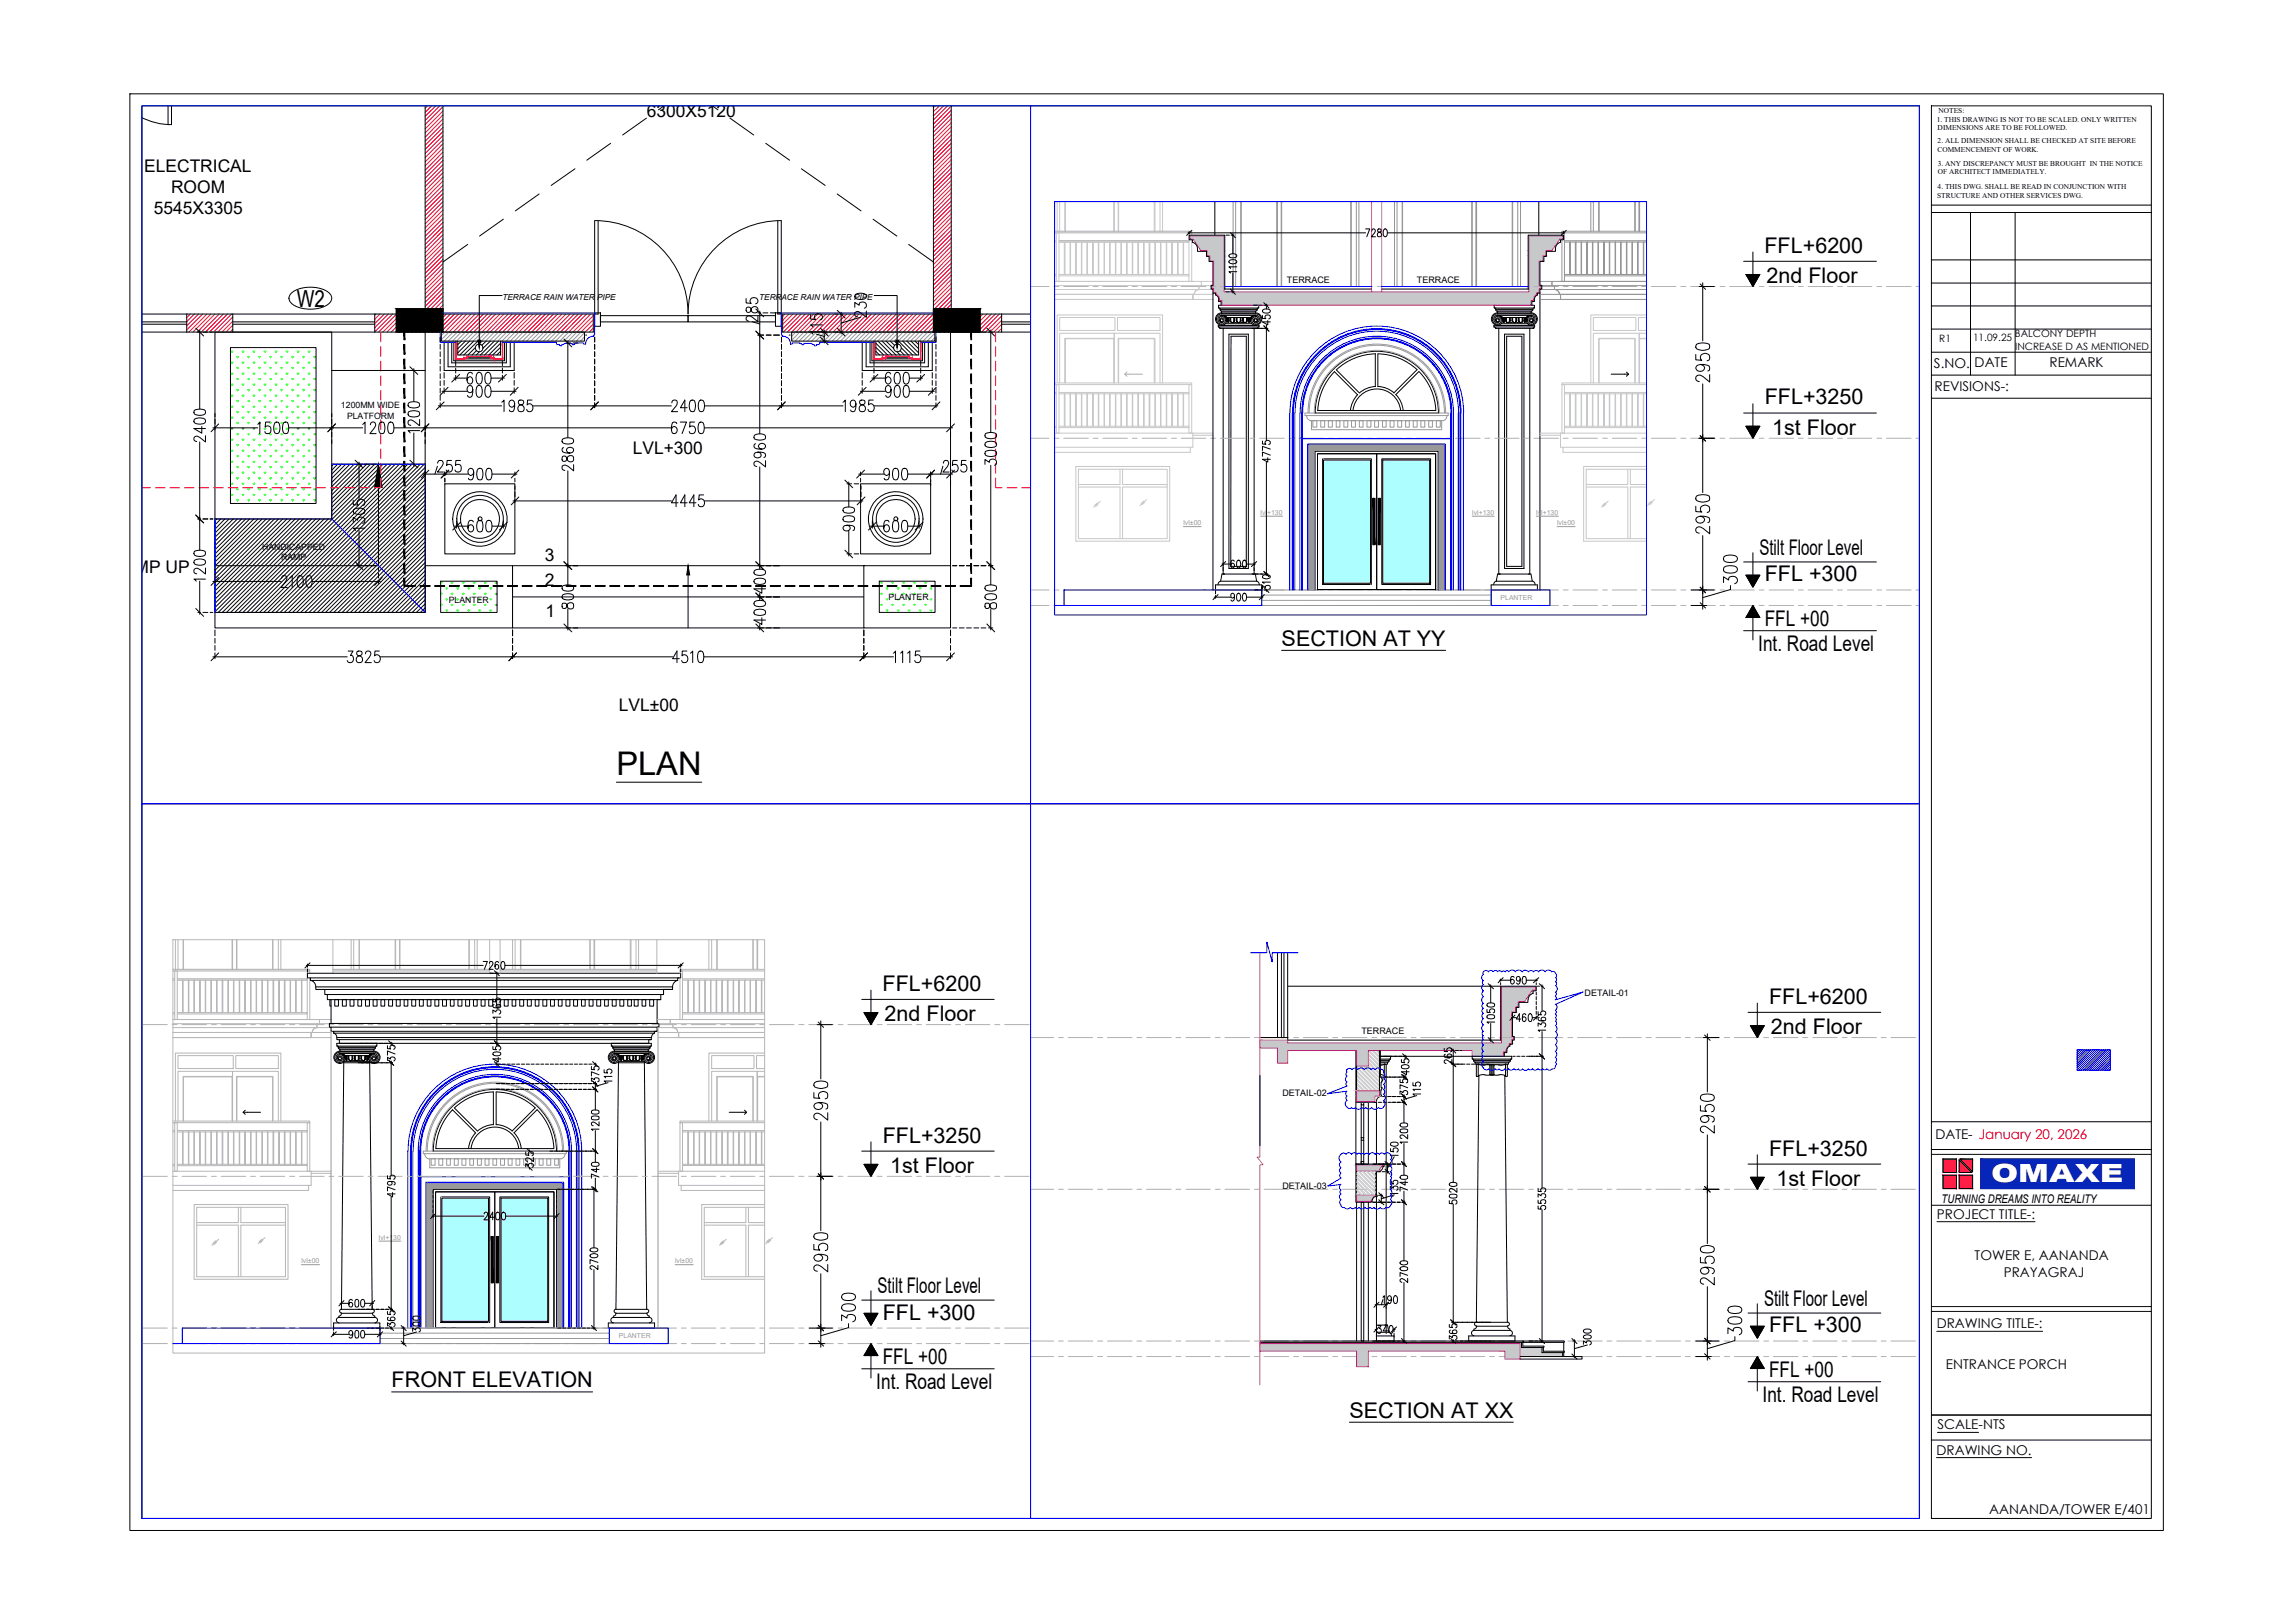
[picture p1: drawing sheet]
<svg xmlns="http://www.w3.org/2000/svg" width="420mm" height="297mm" viewBox="0 0 420 297" stroke-linecap="round" stroke-linejoin="round" font-family="sans-serif">
<defs><g id="words">
<text font-size="6" x="112.8" y="141.9">PLAN</text>
<g font-size="5.7">
<text x="314" y="71.3" transform="rotate(-90 314 71.3)">2950</text>
<text x="314" y="98.8" transform="rotate(-90 314 98.8)">2950</text>
<text x="152.4" y="206.4" transform="rotate(-90 152.4 206.4)">2950</text>
<text x="314.7" y="208.5" transform="rotate(-90 314.7 208.5)">2950</text>
<text x="152.4" y="233.9" transform="rotate(-90 152.4 233.9)">2950</text>
<text x="314.7" y="236.4" transform="rotate(-90 314.7 236.4)">2950</text>
</g>
<g font-size="5.3">
<text x="84.3" y="71.6">600</text>
<text x="160.9" y="71.6">600</text>
<text x="90.7" y="76.6">1985</text>
<text x="121.7" y="76.6">2400</text>
<text x="153.1" y="76.6">1985</text>
<text x="38.5" y="82.2" transform="rotate(-90 38.5 82.2)">2400</text>
<text x="45.9" y="80.4">1500</text>
<text x="65.3" y="80.4">1200</text>
<text x="77.6" y="80.4" transform="rotate(-90 77.6 80.4)">1200</text>
<text x="121.7" y="80.4">6750</text>
<text x="84.3" y="88.9">900</text>
<text x="105.8" y="87.5" transform="rotate(-90 105.8 87.5)">2860</text>
<text x="141.1" y="86.8" transform="rotate(-90 141.1 86.8)">2960</text>
<text x="160.5" y="88.9">900</text>
<text x="183.4" y="86.4" transform="rotate(-90 183.4 86.4)">3000</text>
<text x="121.7" y="93.8">4445</text>
<text x="67.7" y="98.4" transform="rotate(-90 67.7 98.4)">1305</text>
<text x="84.3" y="98.4">600</text>
<text x="157.3" y="98.4" transform="rotate(-90 157.3 98.4)">900</text>
<text x="160.5" y="98.4">600</text>
<text x="38.5" y="107.6" transform="rotate(-90 38.5 107.6)">1200</text>
<text x="50.1" y="108.7">2100</text>
<text x="105.8" y="112.5" transform="rotate(-90 105.8 112.5)">800</text>
<text x="141.1" y="109.7" transform="rotate(-90 141.1 109.7)">400</text>
<text x="183.4" y="112.5" transform="rotate(-90 183.4 112.5)">800</text>
<text x="141.1" y="115.4" transform="rotate(-90 141.1 115.4)">400</text>
<text x="62.4" y="122.4">3825</text>
<text x="122.1" y="122.4">4510</text>
</g>
<text font-size="4.6" fill="#fff" x="364.5" y="216.3">OMAXE</text>
<g font-size="4.4">
<text x="233.5" y="60.7" transform="rotate(-90 233.5 60.7)">450</text>
<text x="224" y="105.1">600</text>
<text x="224" y="111.1">900</text>
<text x="276.2" y="188">460</text>
<text x="73.4" y="195.4" transform="rotate(-90 73.4 195.4)">375</text>
<text x="92.4" y="195.4" transform="rotate(-90 92.4 195.4)">405</text>
<text x="258.9" y="197.9" transform="rotate(-90 258.9 197.9)">405</text>
<text x="110.4" y="199.3" transform="rotate(-90 110.4 199.3)">375</text>
<text x="258.6" y="201.4" transform="rotate(-90 258.6 201.4)">375</text>
<text x="98.4" y="214.8" transform="rotate(-90 98.4 214.8)">325</text>
<text x="110.4" y="217" transform="rotate(-90 110.4 217)">740</text>
<text x="62.8" y="240.6">600</text>
<text x="73.4" y="244.1" transform="rotate(-90 73.4 244.1)">365</text>
<text x="250.8" y="245.2">340</text>
<text x="62.8" y="246.2">900</text>
<text x="267.8" y="246.2" transform="rotate(-90 267.8 246.2)">365</text>
</g>
<g font-size="4.4" fill="#00f">
<text x="275.2" y="181.3">690</text>
<text x="258.6" y="219.1" transform="rotate(-90 258.6 219.1)">740</text>
</g>
<text font-size="4.3" x="54.3" y="56.1">W2</text>
<g font-size="3.9">
<text x="323" y="46.3">FFL+6200</text>
<text x="323.4" y="51.8">2nd Floor</text>
<text x="323.1" y="74">FFL+3250</text>
<text x="324.4" y="79.6">1st Floor</text>
<text x="322.1" y="101.6">Stilt Floor Level</text>
<text x="323.1" y="106.4">FFL +300</text>
<text x="234.6" y="118.2">SECTION AT YY</text>
<text x="321.9" y="119.2">Int. Road Level</text>
<text x="323.1" y="114.5">FFL +00</text>
<text x="161.6" y="181.3">FFL+6200</text>
<text x="323.9" y="183.7">FFL+6200</text>
<text x="162" y="186.9">2nd Floor</text>
<text x="324.2" y="189.3">2nd Floor</text>
<text x="161.6" y="209.1">FFL+3250</text>
<text x="163" y="214.7">1st Floor</text>
<text x="323.9" y="211.5">FFL+3250</text>
<text x="325.2" y="217">1st Floor</text>
<text x="160.6" y="236.7">Stilt Floor Level</text>
<text x="322.9" y="239.1">Stilt Floor Level</text>
<text x="161.6" y="241.5">FFL +300</text>
<text x="323.9" y="243.9">FFL +300</text>
<text x="161.6" y="249.6">FFL +00</text>
<text x="323.9" y="252">FFL +00</text>
<text x="71.7" y="253.9">FRONT ELEVATION</text>
<text x="160.4" y="254.2">Int. Road Level</text>
<text x="322.7" y="256.6">Int. Road Level</text>
<text x="247" y="259.4">SECTION AT XX</text>
</g>
<g font-size="3.2">
<text x="118.4" y="21.4">6300X5120</text>
<text x="26.4" y="31.5">ELECTRICAL</text>
<text x="31.3" y="35.3">ROOM</text>
<text x="28.1" y="39.1">5545X3305</text>
<text x="115.9" y="83.2">LVL+300</text>
<text x="20.2" y="104.9">RAMP UP</text>
<text x="99.7" y="102.6">3</text>
<text x="99.8" y="107.2">2</text>
<text x="99.9" y="112.9">1</text>
<text x="113.3" y="130.2">LVL±00</text>
</g>
<g font-size="2.5">
<text x="354.1" y="67.3">S.NO.</text>
<text x="354.2" y="71.6">REVISIONS-:</text>
<text x="361.5" y="67.3">DATE</text>
<text x="375.2" y="67.3">REMARK</text>
<text x="354.3" y="208.5">DATE- January 20, 2026</text>
<text x="354.6" y="223">PROJECT TITLE-:</text>
<text x="361.5" y="230.6">TOWER E, AANANDA</text>
<text x="366.9" y="233.6">PRAYAGRAJ</text>
<text x="354.6" y="243.1">DRAWING TITLE-:</text>
<text x="356.3" y="250.6">ENTRANCE PORCH</text>
<text x="354.7" y="261.6">SCALE-NTS</text>
<text x="354.5" y="266.2">DRAWING NO.</text>
<text x="364.2" y="277">AANANDA/TOWER E/401</text>
</g>
<text font-size="2.2" x="355.5" y="220.1">TURNING DREAMS INTO REALITY</text>
<g font-size="1.9">
<text x="355" y="62.6">R1</text>
<text x="361.2" y="62.4">11.09.25</text>
<text x="368.9" y="61.8">BALCONY DEPTH</text>
<text x="368.9" y="64">INCREASE D AS MENTIONED</text>
</g>
<g font-size="1.6">
<text x="235.6" y="51.8">TERRACE</text>
<text x="259.4" y="51.8">TERRACE</text>
<text x="62.4" y="74.7">1200MM WIDE</text>
<text x="63.5" y="76.7">PLATFORM</text>
<text x="48" y="100.6">HANDICAPPED</text>
<text x="51.5" y="102.5">RAMP</text>
<text x="82.2" y="110.4">PLANTER</text>
<text x="162.7" y="109.8">PLANTER</text>
<text x="290.1" y="182.4">DETAIL-01</text>
<text x="249.2" y="189.3">TERRACE</text>
<text x="234.8" y="200.6">DETAIL-02</text>
<text x="234.8" y="217.7">DETAIL-03</text>
</g>
<g font-size="1.5">
<text x="92" y="54.8">TERRACE RAIN WATER PIPE</text>
<text x="139" y="54.8">TERRACE RAIN WATER PIPE</text>
</g>
<g font-size="1.4">
<text x="354.6" y="22.3">1. THIS DRAWING IS NOT TO BE SCALED. ONLY WRITTEN</text>
<text x="354.7" y="23.9">DIMENSIONS ARE TO BE FOLLOWED.</text>
<text x="354.9" y="20.7">NOTES:</text>
<text x="354.7" y="27.8">COMMENCEMENT OF WORK.</text>
<text x="354.7" y="26.2">2. ALL DIMENSION SHALL BE CHECKED AT SITE BEFORE</text>
<text x="354.7" y="34.7">4. THIS DWG. SHALL BE READ IN CONJUNCTION WITH</text>
<text x="354.8" y="31.9">OF ARCHITECT IMMEDIATELY.</text>
<text x="354.8" y="30.4">3. ANY DISCREPANCY MUST BE BROUGHT IN THE NOTICE</text>
<text x="354.7" y="36.2">STRUCTURE AND OTHER SERVICES DWG.</text>
</g>
<g font-size="1.3" fill="#999">
<text x="230.8" y="94.2">lvl+130</text>
<text x="269.5" y="94.2">lvl+130</text>
<text x="281.2" y="94.2">lvl+130</text>
<text x="216.6" y="96.1">lvl±00</text>
<text x="285.1" y="96.1">lvl±00</text>
<text x="274.7" y="109.8">PLANTER</text>
<text x="69.4" y="226.9">lvl+130</text>
<text x="55.2" y="231.2">lvl±00</text>
<text x="123.6" y="231.2">lvl±00</text>
<text x="113.3" y="244.9">PLANTER</text>
</g>
</g></defs>
<!-- layer: 0 -->
<g fill="none" stroke="#00f" stroke-width=".18">
<path d="M26 19.4h162.7v127.7h-162.7zM188.7 19.4h162.7v127.7h-162.7zM188.7 19.4v258.5M193.1 36.9h108.3v75.7h-108.3zM224.2 52.4h26.9M253 52.4h26.9M39.4 95h21.3v-10.1h17.1v27.2h-38.4zM39.4 95v17.1M60.7 84.9h17.1M60.7 95l17.1 17.1M193.1 110.8h1.7M194.8 108h36.2v2.8h-36.2z"/>
<path d="M273 108h10.7v2.8h-10.7zM26 147.1h162.7v130.8h-162.7zM26 147.1h325.4M188.7 147.1h162.7v130.8h-162.7zM229 174.4h2.9v-2l1 3.7v-1.7h4.7M271.6 178.3a.7 .7 0 0 0 0 1.2M271.6 179.5a.44 .44 0 0 0 0 .7M273.4 177.8l-.5-.2-.4 .3a.52 .52 0 0 0-.7-.3 .52 .52 0 0 0-.2 .7M273.4 177.8l.4-.2 .4 .2M281.7 177.8a.74 .74 0 0 1 1.2 0M282.9 177.8a.74 .74 0 0 1 1.2 0h.4l.3 .4M284.8 178.2a.44 .44 0 0 1 0 .7l.2 .4-.2 .4a.43 .43 0 0 1 0 .7"/>
<path d="M246.6 198.8l-3.6 1.4 3.6-.5M246.6 199.7l-.2 .5 .2 .4M246.6 198a.44 .44 0 0 0 0 .7M246.6 196.2a.44 .44 0 0 0 0 .8M246.6 197l-.3 .5 .3 .5M248.5 195.7l-.5-.2-.5 .3a.51 .51 0 0 0-.6-.3 .51 .51 0 0 0-.3 .7M248.6 195.8a.74 .74 0 0 1 1.2 0 .75 .75 0 0 1 1.2 0 .45 .45 0 0 1 .7 0 .74 .74 0 0 1 1.3 0M252.9 195.7a.4 .4 0 0 1 .4 .6l.2 .5-.2 .4M253.3 198.5l.2 .4-.2 .5M253.3 197.3a.74 .74 0 0 1 0 1.2M253.3 199.4l.2 .4-.2 .5M271.5 193.3l-.2 .5 .2 .4"/>
<path d="M271.5 192.4l-.2 .5 .2 .4M271.5 183.6l-.2 .5 .2 .4-.2 .3v.4l.2 .3M271.6 188.8l-.3 .4 .3 .3a.41 .41 0 0 0 0 .7l-.3 .5 .3 .5M271.6 180.2a.7 .7 0 0 0 0 1.1M271.6 185.4l-.3 .5 .3 .5a.7 .7 0 0 0 0 1.2M271.6 195.5l.4 .3 .6-.2M271.6 194.2a.74 .74 0 0 0 0 1.2M271.6 187.6a.74 .74 0 0 0 0 1.2M271.6 181.3l-.3 .6 .3 .5a.74 .74 0 0 0 0 1.2M271.6 191.2a.7 .7 0 0 0 0 1.2M272.6 195.6a.71 .71 0 0 0 1.1 0 .43 .43 0 0 0 .7 0l.6 .3 .5-.3M277.9 195.7l.4 .2 .4-.2"/>
<path d="M278 195.6l-.4 .2-.4-.2-.5 .3-.5-.3a.41 .41 0 0 1-.8 0M278.7 195.6l.6 .3 .5-.3M279.8 195.6a.44 .44 0 0 0 .7 0M280.6 195.6l.5 .3 .5-.3M281.6 195.6l.4 .2 .5-.2a.45 .45 0 0 0 .7 0l.5 .3 .5-.3M284.7 183l5.1-1.4-5.1 2.2M284.7 181.5a.44 .44 0 0 1 0 .8M284.7 190a.74 .74 0 0 1 0 1.2M284.7 191.2a.74 .74 0 0 1 0 1.2l.3 .6-.3 .5M284.7 193.5l.3 .5-.3 .4M284.8 184.9a.4 .4 0 0 1 0 .6 .42 .42 0 0 1 0 .7 .42 .42 0 0 1 0 .7M284.8 194.4a.4 .4 0 0 1 0 .7l-.2 .4-.4 .1"/>
<path d="M284.8 182.3a.4 .4 0 0 1 0 .7M284.8 186.9l.2 .4-.2 .4 .1 .1a.7 .7 0 0 1-.1 1M284.8 183.8l.3 .5-.3 .6M284.8 188.8a.74 .74 0 0 1 0 1.2M284.8 180.4a.74 .74 0 0 1 0 1.2M380.3 192.1h6.1v3.8h-6.1zM245.5 215.6l-2.4 1.5 2.4-.3M245.5 217.8a.43 .43 0 0 0 0 .7l-.3 .5 .3 .6-.2 .5 .2 .4M245.5 216.7l-.3 .6 .3 .5M246.4 211.3a.83 .83 0 0 0-1.1 0 .83 .83 0 0 0 0 1.2l.2 .2-.3 .5 .3 .5-.3 .5 .3 .5-.2 .4 .2 .5M246.4 211.2l.5-.2 .5 .2M246.6 200.6l-.2 .4 .2 .4a.84 .84 0 0 0-.2 1 .84 .84 0 0 0 .9 .4l.1-.1"/>
<path d="M247.5 211.2l.5-.2 .5 .2M248.4 201.7h2.1M248.4 211.2a.44 .44 0 0 1 .8 0M250.6 211.3l-.4-.2-.4 .2a.4 .4 0 0 0-.6 0M250.7 211.3l.5-.3 .6 .3 .3-.2 .4 .2M252.3 202.7a.74 .74 0 0 1-1.2 0l-.5 .3-.6-.3a.43 .43 0 0 1-.7 0 .74 .74 0 0 1-1.2 0 .39 .39 0 0 1-.6 0M252.6 211.2l.4-.2 .4 .2a.74 .74 0 0 1 1 0 .74 .74 0 0 1 .2 1 .72 .72 0 0 1 0 1.2M253.3 200.3a.74 .74 0 0 1 0 1.2 .8 .8 0 0 1 .1 1 .8 .8 0 0 1-.9 .3l-.1-.1M245.5 220.5l.2 .4 .4 .1 .3 .2h.4l.4-.2M248.8 221a.44 .44 0 0 1-.7 0l-.4 .2-.5-.2M250.8 221l-.4 .2-.5-.2-.5 .3-.6-.3M250.8 221a.44 .44 0 0 0 .8 0"/>
<path d="M251.5 221a.7 .7 0 0 0 1.2 0M254.6 220.6l-.2 .3-.3 .1a.46 .46 0 0 0-.7 .2h-.4l-.3-.2M31.7 245.9h1.7M33.4 243.1h36.2v2.8h-36.2zM111.5 243.1h10.8v2.8h-10.8z"/>
</g>
<!-- layer: WWP_N.T.A. COL. HATCH -->
<g fill="none" stroke="#000" stroke-width=".18">
<path d="M84.5 62.4l-.7 .7M85.2 62.4l-1.4 1.4M86 62.4l-2.2 2.2M86.7 62.4l-2.5 2.6M87 63.7l-1.3 1.3M87.2 64.2l-.8 .8M87.5 62.4l-2.6 2.6M87.7 64.4l-.5 .6M88.3 62.4l-.6 .6M89 62.4l-.8 .8M89.8 62.4l-1.4 1.3M90.5 62.4l-2.5 2.6"/>
<path d="M91.3 62.4l-2.6 2.6M91.6 62.8l-2.1 2.2M91.6 63.6l-1.4 1.4M91.6 64.3l-.6 .7M160.3 62.8l2.2 2.2M160.3 63.6l1.5 1.4M160.3 64.3l.7 .7M160.7 62.4l2.6 2.6M161.5 62.4l2.5 2.6M162.2 62.4l1.4 1.3M163 62.4l.8 .8M163.7 62.4l.6 .6"/>
<path d="M164.2 64.4l.6 .6M164.5 62.4l2.6 2.6M164.8 64.2l.8 .8M165 63.7l1.3 1.3M165.3 62.4l2.5 2.6M166 62.4l2.2 2.2M166.8 62.4l1.4 1.4M167.5 62.4l.7 .7M39.7 95l-.3 .3M40.4 95l-1 1.1M41.2 95l-1.8 1.8M41.9 95l-2.5 2.6"/>
<path d="M42.7 95l-3.3 3.3M43.5 95l-4.1 4.1M44.2 95l-4.8 4.9M45 95l-5.6 5.6M45.7 95l-6.3 6.4M46.5 95l-7.1 7.1M47.2 95l-7.8 7.9M48 95l-8.6 8.6M48.8 95l-9.4 9.4M49.5 95l-10.1 10.1M50.2 95l-10.8 10.9M51 95l-11.6 11.7"/>
<path d="M51.8 95l-12.4 12.4M52.5 95l-13.1 13.1M53.3 95l-13.9 13.9M54 95l-14.6 14.7M54.8 95l-15.4 15.4M55.5 95l-16.1 16.2M56.3 95l-16.9 17M57.1 95l-17.2 17.1M57.8 95l-17.1 17.1M58.6 95l-17.1 17.1M59.3 95l-17.1 17.1M60.1 95l-17.1 17.1"/>
<path d="M61.1 84.9l-.4 .4M61.8 84.9l-1.1 1.1M62.6 84.9l-1.9 1.9M63.3 84.9l-2.6 2.6M64.1 84.9l-3.4 3.4M64.8 84.9l-4.1 4.2M65.6 84.9l-4.9 4.9M66.4 84.9l-5.7 5.7M67.1 84.9l-6.4 6.4M67.8 84.9l-7.1 7.2M68.6 84.9l-7.9 7.9M69.4 84.9l-8.7 8.7"/>
<path d="M70.1 84.9l-9.4 9.4M70.9 84.9l-27.2 27.2M71.7 84.9l-27.2 27.2M72.4 84.9l-27.2 27.2M73.1 84.9l-27.1 27.2M73.9 84.9l-27.1 27.2M74.7 84.9l-27.2 27.2M75.4 84.9l-27.1 27.2M76.2 84.9l-27.2 27.2M76.9 84.9l-27.1 27.2M77.7 84.9l-27.2 27.2M77.8 85.5l-26.5 26.6"/>
<path d="M77.8 86.3l-25.7 25.8M77.8 87.1l-25 25M77.8 87.8l-24.2 24.3M77.8 88.6l-23.5 23.5M77.8 89.4l-22.7 22.7M77.8 90.1l-22 22M77.8 90.8l-21.2 21.3M77.8 91.6l-20.5 20.5M77.8 92.4l-19.7 19.7M77.8 93.1l-18.9 19M77.8 93.9l-18.2 18.2M77.8 94.6l-17.4 17.5"/>
<path d="M77.8 95.4l-16.7 16.7M77.8 96.1l-15.9 16M77.8 96.9l-15.2 15.2M77.8 97.6l-14.4 14.5M77.8 98.4l-13.6 13.7M77.8 99.2l-12.9 12.9M77.8 99.9l-12.2 12.2M77.8 100.7l-11.4 11.4M77.8 101.4l-10.6 10.7M77.8 102.2l-9.9 9.9M77.8 102.9l-9.1 9.2M77.8 103.7l-8.4 8.4"/>
<path d="M77.8 104.5l-7.6 7.6M77.8 105.2l-6.9 6.9M77.8 105.9l-6.1 6.2M77.8 106.7l-5.3 5.4M77.8 107.5l-4.6 4.6M77.8 108.2l-3.8 3.9M77.8 109l-3.1 3.1M77.8 109.8l-2.3 2.3M77.8 110.5l-1.6 1.6M77.8 111.2l-.8 .9M77.8 112v.1"/>
</g>
<!-- layer: 0 -->
<path d="M87.5 62.3h.5l-.3 1.4zM164 62.3h.5l-.3 1.4zM69.3 84.9l.7 4.3h-1.4z" fill="#000" stroke="#000" stroke-width=".18"/>
<g fill="none" stroke="#000" stroke-width=".18">
<path d="M23.8 17.2h372.3v262.9h-372.3zM26 19.4h325.4v258.5h-325.4zM353.6 19.4h40.3v258.5h-40.3zM353.6 37.5h40.3M353.6 38.9h40.3M360.8 38.9v29.8M368.9 38.9v29.8M91.9 54.1h-4.2v8.2M108.9 57.3h1v2.4h-1zM109.9 57.8h16.1v1.1h-16.1zM126 57.8h16v1.1h-16zM136.6 54.6v.8l.9 .1a.65 .65 0 0 1 .1-.9 .65 .65 0 0 1 .9 0 .65 .65 0 0 1 0 .9l-.2 .1"/>
<path d="M136.7 56.3l-.1 .2 .1 .6a.49 .49 0 0 0 .7-.2 .67 .67 0 0 1 .6-.8 .67 .67 0 0 1 .8 .7 .69 .69 0 0 1-.9 .4 .69 .69 0 0 1-.5-.8 .52 .52 0 0 0-.7-.1zM137.7 58.9l1.4 .4M138.4 56.5l1.4 1.5M138.8 57.7v1.2l-1.1-.8a.62 .62 0 0 0-.7-.3 .62 .62 0 0 0-.4 .7l.5 .3M138.8 57.3h.5M139.1 56.9v22.5M139.7 57.3h.9M141 57.3h.9M142 57.3h1v2.4h-1zM142.4 57.3h.5M148.4 57.6v.8l.9 .1a.62 .62 0 0 1-.1-.8 .62 .62 0 0 1 .7-.3 .56 .56 0 0 1 .7 .5 .56 .56 0 0 1-.5 .6M150.6 59.5h-2.2l.4 .3"/>
<path d="M152.9 57.5h.5M153.3 56.8l1.4 1.4M153.8 57.5h.5M154 57.1v4M156.5 56.2v-.8l.8 .5a.63 .63 0 0 1 .9-.6 .63 .63 0 0 1 0 1.1M156.6 53.9a1.94 1.94 0 0 1 1.9 0l.1 .4a.99 .99 0 0 1-1.2 .5l-.8-.2zM157.6 58.1l-3.6 1M158.6 56.9v1.2l-1-.8a.63 .63 0 0 0-1.1 0l.1 .5 .4 .2M160 54.1h4.2v8.2M217.5 42.6h32.5M217.7 42.4v.4M218.2 42.1l-1 1"/>
<path d="M224.4 43h.7M224.4 53.4h.7M225.1 47.7l.5-.2a.62 .62 0 0 1 .8 .4l-.1 .2-.7 .2-.5-.2zM225.1 46.6l.7-.2 .5 .2 .1 .2a.81 .81 0 0 1-1.4 0zM225.2 42.6l1 .9M225.2 52.9l1 1M225.4 43h.6M225.4 53.4h.6M225.7 42.8v3.6M225.7 50v3.6M226.4 49.7h-1.4l.3 .3M226.4 48.8h-1.4l.3 .3"/>
<path d="M231.8 59.9v20.7M250 41.9h.8l-.6 1.4M251.1 42.2l.1-.1a.33 .33 0 0 1 .5-.1 .33 .33 0 0 1 0 .4l-.6 .9h.7M252.3 42v.4a.58 .58 0 0 1 .5 .2 .58 .58 0 0 1 0 .7 .44 .44 0 0 1-.7-.4 .44 .44 0 0 1 .6-.5l.1-.2v-.2zM253.4 42l.2-.1a.82 .82 0 0 1 0 1.4 1.03 1.03 0 0 1-.2-1.3zM254 42.6h32.5M286.2 42.4v.4M286.8 42.1l-1 1M353.6 47.6h40.3M353.6 51.8h40.3M353.6 56h40.3M35.8 60.1l1.5 1.4"/>
<path d="M36.2 60.8h.5M36.6 60.4v14.5M37.2 60.8h.8M38.5 60.8h.5M39 78.3h8.2M39.4 60.8h21.3v34.2h-21.3zM42.2 63.6h15.7v28.5h-15.7zM52.9 78.3h13.5M60.7 67.8h17.1M60.7 75.7v.6M60.7 76.7v.9M60.7 78v.7"/>
<path d="M60.7 79.1v.9M61.4 77.6l-1.4 1.4M75 67.1l1.5 1.4M75.8 67.5v6M75.8 79.2v6.1M77.5 78.3h45.4M77.8 60.8v42.7M80.2 74.3h11.6M80.6 61.7v.9M80.6 63v.9M80.6 64.4v.9M80.6 65.7v.9"/>
<path d="M80.6 67v.9M80.6 68.4v.9M80.6 69.7v.9M80.6 71.1v.9M80.6 72.4v.9M80.6 73.7v.9M80.9 71.6h4.6M81.3 73.6l-1.4 1.4M81.3 68.2v1M81.3 69.6v.9M81.3 71v1M82 70.9l-1.4 1.4"/>
<path d="M91.8 73.6l.5-.4v2.1M92.7 68.5l-1.4 1.4M94.1 68.2v1M94.1 69.6v.9M97.6 74.3h25.3M103.2 62l1.5 1.5M103.6 62.8h.9M104 62.4v17.7M104.9 62.8h.9M108.9 61.7v.9M108.9 63v.9M108.9 64.4v.9"/>
<path d="M108.9 65.7v.9M108.9 67v.9M108.9 68.4v.9M108.9 69.7v.9M108.9 71.1v.9M108.9 72.4v.9M108.9 73.7v.9M109.5 73.6l-1.4 1.4M128.9 78.3h45.5M129 74.3h25.3M138.4 60.6l1.4 1.4M138.8 61.3h1"/>
<path d="M140.3 61.3h.9M141.6 61.3h1.1M143.1 61.7v.9M143.1 63v.9M143.1 64.4v.9M143.1 65.7v.9M143.1 67v.9M143.1 68.4v.9M143.1 69.7v.9M143.1 71.1v.9M143.1 72.4v.9M143.1 73.7v.9"/>
<path d="M143.7 73.6l-1.3 1.4M149.5 61.2l1.4 .4M150.2 60.1l1.4 1.4M150.2 61.7l1.4 1.4M150.6 60.7h-2.2l.4 .5M150.6 60.8h.9M150.6 62.4h.9M150.9 60.4v2.4M152.9 60.8h.5M153.3 60.1l1.4 1.4M153.8 60.8h.5M157.8 68.2v1"/>
<path d="M157.8 69.6v.9M159.9 73.2h-.8l-.1 .9a.69 .69 0 0 1 1.1 .4 .69 .69 0 0 1-.8 .8h-.2l-.2-.4M160 74.3h11.7M166.5 71.6h4.6M169.3 68.5l-1.5 1.4M170.7 68.2v1M170.7 69.6v.9M170.7 71v1M171.4 61.7v.9M171.4 63v.9M171.4 64.4v.9M171.4 65.7v.9"/>
<path d="M171.4 67v.9M171.4 68.4v.9M171.4 69.7v.9M171.4 71.1v.9M171.4 72.4v.9M171.4 73.7v.9M171.4 70.9l-1.4 1.4M172.1 73.6l-1.5 1.4M174 60.8v42.7M174.4 60.8h.8M174.7 77.6l-1.4 1.4M175.6 60.8h.9"/>
<path d="M176.9 60.8h.9M178.3 60.8h.9M179.6 60.8h.9M180.7 60.1l1.4 1.4M181 60.8h.8M181.4 60.4v18.7M353.6 64.5h40.3M353.6 60.2h40.3M353.6 68.7h40.3M353.6 72.9h40.3M35.8 94.3l1.5 1.4M36.2 95h.5"/>
<path d="M36.6 80.9v19.8M37.2 95h.8M38.5 95h.5M60.7 80.5v.7M65 84.2l1.4 1.4M65.4 84.9h.8M65.7 84.6v6.8M65.7 97.1v6.8M66.7 84.9h.9M68 84.9h.9M69.3 89.2v14.3h-29.9M75 84.2l1.5 1.4"/>
<path d="M75.4 84.9h.1M77.5 86.8h8.2M78.5 86l-1.4 1.5M80.1 85.3l-.5 1.5M80.1 84.8l.2-.4 .2-.1h.3l.3 .2a.72 .72 0 0 1-.2 .9l-.8 1h1.1M81.4 88.5h12.9v12.9h-12.9zM81.4 86.4v.7M81.4 87.5v.7M82.2 86l-1.4 1.5M82.7 84.3h-.8l-.1 .9a.68 .68 0 0 1 1.1 .3 .68 .68 0 0 1-.8 .9l-.2-.1-.2-.3M90.1 86.8h4.5M93.9 91.7h29"/>
<path d="M94.3 86.4v.7M94.3 87.5v.7M94.3 88.9v.7M94.3 90v.9M94.3 91.4v.6M95 91l-1.4 1.4M95 86l-1.4 1.5M104 86.2v20.8M129 91.7h29M139.1 85.5v18.4M154.7 87.9l1.4 1.4M155.1 88.5h.8"/>
<path d="M155.4 88.2v4.6M155.4 97.2v4.6M156.4 88.5h.8M157.2 86.8h4.6M157.6 88.5h12.8v12.9h-12.8zM157.6 86.4v.7M157.6 87.5v.7M157.6 88.9v.7M158.3 86l-1.5 1.5M166.2 86.8h8.2M170.4 86.4v1M170.4 87.5v1.3"/>
<path d="M171.1 86l-1.4 1.5M172.6 85.3l-.4 1.5M172.7 84.8l.1-.3 .2-.2h.4l.2 .2a.78 .78 0 0 1-.1 .9l-.9 1h1.2M174.7 86l-1.4 1.5M175.2 84.3h-.8v.9a.68 .68 0 0 1 1.1 .4 .68 .68 0 0 1-.8 .8l-.4-.4M176.9 84.3h-.8l-.1 .9a.68 .68 0 0 1 1.1 .3 .68 .68 0 0 1-.8 .9l-.2-.1-.2-.3M181.4 85.2v21.8M231.1 80.7v.6h.7a.35 .35 0 0 1-.2-.3 .35 .35 0 0 1 .2-.3 .43 .43 0 0 1 .6 0 .43 .43 0 0 1 0 .6l-.1 .1M231.8 84.6v20.7M232.1 83.8v.8l-1-.5h1.5M232.6 83.3l-1.5-.6v.8M232.6 82.2l-1.5-.5v.8"/>
<path d="M35.8 111.4l1.5 1.4M36.2 112.1h.5M36.6 106.4v6M37.2 112.1h.8M38.5 112.1h.5M39 106.4h12.5M39.4 112.1h38.4v-8.6h16v11.4h-54.4zM39.4 115.3v1.1M39.4 116.8v.9M39.4 118.1v.9M39.4 119.5v1.1M40 119.5l-1.4 1.4"/>
<path d="M57.1 106.4h12.5M65 102.8l1.4 1.5M65.4 103.5h.8M66.7 103.5h.9M68 103.5h.9M69.3 103.9v.5M69.3 104.9v.9M69.3 106.2v.6M70 105.7l-1.4 1.4M80.7 106.4h10.3v5.7h-10.3zM93.8 114.9h64.3M93.8 109.2h64.3"/>
<path d="M93.8 103.5h64.3M93.8 115.3v1.1M93.8 116.8v.9M93.8 118.1v.9M93.8 119.5v1.1M94.6 119.5l-1.4 1.4M103.2 102.8l1.5 1.5M103.2 114.2l1.5 1.4M104 111.4v3.9M154.7 100.7l1.4 1.4M155.1 101.4h.8M156.4 101.4h.8"/>
<path d="M158.1 103.5h15.9v11.4h-15.9zM158.1 115.3v1.1M158.1 116.8v.9M158.1 118.1v.9M158.1 119.5v1.1M158.8 119.5l-1.4 1.4M161 106.4h10.2v5.7h-10.2zM163.6 119.5l.3-.3v2.1M164.9 119.5l.4-.3v2.1M166.1 119.5l.5-.3v2.1M168.4 119.2h-.8l-.1 .8a.69 .69 0 0 1 1.1 .4 .69 .69 0 0 1-.7 .9l-.3-.1-.1-.3M174 115.3v1.1"/>
<path d="M174 116.8v.9M174 118.1v.9M174 119.5v1.1M174.4 114.9h.8M174.4 103.5h.8M174.7 119.5l-1.4 1.4M175.6 114.9h.9M175.6 103.5h.9M176.9 114.9h.9M176.9 103.5h.9M178.3 114.9h.9M178.3 103.5h.9"/>
<path d="M179.6 114.9h.9M179.6 103.5h.9M180.7 102.8l1.4 1.5M180.7 114.2l1.4 1.4M181 114.9h.8M181 103.5h.8M181.4 111.4v3.9M222.3 109.3h3M223 108.8l-.9 1M228.2 109.3h3M230.6 105.1h.8M230.6 108h.6"/>
<path d="M231 107.3v.5M231 108.1v.6M231 109v.5M231.1 107.8v-.6l.6 .3a.41 .41 0 0 1 .6-.4 .41 .41 0 0 1 0 .8M231.2 105.4l.6-.2a.62 .62 0 0 1 .8 .4 .86 .86 0 0 1-1.5-.1zM231.4 104.6l.9 .9M231.4 107.5l.9 .9M231.5 105.1h.6M231.5 108h.6M231.5 108.8l-1 1M231.8 107.9v.3M232.6 106.5h-1.5l.3 .3"/>
<path d="M39 120.2h24.6M69.6 120.2h53.5M128.8 120.2h34.8M168.6 120.2h5.8M56.1 176.7h32.4M56.3 176.4v.6M56.3 177.3v.6M56.8 176.2l-1 1M88.5 176h.7l-.5 1.4M89.6 176.3v-.2a.35 .35 0 0 1 .5 0 .35 .35 0 0 1 .1 .4l-.7 .9h.8M89.7 178.1h.6M90.5 177.7l.9 .9"/>
<path d="M90.6 178.1h.6M91 177.9v4.8M91.3 176.2l-.3-.2a.86 .86 0 0 0 0 1.4 .41 .41 0 0 0 .3-.5 .41 .41 0 0 0-.5-.3l-.2 .3M91.8 176.1l.2-.1a.82 .82 0 0 1 0 1.4l-.2-.1-.1-.5zM92.4 176.7h32.5M124.6 176.4v.6M124.6 177.3v.6M125.1 176.2l-1 1M65.6 194.5h3M65.9 191h.6M66.8 191h.6M67.7 191h.6"/>
<path d="M71.6 194.3v20.8M90.2 185.4v-.5l.6 .3a.42 .42 0 0 1 .6-.4 .42 .42 0 0 1 0 .8M90.2 182.8v.5l.7 .1a.35 .35 0 0 1-.2-.4 .35 .35 0 0 1 .2-.3 .43 .43 0 0 1 .6 .1 .43 .43 0 0 1 0 .6h-.1M90.5 183.8l-.3 .4a.9 .9 0 0 0 1.5-.1 .42 .42 0 0 0-.5-.3 .42 .42 0 0 0-.3 .5l.3 .2M90.8 199.4h.7M90.8 198.3h.8M91 186.4v4.8M91.7 186.2h-1.5l.3 .2M91.8 199.4h.6M91.8 198.3h.7M92.7 199.4h.5M92.7 198.3h.7"/>
<path d="M93.5 199.4h.6M93.5 198.3h.8M93.7 194.8h.6M94.4 199.4h.6M94.4 198.3h.7M94.6 194.8h.6M95.3 199.4h.6M95.3 198.3h.7M95.4 194.8h.6M96.2 199.4h.6M96.2 198.3h.7M96.3 194.8h.6"/>
<path d="M97.1 199.4h.5M97.1 198.3h.7M97.2 194.8h.6M97.9 199.4h.6M97.9 198.3h.8M98.1 194.8h.6M98.8 199.4h.6M98.8 198.3h.8M99 194.8h.6M99.7 199.4h.6M99.7 198.3h.7M99.9 194.8h.5"/>
<path d="M100.6 199.4h.6M100.6 198.3h.7M100.7 194.8h.6M101.5 199.4h.6M101.5 198.3h.7M101.6 194.8h.6M102.3 199.4h.6M102.3 198.3h.8M102.5 194.8h.6M103.2 199.4h.6M103.2 198.3h.8M103.4 194.8h.6"/>
<path d="M104.1 199.4h.6M104.1 198.3h.7M104.3 194.8h.5M105 199.4h.6M105 198.3h.7M105.1 194.8h.6M109 199.2v3.9M110.6 195.8v.5l.6 .1a.44 .44 0 0 1 .1-.6 .44 .44 0 0 1 .6 0 .44 .44 0 0 1 0 .6h-.2M112 197.9h-1.4l.3 .2M112 197h-1.4l.3 .3M230.7 196.8v12.9M252.7 193.3h16.8"/>
<path d="M253.1 197.1h.9M264.4 191.9v.5l.6 .1a.44 .44 0 0 1 0-.6 .44 .44 0 0 1 .6 0 .44 .44 0 0 1 .1 .6h-.2M264.6 192.9l-.2 .1v.3a.81 .81 0 0 0 1.4-.1 .4 .4 0 0 0-.4-.4 .4 .4 0 0 0-.4 .4 .4 .4 0 0 0 .3 .4M265.6 194.3l.9 .9M265.6 191.8l.9 .9M265.8 193.9v.8l-.7-.6a.37 .37 0 0 0-.5-.1 .37 .37 0 0 0-.1 .5l.2 .1M265.8 194.8h2.4M265.8 192.3h.4M266.1 192v24.4M266.4 192.3h.6M267.3 192.3h.4M268.5 194.8h.6"/>
<path d="M269.4 194.8h.5M270.2 194.8h.6M271.1 194.8h.6M272 194.8h.7M272.2 184.7v.6h.6a.43 .43 0 0 1 .1-.6 .43 .43 0 0 1 .6 0 .43 .43 0 0 1 0 .6l-.1 .1M272.3 185.9l.5-.2a.62 .62 0 0 1 .8 .3v.1a.88 .88 0 0 1-1.4 0zM272.3 183.7l.5-.2a.62 .62 0 0 1 .8 .4v.1a.88 .88 0 0 1-1.4 0zM272.4 180l1 1M272.4 189.9l1 1M272.7 180.5h.3M272.7 190.4h.3M272.9 180.2v3.3"/>
<path d="M272.9 187.3v3.3M273.6 187.1h-1.4l.3 .2M277 193.3h.4M277.7 193.3h.6M278.6 193.3h.6M279.5 193.3h3M281.2 182.4v.6M281.8 180l1 1M281.8 192.9l1 .9M282.1 180.5h.4M282.3 180.2v4.8M282.3 188.8v28.6"/>
<path d="M70.9 215.2v.5l.6 .1a.42 .42 0 0 1 .1-.6 .42 .42 0 0 1 .6 .1 .42 .42 0 0 1-.1 .5M71.4 216.2l.3 .2a.39 .39 0 0 1-.4 .5 .39 .39 0 0 1-.2-.6l.3-.1a.64 .64 0 0 1 .9 .4l-.2 .3M71.6 219.1v20.7M71.9 218.3v.8l-1-.6h1.4M72.3 217.7l-1.4-.5v.8M79.3 217.9v.5M79.3 218.7v.6M79.3 219.6v.6M100.7 210.7h.5M101.5 210.7h4.2M101.9 217.9v.5M101.9 218.7v.6"/>
<path d="M101.9 219.6v.6M102.1 217.7h3.3M108.3 204.4l.6-.2a.66 .66 0 0 1 .8 .3v.2a.83 .83 0 0 1-1.2 .2 .37 .37 0 0 1-.2-.5zM108.3 203.3l.6-.2a.62 .62 0 0 1 .8 .4v.1a.88 .88 0 0 1-1.4 0zM108.7 217.4v11M109 206.9v4M109.7 206.7h-1.4l.2 .2M109.7 205.3v.8l-.7-.6a.37 .37 0 0 0-.5-.1 .37 .37 0 0 0-.1 .5l.2 .1M248.2 201.7h2.3v11.3h-2.3zM249.2 201.7h.5v.5h-.5zM249.2 208.2h.5v.5h-.5zM249.2 212.6h.5v.4h-.5z"/>
<path d="M249.2 202.2v6M249.2 208.7v4.3M249.7 202.2v6M249.7 208.7v3.9M251.3 213h.7M251.5 201.7h.5M252.2 213h1.6M252.3 201.7h.6M252.4 218.8h.7M252.4 218.3l1 .9M252.4 219.6l1 .9M252.5 214.4h.3"/>
<path d="M252.9 218.6v1.6M253.1 214.4h.5M253.2 200.7h.5M253.2 201.7h.6M253.6 212.6l.9 .9M254.6 210.2v.5l.6 .1a.43 .43 0 0 1 0-.6 .43 .43 0 0 1 .6 0 .43 .43 0 0 1-.1 .6M254.6 209.2l.6-.2a.66 .66 0 0 1 .8 .3v.2a.88 .88 0 0 1-1.4 0zM255.3 211.7l-1.3 2.1M255.3 218.7l-2.4 .7M256 211.4h-1.4l.2 .3M256.4 206.7l.5-.1a.66 .66 0 0 1 .8 .3v.1a.83 .83 0 0 1-1.1 .3 .33 .33 0 0 1-.2-.6zM256.4 205.7l.5-.2a.62 .62 0 0 1 .8 .4 .82 .82 0 0 1-1.4 0z"/>
<path d="M256.6 212.6l.9 .9M257 201.5v4M257 209.3v4M257 219.8v10.9M257.7 209h-1.4l.3 .3M257.7 207.7v.7l-.8-.6a.33 .33 0 0 0-.5 .1 .33 .33 0 0 0 .2 .5h.1M265.3 219.7v.5l.6 .1a.43 .43 0 0 1 0-.6 .43 .43 0 0 1 .7 .1 .43 .43 0 0 1-.1 .6M265.4 218.7l.5-.1a.66 .66 0 0 1 .8 .2v.2a.83 .83 0 0 1-1.1 .2 .33 .33 0 0 1-.2-.5zM265.4 216.6l.5-.2a.66 .66 0 0 1 .8 .3v.1a.88 .88 0 0 1-1.4 0zM266.7 217.5v.7l-.6-.5-.5-.2-.3 .2v.3l.4 .2M281.6 219.7v.5h.6a.44 .44 0 0 1 .3-.6 .44 .44 0 0 1 .4 .6l-.2 .1M281.6 219.1v-.6l.5 .3a.42 .42 0 0 1 .7-.3 .42 .42 0 0 1-.1 .7"/>
<path d="M281.6 217.5v.5l.6 .1a.42 .42 0 0 1 0-.6 .42 .42 0 0 1 .6 .1 .42 .42 0 0 1-.1 .6M353.6 205.3h40.3M353.6 211.3h40.3M353.6 210.4h40.3M79.1 222.6h9.5M79.3 220.5v.6M79.3 221.4v.6M79.3 222.2v.6M79.7 222.1l-.9 .9M88.6 222.2l.2-.3h.3l.2 .2-.2 .5-.5 .7h.8M90.5 222.8h-.9l.6-.9v1.4M90.9 221.9h.3a.88 .88 0 0 1 0 1.4h-.2a1.03 1.03 0 0 1-.1-1.4z"/>
<path d="M92 221.9h.1a.82 .82 0 0 1 .1 1.4h-.1a.97 .97 0 0 1-.1-1.4zM92.6 222.6h9.5M101.9 220.5v.6M101.9 221.4v.6M101.9 222.2v.6M102.3 222.1l-.9 .9M108.1 229.6l.7-.2 .6 .2 .1 .2a.82 .82 0 0 1-1.5 0zM108.1 228.5l.6-.1a.62 .62 0 0 1 .8 .4 .86 .86 0 0 1-1.5-.1zM108.7 232.4v10.9M109.5 231.6v.8l-1.1-.8-.4 .2v.3l.4 .2M109.5 231l-1.5-.5v.8M248.4 220v25.4"/>
<path d="M249.2 220h.5v25.4h-.5zM250.5 220v25.4M251.3 220h.6M251.7 238.8h2.3M252 238.6v.3M252 239.2v.3M252.2 220h1.5M252.5 238.3l-1 1M253.2 237.4l.2-.3v1.5M253.2 237.9l-.3 .9M253.8 238.6v.3M253.8 239.2v.3"/>
<path d="M254.2 238.3l-.9 1M254.7 237.6l-.1 .3a.39 .39 0 0 1-.6-.3 .39 .39 0 0 1 .6-.4 1.03 1.03 0 0 1-.2 1.4l-.3-.2M255.3 237.2l.3-.1a1.01 1.01 0 0 1 0 1.5l-.3-.1-.2-.6zM256.4 232l.5-.2a.65 .65 0 0 1 .8 .4 .82 .82 0 0 1-1.4-.1zM256.4 230.9l.5-.2a.66 .66 0 0 1 .8 .3v.2a.88 .88 0 0 1-1.4 0zM257 234.7v11M257.7 234v.7l-.6-.5-.5-.2-.3 .2v.3l.4 .2M257.7 233.4l-1.4-.5v.7M266.1 220.4v21.8M281.6 220.7v.6h.6a.42 .42 0 0 1 0-.6 .42 .42 0 0 1 .6 .1 .42 .42 0 0 1-.1 .6M282.3 221.4v24.3M353.6 239.1h40.3"/>
<path d="M353.6 220.6h40.3M354.6 223.6h18M60.9 244.2h3M61.1 242.8v.7M61.1 243.8v.6M61.6 243.7l-1 1M66.8 244.2h3M73.4 245.4l1 1M73.6 245.9h.6M73.9 242.8v3.3M75.6 243.7v-.6l.5 .3a.42 .42 0 0 1 .7-.4 .42 .42 0 0 1-.1 .8M75.6 242.1l.5-.1a.66 .66 0 0 1 .8 .3v.1a.85 .85 0 0 1-1.3-.1z"/>
<path d="M75.6 241l.5-.1a.62 .62 0 0 1 .8 .3v.1a.82 .82 0 0 1-1.3-.1zM76.3 243.8l-2.4 .7M102.1 243.1h.6M103 243.1h.6M103.9 243.1h.6M104.8 243.1h.6M105.7 243.1h.6M106.6 243.1h.6M107.5 243.1h.5M108.3 242.6l.9 .9M108.3 243.1h.7M256.6 245l.9 .9"/>
<path d="M269.1 245.4h.5M269.1 242h3.8M269.9 245.4h.6M270.8 245.4h.6M271.7 245.4h.6M272.6 245.4h.3M280 245.4h.7M281 245.4h.5M281.8 245l1 .9M281.8 245.4h.7M287.8 245l.9 .9M287.8 247.8l.9 .9"/>
<path d="M287.9 245.4h.6M287.9 248.3h.6M288.2 245.2v3.3M289.9 246v-.6l.5 .4a.42 .42 0 0 1 .7-.4 .42 .42 0 0 1-.1 .8M290 244.5l.7-.2 .5 .2 .1 .3a1.01 1.01 0 0 1-1.4 0zM290 243.4l.5-.2a.62 .62 0 0 1 .8 .5 .86 .86 0 0 1-1.4-.1zM290.6 246.2l-2.4 .6M353.6 259h40.3M353.6 240h40.3M354.6 243.7h19.4M353.6 263.6h40.3M354.5 266.8h17.4"/>
<path d="M354.7 262.2h7.5"/>
<circle cx="87.9" cy="95" r="5"/>
<circle cx="87.9" cy="95" r="3.6"/>
<circle cx="87.9" cy="95" r="4.3"/>
<circle cx="164" cy="95" r="3.6"/>
<circle cx="164" cy="95" r="4.3"/>
<circle cx="164" cy="95" r="5"/>
</g>
<!-- layer: Cornice -->
<g fill="#000" stroke="#000" stroke-width=".18">
<path d="M73.9 68.4v1.8h.2zM73.9 68.4h.2v1.8z"/>
<path d="M73.9 65.7v1.8h.2zM73.9 65.7h.2v1.8z"/>
<path d="M73.9 63.1v1.7h.2zM73.9 63.1h.2v1.7z"/>
<path d="M73.9 60.8v1.4h.2zM73.9 60.8h.2v1.4z"/>
<path d="M177.7 60.8l.2 1.4v-1.4zM177.7 60.8l.2 1.4h-.2z"/>
<path d="M177.7 63.1l.2 1.7v-1.7zM177.7 63.1l.2 1.7h-.2z"/>
<path d="M177.7 65.7l.2 1.8v-1.8zM177.7 65.7l.2 1.8h-.2z"/>
<path d="M177.7 68.4l.2 1.8v-1.8zM177.7 68.4l.2 1.8h-.2z"/>
<path d="M177.7 71.1l.2 1.8v-1.8zM177.7 71.1l.2 1.8h-.2z"/>
<path d="M177.7 73.8l.2 1.8v-1.8zM177.7 73.8l.2 1.8h-.2z"/>
<path d="M177.7 76.4l.2 1.8v-1.8zM177.7 76.4l.2 1.8h-.2z"/>
<path d="M73.9 97.8v1.8h.2zM73.9 97.8h.2v1.8z"/>
<path d="M73.9 95.2v1.7h.2zM73.9 95.2h.2v1.7z"/>
<path d="M73.9 92.5v1.8h.2zM73.9 92.5h.2v1.8z"/>
<path d="M73.9 89.8v1.8h.2zM73.9 89.8h.2v1.8z"/>
<path d="M73.9 87.1v1.8h.2zM73.9 87.1h.2v1.8z"/>
<path d="M73.9 84.4v1.8h.2zM73.9 84.4h.2v1.8z"/>
<path d="M73.9 81.8v1.8h.2zM73.9 81.8h.2v1.8z"/>
<path d="M177.7 87.1l.2 1.8v-1.8zM177.7 87.1l.2 1.8h-.2z"/>
<path d="M177.7 89.8l.2 1.8v-1.8zM177.7 89.8l.2 1.8h-.2z"/>
<path d="M177.7 92.5l.2 1.8v-1.8zM177.7 92.5l.2 1.8h-.2z"/>
<path d="M177.7 95.2l.2 1.7v-1.7zM177.7 95.2l.2 1.7h-.2z"/>
<path d="M177.7 97.8l.2 1.8v-1.8zM177.7 97.8l.2 1.8h-.2z"/>
<path d="M73.9 105.8v1.5h.2zM73.9 105.8h.2v1.5z"/>
<path d="M73.9 103.2v1.7h.2zM73.9 103.2h.2v1.7z"/>
<path d="M73.9 100.5v1.8h.2zM73.9 100.5h.2v1.8z"/>
<path d="M74 107.3h2v-.1zM74 107.2h2l-2 .1z"/>
<path d="M76.9 107.3h1.8v-.1zM76.9 107.2h1.8l-1.8 .1z"/>
<path d="M79.6 107.3h1.8v-.1zM79.6 107.2h1.8l-1.8 .1z"/>
<path d="M82.3 107.3h1.8v-.1zM82.3 107.2h1.8l-1.8 .1z"/>
<path d="M84.9 107.3h1.8v-.1zM84.9 107.2h1.8l-1.8 .1z"/>
<path d="M87.6 107.3h1.8v-.1zM87.6 107.2h1.8l-1.8 .1z"/>
<path d="M90.3 107.3h1.8v-.1zM90.3 107.2h1.8l-1.8 .1z"/>
<path d="M92.9 107.3h1.8v-.1zM92.9 107.2h1.8l-1.8 .1z"/>
<path d="M95.6 107.3h1.8v-.1zM95.6 107.2h1.8l-1.8 .1z"/>
<path d="M98.3 107.3h1.8v-.1zM98.3 107.2h1.8l-1.8 .1z"/>
<path d="M106.3 107.3h1.8v-.1zM106.3 107.2h1.8l-1.8 .1z"/>
<path d="M109 107.3h1.8v-.1zM109 107.2h1.8l-1.8 .1z"/>
<path d="M111.7 107.3h1.7v-.1zM111.7 107.2h1.7l-1.7 .1z"/>
<path d="M114.3 107.3h1.8v-.1zM114.3 107.2h1.8l-1.8 .1z"/>
<path d="M117 107.3h1.8v-.1zM117 107.2h1.8l-1.8 .1z"/>
<path d="M119.7 107.3h1.8v-.1zM119.7 107.2h1.8l-1.8 .1z"/>
<path d="M122.4 107.3h1.7v-.1zM122.4 107.2h1.7l-1.7 .1z"/>
<path d="M125 107.3h1.8v-.1zM125 107.2h1.8l-1.8 .1z"/>
<path d="M127.7 107.3h1.8v-.1zM127.7 107.2h1.8l-1.8 .1z"/>
<path d="M130.4 107.3h1.8v-.1zM130.4 107.2h1.8l-1.8 .1z"/>
<path d="M133 107.3h1.8v-.1zM133 107.2h1.8l-1.8 .1z"/>
<path d="M143.7 107.3h1.8v-.1zM143.7 107.2h1.8l-1.8 .1z"/>
<path d="M146.4 107.3h1.8v-.1zM146.4 107.2h1.8l-1.8 .1z"/>
<path d="M149.1 107.3h1.8v-.1zM149.1 107.2h1.8l-1.8 .1z"/>
<path d="M151.8 107.3h1.7v-.1zM151.8 107.2h1.7l-1.7 .1z"/>
<path d="M154.4 107.3h1.8v-.1zM154.4 107.2h1.8l-1.8 .1z"/>
<path d="M157.1 107.3h1.8v-.1zM157.1 107.2h1.8l-1.8 .1z"/>
<path d="M159.8 107.3h1.7v-.1zM159.8 107.2h1.7l-1.7 .1z"/>
<path d="M162.4 107.3h1.8v-.1zM162.4 107.2h1.8l-1.8 .1z"/>
<path d="M165.1 107.3h1.8v-.1zM165.1 107.2h1.8l-1.8 .1z"/>
<path d="M167.8 107.3h1.8v-.1zM167.8 107.2h1.8l-1.8 .1z"/>
<path d="M170.5 107.3h1.7v-.1zM170.5 107.2h1.7l-1.7 .1z"/>
<path d="M173.1 107.3h1.8v-.1zM173.1 107.2h1.8l-1.8 .1z"/>
<path d="M175.8 107.3h2v-.1zM175.8 107.2h2l-2 .1z"/>
<path d="M177.7 100.5l.2 1.8v-1.8zM177.7 100.5l.2 1.8h-.2z"/>
<path d="M177.7 103.2l.2 1.7v-1.7zM177.7 103.2l.2 1.7h-.2z"/>
</g>
<g fill="none" stroke="#000" stroke-width=".18">
<path d="M121.5 19.4l-.9 .7M130.5 19.4l.9 .7M98.7 35.5l-4.4 3.1M105.3 30.9l-4.4 3M111.8 26.2l-4.4 3.1M118.3 21.6l-4.3 3.1M133.6 21.6l4.4 3.1M140.2 26.2l4.4 3.1M146.7 30.9l4.4 3M153.3 35.5l4.3 3.1M85.6 44.7l-4.5 3.2M92.1 40.1l-4.3 3.1"/>
<path d="M159.8 40.1l4.4 3.1M166.4 44.7l4.5 3.2M73.9 60.8h.2M74 107.2v.1"/>
</g>
<!-- layer: COL hatch -->
<g fill="none" stroke="#0aff0a" stroke-width=".18">
<path d="M42.3 78.4l.2 .2M42.3 76.4l.2 .2M42.3 74.4l.2 .1M42.3 72.3l.2 .2M42.3 70.3l.2 .2M42.3 68.3l.2 .2M42.3 66.3l.2 .2M42.3 64.2l.2 .3M42.5 64.2v.3M42.5 66.2v.3M42.5 68.2v.3M42.5 70.2v.3"/>
<path d="M42.5 72.2v.3M42.5 74.3v.2M42.5 76.3v.3M42.5 78.3v.3M42.7 64.2l-.2 .3M42.7 66.3l-.2 .2M42.7 68.3l-.2 .2M42.7 70.3l-.2 .2M42.7 72.3l-.2 .2M42.7 74.4l-.2 .1M42.7 76.4l-.2 .2M42.7 78.4l-.2 .2"/>
<path d="M43.3 79.4l.2 .2M43.3 77.4l.2 .1M43.3 75.3l.2 .3M43.3 73.3l.2 .2M43.3 71.3l.2 .2M43.3 69.3l.2 .2M43.3 67.3l.2 .2M43.3 65.3l.2 .2M43.5 65.2v.3M43.5 67.2v.3M43.5 69.2v.3M43.5 71.2v.3"/>
<path d="M43.5 73.3v.2M43.5 75.3v.3M43.5 77.3v.2M43.5 79.3v.3M43.7 65.3l-.2 .2M43.7 67.3l-.2 .2M43.7 69.3l-.2 .2M43.7 71.3l-.2 .2M43.7 73.3l-.2 .2M43.7 75.3l-.2 .3M43.7 77.4l-.2 .1M43.7 79.4l-.2 .2"/>
<path d="M44.3 72.3l.2 .2M44.3 70.3l.2 .2M44.3 68.3l.2 .2M44.3 66.3l.2 .2M44.3 64.2l.2 .3M44.5 64.2v.3M44.5 66.2v.3M44.5 68.2v.3M44.5 70.2v.3M44.5 72.2v.3M44.5 74.3v.2M44.7 64.2l-.2 .3"/>
<path d="M44.7 66.3l-.2 .2M44.7 68.3l-.2 .2M44.7 70.3l-.2 .2M44.7 72.3l-.2 .2M45.3 73.3l.2 .2M45.3 71.3l.2 .2M45.3 69.3l.2 .2M45.3 67.3l.2 .2M45.3 65.3l.2 .2M45.5 65.2v.3M45.5 67.2v.3M45.5 69.2v.3"/>
<path d="M45.5 71.2v.3M45.5 73.3v.2M45.7 65.3l-.2 .2M45.7 67.3l-.2 .2M45.7 69.3l-.2 .2M45.7 71.3l-.2 .2M45.7 73.3l-.2 .2M46.3 72.3l.2 .2M46.3 70.3l.2 .2M46.3 68.3l.2 .2M46.3 66.3l.2 .2M46.3 64.2l.2 .3"/>
<path d="M46.5 64.2v.3M46.5 66.2v.3M46.5 68.2v.3M46.5 70.2v.3M46.5 72.2v.3M46.5 74.3v.2M46.7 64.2l-.2 .3M46.7 66.3l-.2 .2M46.7 68.3l-.2 .2M46.7 70.3l-.2 .2M46.7 72.3l-.2 .2M47.3 73.3l.2 .2"/>
<path d="M47.3 71.3l.2 .2M47.3 69.3l.2 .2M47.3 67.3l.2 .2M47.3 65.3l.2 .2M47.5 65.2v.3M47.5 67.2v.3M47.5 69.2v.3M47.5 71.2v.3M47.5 73.3v.2M47.7 65.3l-.2 .2M47.7 67.3l-.2 .2M47.7 69.3l-.2 .2"/>
<path d="M47.7 71.3l-.2 .2M47.7 73.3l-.2 .2M48.3 72.3l.2 .2M48.3 70.3l.2 .2M48.3 68.3l.2 .2M48.3 66.3l.2 .2M48.3 64.2l.2 .3M48.5 64.2v.3M48.5 66.2v.3M48.5 68.2v.3M48.5 70.2v.3M48.5 72.2v.3"/>
<path d="M48.5 74.3v.2M48.7 64.2l-.2 .3M48.7 66.3l-.2 .2M48.7 68.3l-.2 .2M48.7 70.3l-.2 .2M48.7 72.3l-.2 .2M49.3 73.3l.2 .2M49.3 71.3l.2 .2M49.3 69.3l.2 .2M49.3 67.3l.2 .2M49.3 65.3l.2 .2M49.5 65.2v.3"/>
<path d="M49.5 67.2v.3M49.5 69.2v.3M49.5 71.2v.3M49.5 73.3v.2M49.7 65.3l-.2 .2M49.7 67.3l-.2 .2M49.7 69.3l-.2 .2M49.7 71.3l-.2 .2M49.7 73.3l-.2 .2M50.4 72.3l.1 .2M50.4 70.3l.1 .2M50.4 68.3l.1 .2"/>
<path d="M50.4 66.3l.1 .2M50.4 64.2l.1 .3M50.5 64.2v.3M50.5 66.2v.3M50.5 68.2v.3M50.5 70.2v.3M50.5 72.2v.3M50.5 74.3v.2M50.7 64.2l-.2 .3M50.7 66.3l-.2 .2M50.7 68.3l-.2 .2M50.7 70.3l-.2 .2"/>
<path d="M50.7 72.3l-.2 .2M51.4 73.3l.1 .2M51.4 71.3l.1 .2M51.4 69.3l.1 .2M51.4 67.3l.1 .2M51.4 65.3l.1 .2M51.5 65.2v.3M51.5 67.2v.3M51.5 69.2v.3M51.5 71.2v.3M51.5 73.3v.2M51.7 65.3l-.2 .2"/>
<path d="M51.7 67.3l-.2 .2M51.7 69.3l-.2 .2M51.7 71.3l-.2 .2M51.7 73.3l-.2 .2M52.4 72.3l.2 .2M52.4 70.3l.2 .2M52.4 68.3l.2 .2M52.4 66.3l.2 .2M52.4 64.2l.2 .3M52.6 64.2v.3M52.6 66.2v.3M52.6 68.2v.3"/>
<path d="M52.6 70.2v.3M52.6 72.2v.3M52.6 74.3v.2M52.7 64.2l-.1 .3M52.7 66.3l-.1 .2M52.7 68.3l-.1 .2M52.7 70.3l-.1 .2M52.7 72.3l-.1 .2M53.4 73.3l.2 .2M53.4 71.3l.2 .2M53.4 69.3l.2 .2M53.4 67.3l.2 .2"/>
<path d="M53.4 65.3l.2 .2M53.6 65.2v.3M53.6 67.2v.3M53.6 69.2v.3M53.6 71.2v.3M53.6 73.3v.2M53.7 65.3l-.1 .2M53.7 67.3l-.1 .2M53.7 69.3l-.1 .2M53.7 71.3l-.1 .2M53.7 73.3l-.1 .2M54.4 72.3l.2 .2"/>
<path d="M54.4 70.3l.2 .2M54.4 68.3l.2 .2M54.4 66.3l.2 .2M54.4 64.2l.2 .3M54.6 64.2v.3M54.6 66.2v.3M54.6 68.2v.3M54.6 70.2v.3M54.6 72.2v.3M54.6 74.3v.2M54.8 64.2l-.2 .3M54.8 66.3l-.2 .2"/>
<path d="M54.8 68.3l-.2 .2M54.8 70.3l-.2 .2M54.8 72.3l-.2 .2M55.4 79.4l.2 .2M55.4 77.4l.2 .1M55.4 75.3l.2 .3M55.4 73.3l.2 .2M55.4 71.3l.2 .2M55.4 69.3l.2 .2M55.4 67.3l.2 .2M55.4 65.3l.2 .2M55.6 65.2v.3"/>
<path d="M55.6 67.2v.3M55.6 69.2v.3M55.6 71.2v.3M55.6 73.3v.2M55.6 75.3v.3M55.6 77.3v.2M55.6 79.3v.3M55.8 65.3l-.2 .2M55.8 67.3l-.2 .2M55.8 69.3l-.2 .2M55.8 71.3l-.2 .2M55.8 73.3l-.2 .2"/>
<path d="M55.8 75.3l-.2 .3M55.8 77.4l-.2 .1M55.8 79.4l-.2 .2M56.4 78.4l.2 .2M56.4 76.4l.2 .2M56.4 74.4l.2 .1M56.4 72.3l.2 .2M56.4 70.3l.2 .2M56.4 68.3l.2 .2M56.4 66.3l.2 .2M56.4 64.2l.2 .3M56.6 64.2v.3"/>
<path d="M56.6 66.2v.3M56.6 68.2v.3M56.6 70.2v.3M56.6 72.2v.3M56.6 74.3v.2M56.6 76.3v.3M56.6 78.3v.3M56.8 64.2l-.2 .3M56.8 66.3l-.2 .2M56.8 68.3l-.2 .2M56.8 70.3l-.2 .2M56.8 72.3l-.2 .2"/>
<path d="M56.8 74.4l-.2 .1M56.8 76.4l-.2 .2M56.8 78.4l-.2 .2M57.4 79.4l.2 .2M57.4 77.4l.2 .1M57.4 75.3l.2 .3M57.4 73.3l.2 .2M57.4 71.3l.2 .2M57.4 69.3l.2 .2M57.4 67.3l.2 .2M57.4 65.3l.2 .2M57.6 65.2v.3"/>
<path d="M57.6 67.2v.3M57.6 69.2v.3M57.6 71.2v.3M57.6 73.3v.2M57.6 75.3v.3M57.6 77.3v.2M57.6 79.3v.3M57.8 65.3l-.2 .2M57.8 67.3l-.2 .2M57.8 69.3l-.2 .2M57.8 71.3l-.2 .2M57.8 73.3l-.2 .2"/>
<path d="M57.8 75.3l-.2 .3M57.8 77.4l-.2 .1M57.8 79.4l-.2 .2M42.3 90.5l.2 .2M42.3 88.5l.2 .1M42.3 86.4l.2 .2M42.3 84.4l.2 .2M42.3 82.4l.2 .2M42.3 80.4l.2 .2M42.5 80.3v.3M42.5 82.3v.3M42.5 84.4v.2"/>
<path d="M42.5 86.3v.3M42.5 88.4v.2M42.5 90.4v.3M42.7 80.4l-.2 .2M42.7 82.4l-.2 .2M42.7 84.4l-.2 .2M42.7 86.4l-.2 .2M42.7 88.5l-.2 .1M42.7 90.5l-.2 .2M43.3 91.5l.2 .2M43.3 89.5l.2 .1M43.3 87.4l.2 .3"/>
<path d="M43.3 85.4l.2 .2M43.3 83.4l.2 .2M43.3 81.4l.2 .2M43.5 81.3v.3M43.5 83.3v.3M43.5 85.4v.2M43.5 87.4v.3M43.5 89.4v.2M43.5 91.4v.3M43.7 81.4l-.2 .2M43.7 83.4l-.2 .2M43.7 85.4l-.2 .2"/>
<path d="M43.7 87.4l-.2 .3M43.7 89.5l-.2 .1M43.7 91.5l-.2 .2M44.3 90.5l.2 .2M44.3 88.5l.2 .1M44.3 86.4l.2 .2M44.3 84.4l.2 .2M44.3 82.4l.2 .2M44.5 82.3v.3M44.5 84.4v.2M44.5 86.3v.3M44.5 88.4v.2"/>
<path d="M44.5 90.4v.3M44.7 82.4l-.2 .2M44.7 84.4l-.2 .2M44.7 86.4l-.2 .2M44.7 88.5l-.2 .1M44.7 90.5l-.2 .2M45.3 91.5l.2 .2M45.3 89.5l.2 .1M45.3 87.4l.2 .3M45.3 85.4l.2 .2M45.3 83.4l.2 .2M45.5 83.3v.3"/>
<path d="M45.5 85.4v.2M45.5 87.4v.3M45.5 89.4v.2M45.5 91.4v.3M45.7 83.4l-.2 .2M45.7 85.4l-.2 .2M45.7 87.4l-.2 .3M45.7 89.5l-.2 .1M45.7 91.5l-.2 .2M46.3 90.5l.2 .2M46.3 88.5l.2 .1M46.3 86.4l.2 .2"/>
<path d="M46.3 84.4l.2 .2M46.3 82.4l.2 .2M46.5 82.3v.3M46.5 84.4v.2M46.5 86.3v.3M46.5 88.4v.2M46.5 90.4v.3M46.7 82.4l-.2 .2M46.7 84.4l-.2 .2M46.7 86.4l-.2 .2M46.7 88.5l-.2 .1M46.7 90.5l-.2 .2"/>
<path d="M47.3 91.5l.2 .2M47.3 89.5l.2 .1M47.3 87.4l.2 .3M47.3 85.4l.2 .2M47.3 83.4l.2 .2M47.5 83.3v.3M47.5 85.4v.2M47.5 87.4v.3M47.5 89.4v.2M47.5 91.4v.3M47.7 83.4l-.2 .2M47.7 85.4l-.2 .2"/>
<path d="M47.7 87.4l-.2 .3M47.7 89.5l-.2 .1M47.7 91.5l-.2 .2M48.3 90.5l.2 .2M48.3 88.5l.2 .1M48.3 86.4l.2 .2M48.3 84.4l.2 .2M48.3 82.4l.2 .2M48.5 82.3v.3M48.5 84.4v.2M48.5 86.3v.3M48.5 88.4v.2"/>
<path d="M48.5 90.4v.3M48.7 82.4l-.2 .2M48.7 84.4l-.2 .2M48.7 86.4l-.2 .2M48.7 88.5l-.2 .1M48.7 90.5l-.2 .2M49.3 91.5l.2 .2M49.3 89.5l.2 .1M49.3 87.4l.2 .3M49.3 85.4l.2 .2M49.3 83.4l.2 .2M49.5 83.3v.3"/>
<path d="M49.5 85.4v.2M49.5 87.4v.3M49.5 89.4v.2M49.5 91.4v.3M49.7 83.4l-.2 .2M49.7 85.4l-.2 .2M49.7 87.4l-.2 .3M49.7 89.5l-.2 .1M49.7 91.5l-.2 .2M50.4 90.5l.1 .2M50.4 88.5l.1 .1M50.4 86.4l.1 .2"/>
<path d="M50.4 84.4l.1 .2M50.4 82.4l.1 .2M50.5 82.3v.3M50.5 84.4v.2M50.5 86.3v.3M50.5 88.4v.2M50.5 90.4v.3M50.7 82.4l-.2 .2M50.7 84.4l-.2 .2M50.7 86.4l-.2 .2M50.7 88.5l-.2 .1M50.7 90.5l-.2 .2"/>
<path d="M51.4 91.5l.1 .2M51.4 89.5l.1 .1M51.4 87.4l.1 .3M51.4 85.4l.1 .2M51.4 83.4l.1 .2M51.5 83.3v.3M51.5 85.4v.2M51.5 87.4v.3M51.5 89.4v.2M51.5 91.4v.3M51.7 83.4l-.2 .2M51.7 85.4l-.2 .2"/>
<path d="M51.7 87.4l-.2 .3M51.7 89.5l-.2 .1M51.7 91.5l-.2 .2M52.4 90.5l.2 .2M52.4 88.5l.2 .1M52.4 86.4l.2 .2M52.4 84.4l.2 .2M52.4 82.4l.2 .2M52.6 82.3v.3M52.6 84.4v.2M52.6 86.3v.3M52.6 88.4v.2"/>
<path d="M52.6 90.4v.3M52.7 82.4l-.1 .2M52.7 84.4l-.1 .2M52.7 86.4l-.1 .2M52.7 88.5l-.1 .1M52.7 90.5l-.1 .2M53.4 91.5l.2 .2M53.4 89.5l.2 .1M53.4 87.4l.2 .3M53.4 85.4l.2 .2M53.4 83.4l.2 .2M53.6 83.3v.3"/>
<path d="M53.6 85.4v.2M53.6 87.4v.3M53.6 89.4v.2M53.6 91.4v.3M53.7 83.4l-.1 .2M53.7 85.4l-.1 .2M53.7 87.4l-.1 .3M53.7 89.5l-.1 .1M53.7 91.5l-.1 .2M54.4 90.5l.2 .2M54.4 88.5l.2 .1M54.4 86.4l.2 .2"/>
<path d="M54.4 84.4l.2 .2M54.4 82.4l.2 .2M54.6 82.3v.3M54.6 84.4v.2M54.6 86.3v.3M54.6 88.4v.2M54.6 90.4v.3M54.8 82.4l-.2 .2M54.8 84.4l-.2 .2M54.8 86.4l-.2 .2M54.8 88.5l-.2 .1M54.8 90.5l-.2 .2"/>
<path d="M55.4 91.5l.2 .2M55.4 89.5l.2 .1M55.4 87.4l.2 .3M55.4 85.4l.2 .2M55.4 83.4l.2 .2M55.4 81.4l.2 .2M55.6 81.3v.3M55.6 83.3v.3M55.6 85.4v.2M55.6 87.4v.3M55.6 89.4v.2M55.6 91.4v.3"/>
<path d="M55.8 81.4l-.2 .2M55.8 83.4l-.2 .2M55.8 85.4l-.2 .2M55.8 87.4l-.2 .3M55.8 89.5l-.2 .1M55.8 91.5l-.2 .2M56.4 90.5l.2 .2M56.4 88.5l.2 .1M56.4 86.4l.2 .2M56.4 84.4l.2 .2M56.4 82.4l.2 .2M56.4 80.4l.2 .2"/>
<path d="M56.6 80.3v.3M56.6 82.3v.3M56.6 84.4v.2M56.6 86.3v.3M56.6 88.4v.2M56.6 90.4v.3M56.8 80.4l-.2 .2M56.8 82.4l-.2 .2M56.8 84.4l-.2 .2M56.8 86.4l-.2 .2M56.8 88.5l-.2 .1M56.8 90.5l-.2 .2"/>
<path d="M57.4 91.5l.2 .2M57.4 89.5l.2 .1M57.4 87.4l.2 .3M57.4 85.4l.2 .2M57.4 83.4l.2 .2M57.4 81.4l.2 .2M57.6 81.3v.3M57.6 83.3v.3M57.6 85.4v.2M57.6 87.4v.3M57.6 89.4v.2M57.6 91.4v.3"/>
<path d="M57.8 81.4l-.2 .2M57.8 83.4l-.2 .2M57.8 85.4l-.2 .2M57.8 87.4l-.2 .3M57.8 89.5l-.2 .1M57.8 91.5l-.2 .2M80.7 110.7l.1 .1M80.7 108.7l.1 .1M80.7 106.7l.1 .1M80.8 106.5v.3M80.8 108.5v.3M80.8 110.6v.2"/>
<path d="M81 106.6l-.2 .2M81 108.6l-.2 .2M81 110.6l-.2 .2M81.6 111.7l.2 .1M81.6 109.6l.2 .2M81.6 107.6l.2 .2M81.8 107.5v.3M81.8 109.5v.3M81.8 111.6v.2M82 107.6l-.2 .2M82 109.6l-.2 .2M82 111.7l-.2 .1"/>
<path d="M82.6 110.6l.2 .2M82.6 108.6l.2 .2M82.6 106.6l.2 .2M82.8 106.5v.3M82.8 108.5v.3M82.8 110.6v.2M83 106.6l-.2 .2M83 108.6l-.2 .2M83 110.6l-.2 .2M83.6 111.7l.2 .1M83.6 109.6l.2 .2M83.6 107.6l.2 .2"/>
<path d="M83.8 107.5v.3M83.8 109.5v.3M83.8 111.6v.2M84 107.6l-.2 .2M84 109.6l-.2 .2M84 111.7l-.2 .1M84.6 110.6l.2 .2M84.6 108.6l.2 .2M84.6 106.6l.2 .2M84.8 106.5v.3M84.8 108.5v.3M84.8 110.6v.2"/>
<path d="M85 106.6l-.2 .2M85 108.6l-.2 .2M85 110.6l-.2 .2M85.6 111.7l.2 .1M85.6 109.6l.2 .2M85.6 107.6l.2 .2M85.8 107.5v.3M85.8 109.5v.3M85.8 111.6v.2M86 107.6l-.2 .2M86 109.6l-.2 .2M86 111.7l-.2 .1"/>
<path d="M86.6 106.6l.2 .2M86.6 110.6l.2 .2M86.6 108.6l.2 .2M86.8 106.5v.3M86.8 108.5v.3M86.8 110.6v.2M87 106.6l-.2 .2M87 108.6l-.2 .2M87 110.6l-.2 .2M87.6 111.7l.2 .1M87.6 109.6l.2 .2M87.6 107.6l.2 .2"/>
<path d="M87.8 107.5v.3M87.8 109.5v.3M87.8 111.6v.2M88 107.6l-.2 .2M88 109.6l-.2 .2M88 111.7l-.2 .1M88.6 110.6l.2 .2M88.6 108.6l.2 .2M88.6 106.6l.2 .2M88.8 106.5v.3M88.8 108.5v.3M88.8 110.6v.2"/>
<path d="M89 106.6l-.2 .2M89 108.6l-.2 .2M89 110.6l-.2 .2M89.6 111.7l.3 .1M89.6 109.6l.3 .2M89.6 107.6l.3 .2M89.9 107.5v.3M89.9 109.5v.3M89.9 111.6v.2M90 107.6l-.1 .2M90 109.6l-.1 .2M90 111.7l-.1 .1"/>
<path d="M90.7 110.6l.1 .2M90.7 108.6l.1 .2M90.7 106.6l.1 .2M90.8 106.5v.3M90.8 108.5v.3M90.8 110.6v.2M91 106.6l-.2 .2M91 108.7l-.2 .1M91 110.7l-.2 .1M161.2 110.6l.2 .2M161.2 108.6l.2 .2M161.2 106.6l.2 .2"/>
<path d="M161.4 106.5v.3M161.4 108.5v.3M161.4 110.6v.2M161.6 106.6l-.2 .2M161.6 108.6l-.2 .2M161.6 110.6l-.2 .2M162.2 111.7l.2 .1M162.2 109.6l.2 .2M162.2 107.6l.2 .2M162.4 107.5v.3M162.4 109.5v.3M162.4 111.6v.2"/>
<path d="M162.6 107.6l-.2 .2M162.6 109.6l-.2 .2M162.6 111.7l-.2 .1M163.2 110.6l.2 .2M163.2 108.6l.2 .2M163.2 106.6l.2 .2M163.4 106.5v.3M163.4 108.5v.3M163.4 110.6v.2M163.6 106.6l-.2 .2M163.6 108.6l-.2 .2M163.6 110.6l-.2 .2"/>
<path d="M164.2 111.7l.2 .1M164.2 109.6l.2 .2M164.2 107.6l.2 .2M164.4 107.5v.3M164.4 109.5v.3M164.4 111.6v.2M164.6 107.6l-.2 .2M164.6 109.6l-.2 .2M164.6 111.7l-.2 .1M165.2 110.6l.2 .2M165.2 108.6l.2 .2M165.2 106.6l.2 .2"/>
<path d="M165.4 106.5v.3M165.4 108.5v.3M165.4 110.6v.2M165.6 106.6l-.2 .2M165.6 108.6l-.2 .2M165.6 110.6l-.2 .2M166.2 111.7l.2 .1M166.2 109.6l.2 .2M166.2 107.6l.2 .2M166.4 107.5v.3M166.4 109.5v.3M166.4 111.6v.2"/>
<path d="M166.6 107.6l-.2 .2M166.6 109.6l-.2 .2M166.6 111.7l-.2 .1M167.2 110.6l.3 .2M167.2 108.6l.3 .2M167.2 106.6l.3 .2M167.5 106.5v.3M167.5 108.5v.3M167.5 110.6v.2M167.6 106.6l-.1 .2M167.6 108.6l-.1 .2M167.6 110.6l-.1 .2"/>
<path d="M168.3 111.7l.1 .1M168.3 109.6l.1 .2M168.3 107.6l.1 .2M168.4 107.5v.3M168.4 109.5v.3M168.4 111.6v.2M168.6 107.6l-.2 .2M168.6 109.6l-.2 .2M168.6 111.7l-.2 .1M169.3 110.6l.1 .2M169.3 108.6l.1 .2M169.3 106.6l.1 .2"/>
<path d="M169.4 106.5v.3M169.4 108.5v.3M169.4 110.6v.2M169.7 106.6l-.3 .2M169.7 108.6l-.3 .2M169.7 110.6l-.3 .2M170.3 111.7l.2 .1M170.3 109.6l.2 .2M170.3 107.6l.2 .2M170.5 107.5v.3M170.5 109.5v.3M170.5 111.6v.2"/>
<path d="M170.6 107.6l-.1 .2M170.6 109.6l-.1 .2M170.6 111.7l-.1 .1"/>
</g>
<!-- layer: AHC-A-FURNITURE -->
<g fill="none" stroke="#f00" stroke-width=".18">
<path d="M78.2 19.4l-.4 .4M79 19.4l-1.2 1.2M79.7 19.4l-1.9 1.9M80.5 19.4l-2.7 2.6M81.1 19.5l-3.3 3.3M171.2 19.4l-.3 .3M171.9 19.4l-1 1M172.7 19.4l-1.8 1.8M173.4 19.4l-2.5 2.6M174.1 19.4l-3.2 3.3M81.1 20.3l-3.3 3.3M81.1 21l-3.3 3.3"/>
<path d="M81.1 21.8l-3.3 3.3M81.1 22.5l-3.3 3.4M81.1 23.3l-3.3 3.3M81.1 24.1l-3.3 3.2M81.1 24.8l-3.3 3.3M81.1 25.6l-3.3 3.3M81.1 26.3l-3.3 3.3M81.1 27.1l-3.3 3.3M81.1 27.8l-3.3 3.3M81.1 28.6l-3.3 3.3M81.1 29.4l-3.3 3.2M81.1 30.1l-3.3 3.3"/>
<path d="M81.1 30.9l-3.3 3.2M81.1 31.6l-3.3 3.3M81.1 32.4l-3.3 3.3M81.1 33.1l-3.3 3.3M81.1 33.9l-3.3 3.3M81.1 34.7l-3.3 3.2M81.1 35.4l-3.3 3.3M81.1 36.2l-3.3 3.2M81.1 36.9l-3.3 3.3M81.1 37.7l-3.3 3.3M81.1 38.4l-3.3 3.3M81.1 39.2l-3.3 3.2"/>
<path d="M81.1 39.9l-3.3 3.3M174.1 20.2l-3.2 3.3M174.1 20.9l-3.2 3.3M174.1 21.7l-3.2 3.3M174.1 22.5l-3.2 3.2M174.1 23.2l-3.2 3.3M174.1 23.9l-3.2 3.3M174.1 24.7l-3.2 3.3M174.1 25.5l-3.2 3.3M174.1 26.2l-3.2 3.3M174.1 27l-3.2 3.3M174.1 27.8l-3.2 3.2"/>
<path d="M174.1 28.5l-3.2 3.3M174.1 29.2l-3.2 3.3M174.1 30l-3.2 3.3M174.1 30.8l-3.2 3.3M174.1 31.5l-3.2 3.3M174.1 32.3l-3.2 3.2M174.1 33l-3.2 3.3M174.1 33.8l-3.2 3.3M174.1 34.5l-3.2 3.3M174.1 35.3l-3.2 3.3M174.1 36.1l-3.2 3.3M174.1 36.8l-3.2 3.3"/>
<path d="M174.1 37.6l-3.2 3.2M174.1 38.3l-3.2 3.3M174.1 39.1l-3.2 3.3M174.1 39.8l-3.2 3.3M34.8 57.5l-.6 .6M35.6 57.5l-1.4 1.4M36.4 57.5l-2.2 2.1M37.1 57.5l-2.9 2.9M37.9 57.5l-3.3 3.3M38.6 57.5l-3.3 3.3M39.4 57.5l-3.3 3.3M40.1 57.5l-3.2 3.3"/>
<path d="M40.9 57.5l-3.3 3.3M41.6 57.5l-3.3 3.3M42.4 57.5l-3.3 3.3M42.6 58l-2.7 2.8M42.6 58.8l-2 2M42.6 59.5l-1.2 1.3M68.9 57.5l-.3 .2M69.6 57.5l-1 .9M70.3 57.5l-1.7 1.7M71.1 57.5l-2.5 2.5M71.9 57.5l-3.3 3.2M72.6 57.5l-3.3 3.3"/>
<path d="M73.4 57.5l-3.3 3.3M74.2 57.5l-3.3 3.3M74.9 57.5l-3.3 3.3M75.6 57.5l-3.2 3.3M76.4 57.5l-3.3 3.3M77.2 57.5l-3.3 3.3M81.1 40.7l-3.3 3.3M81.1 41.5l-3.3 3.2M81.1 42.2l-3.3 3.3M81.1 43l-3.3 3.3M81.1 43.7l-3.3 3.3M81.1 44.5l-3.3 3.2"/>
<path d="M81.1 45.2l-3.3 3.3M81.1 46l-3.3 3.3M81.1 46.8l-3.3 3.2M81.1 47.5l-3.3 3.3M81.1 48.2l-3.3 3.3M81.1 49l-3.3 3.3M81.1 49.8l-3.3 3.2M81.1 50.5l-3.3 3.3M81.1 51.3l-3.3 3.3M81.1 52.1l-3.3 3.2M81.1 52.8l-3.3 3.3M81.1 53.5l-3.3 3.3"/>
<path d="M81.1 54.3l-6.5 6.5M81.1 55.1l-5.7 5.7M81.1 55.8l-5 5M81.1 56.6l-4.2 4.2M81.1 57.3l-3.4 3.5M81.7 57.5l-3.3 3.3M82.5 57.5l-3.4 3.3M83.2 57.5l-3.3 3.3M84 57.5l-3.3 3.3M84.7 57.5l-3.3 3.3M85.5 57.5l-3.3 3.3M86.2 57.5l-3.2 3.3"/>
<path d="M87 57.5l-3.3 3.3M87.7 57.5l-3.3 3.3M88.5 57.5l-3.3 3.3M89.3 57.5l-3.3 3.3M90 57.5l-3.3 3.3M90.7 57.5l-3.2 3.3M91.5 57.5l-3.2 3.3M92.3 57.5l-3.3 3.3M93 57.5l-3.3 3.3M93.8 57.5l-3.3 3.3M94.6 57.5l-3.3 3.3M95.3 57.5l-3.3 3.3"/>
<path d="M96 57.5l-3.2 3.3M96.8 57.5l-3.3 3.3M97.6 57.5l-3.3 3.3M98.3 57.5l-3.3 3.3M99.1 57.5l-3.3 3.3M99.9 57.5l-3.4 3.3M100.6 57.5l-3.3 3.3M101.3 57.5l-3.2 3.3M102.1 57.5l-3.3 3.3M102.9 57.5l-3.3 3.3M103.6 57.5l-3.3 3.3M104.4 57.5l-3.3 3.3"/>
<path d="M105.1 57.5l-3.3 3.3M105.9 57.5l-3.3 3.3M106.6 57.5l-3.2 3.3M107.4 57.5l-3.3 3.3M108.1 57.5l-3.2 3.3M108.6 57.8l-3 3M108.6 58.5l-2.2 2.3M108.6 59.3l-1.5 1.5M143.7 57.5l-.4 .4M144.4 57.5l-1.1 1.2M145.2 57.5l-1.9 1.9M146 57.5l-2.7 2.6"/>
<path d="M146.7 57.5l-3.3 3.3M147.4 57.5l-3.2 3.3M148.2 57.5l-3.3 3.3M149 57.5l-3.3 3.3M149.7 57.5l-3.3 3.3M150.5 57.5l-3.3 3.3M151.2 57.5l-3.3 3.3M152 57.5l-3.3 3.3M152.7 57.5l-3.2 3.3M153.5 57.5l-3.3 3.3M154.2 57.5l-3.2 3.3M155 57.5l-3.3 3.3"/>
<path d="M155.8 57.5l-3.3 3.3M156.5 57.5l-3.3 3.3M157.3 57.5l-3.3 3.3M158 57.5l-3.2 3.3M158.8 57.5l-3.3 3.3M159.5 57.5l-3.2 3.3M160.3 57.5l-3.3 3.3M161.1 57.5l-3.3 3.3M161.8 57.5l-3.3 3.3M162.5 57.5l-3.2 3.3M163.3 57.5l-3.3 3.3M164.1 57.5l-3.3 3.3"/>
<path d="M164.8 57.5l-3.2 3.3M165.6 57.5l-3.3 3.3M166.4 57.5l-3.3 3.3M167.1 57.5l-3.3 3.3M167.8 57.5l-3.2 3.3M168.6 57.5l-3.3 3.3M169.4 57.5l-3.3 3.3M170.1 57.5l-3.3 3.3M174.1 54.2l-6.5 6.6M174.1 40.6l-3.2 3.3M174.1 41.3l-3.2 3.3M174.1 42.1l-3.2 3.3"/>
<path d="M174.1 42.9l-3.2 3.2M174.1 43.6l-3.2 3.3M174.1 44.4l-3.2 3.3M174.1 45.1l-3.2 3.3M174.1 45.9l-3.2 3.3M174.1 46.6l-3.2 3.3M174.1 47.4l-3.2 3.3M174.1 48.2l-3.2 3.2M174.1 48.9l-3.2 3.3M174.1 49.7l-3.2 3.2M174.1 50.4l-3.2 3.3M174.1 51.2l-3.2 3.3"/>
<path d="M174.1 51.9l-3.2 3.3M174.1 52.7l-3.2 3.3M174.1 53.5l-3.2 3.2M174.1 55l-5.8 5.8M174.1 55.7l-5 5.1M174.1 56.5l-4.2 4.3M174.1 57.2l-3.5 3.6M174.7 57.5l-3.3 3.3M175.4 57.5l-3.3 3.3M176.2 57.5l-3.3 3.3M176.9 57.5l-3.3 3.3M177.7 57.5l-3.3 3.3"/>
<path d="M178.4 57.5l-3.2 3.3M179.2 57.5l-3.3 3.3M179.9 57.5l-3.2 3.3M180.7 57.5l-3.3 3.3M181.5 57.5l-3.3 3.3M182.2 57.5l-3.3 3.3M183 57.5l-3.3 3.3M183.4 57.9l-2.9 2.9M183.4 58.6l-2.2 2.2M183.4 59.4l-1.4 1.4M42.6 60.3l-.5 .5M108.6 60l-.7 .8"/>
<path d="M183.4 60.1l-.7 .7"/>
</g>
<!-- layer: WALL -->
<path d="M77.8 19.4v38.1h-9.2v3.3h40v-3.3h-27.5v-38.1M170.9 19.4v38.1h-27.6v3.3h40.1v-3.3h-9.3v-38.1M34.2 57.5h8.4v3.3h-8.4zM80.8 60.8h26.2v1.6h-26.2zM83.8 62.4v2.6h7.8v-2.6M144.9 60.8h26.2v1.6h-26.2zM160.3 62.4v2.6h7.9v-2.6M248.4 195.1v4.5M252.5 192.3v7.3M248.4 214.3v4.4M251.8 214.3l.1 4.4" fill="none" stroke="#000" stroke-width=".18"/>
<!-- layer: WIN -->
<path d="M26 57.5h8.2M26 58.9h8.2M26 59.3h8.2M42.6 57.5h26M42.6 58.9h26M42.6 59.3h26M183.4 57.5h5.2M183.4 58.9h5.2M183.4 59.3h5.2M26 60.8h8.2M42.6 60.8h26M183.4 60.8h5.2" fill="none" stroke="#000" stroke-width=".18"/>
<!-- layer: DOOR -->
<path d="M30.8 19.4v3.4h.6v-3.4M26 21.5a11.7 11.7 0 0 0 4.8 1.3M108.9 40.4v17.1M108.9 40.4a17.1 17.1 0 0 1 17.1 17.1 17.1 17.1 0 0 1 17.1-17.1M109.5 40.4v17.1h-.5M142.4 40.4v17.1h.5M143 40.4v17.1" fill="none" stroke="#000" stroke-width=".18"/>
<!-- layer: Finish -->
<g fill="none" stroke="#000" stroke-width=".18">
<path d="M218.3 44.3a1.21 1.21 0 0 1 .9 1.2M218.3 44.4v-.5h-.6v-.9h6.5v9.9M219.2 45.5v.5h1.7v.9h.4v1h.8v4.3h-.4v.7h.4v.8h.4v.3M222.6 54a.87 .87 0 0 1 .5 .8M223.1 54.8v.4h.4v.7M224.1 52.9h27M253 52.9h26.9M281.5 54a.99 .99 0 0 0-.6 1.2h-.5v.7M284.8 45.5a1.18 1.18 0 0 1 .9-1.1v-.5h.5v-.9h-6.4v9.9M284.8 45.5v.5h-1.7v.9h-.5v1h-.7v4.3h.4v.7h-.4v.8h-.4v.3M83.4 62.6v3.1M85 65.7v-.2h.6v-.2h4.3v.2h.5v.2"/>
<path d="M92 62.6v3.1M107.2 61.3h.1M144.5 61.3h.1M160 62.6v3.1M161.6 65.7v-.2h.5v-.2h4.3v.2h.6v.2M168.6 62.6v3.1M230.7 189.9h5v.5M235.8 190.4h39.1M235.8 180.5h38.9M248.2 192.3v9.4h3.7l.1-.1M252.7 192.3v4.8h.2M252.9 199.3l-.1 1.1h.1v.3"/>
<path d="M252.9 198.1v.9M252.9 199l.2 .1-.2 .2M252.9 197.1l.1 .1M253 197.2v.3M253 198l-.1 .1M253 197.8v.2M253 197.5l.2 .1-.2 .2M275.9 192.3v.3h-.5v.7M276.4 191.4a.87 .87 0 0 0-.5 .8M279.7 183v.5h-1.6v.9h-.5v.9h-.7v4.4h.3v.7h-.3v.7h-.5v.4M280.7 181.8v-.5h.5v-.8h-6.5v9.9M280.7 181.8a1.21 1.21 0 0 0-.9 1.2"/>
<path d="M252.9 200.7h.1M252.9 200.6l-.6 .3-.3 .7M253.1 213.5h.3v-.5h-5.2v7h2.9l.4-.8 .6-.3v-.2h-.1v-4.3h.5M253.2 213.5a1.25 1.25 0 0 1-.7 1M230.7 245.7h48.1v.7h3.8l.1 .1-.1 .1M230.7 245.4h48.1M278.3 248.3h11.3v.4h-11.3M278.5 245.7v.9h4.1v.7h3.7M278.8 245.4l.1 .1-.1 .1M282.3 246.6v1h4v.7M286.1 247.6v.7M286.3 247.3l.1 .1-.1 .1"/>
</g>
<!-- layer: Moulding-1 -->
<g fill="none" stroke="#000" stroke-width=".18">
<path d="M223.1 56.4h7.3M223.4 56.6h6.8M223.4 56.7h6.8M223.6 59.5h6.3M223.6 57.7h6.3M223.6 57h6.3M223.7 57.7l.5 .1 .4 .3h4.3M223.9 57.7l.5 .4 .3 .3-.4-.4 .5 .5M224.2 57.8l.7 .5M224.2 57.9l.4 .2M224.4 59.2h4.7M224.4 58.2l.3 .5"/>
<path d="M224.6 58.1l.2 .1M224.6 58.7l.1 .2M224.6 58.5l.1 .1M224.6 58.2l.3 .1M224.7 58.7l.1 .1M224.7 58.7l-.2-.5 .4 .7M224.7 58.4l.1 .1M224.7 58.9l.2 .1M224.7 58.5l.2 .1M224.8 58.9l.2-.1-.1 .2M224.8 58.6v-.1h.2l-.1 .1h-.2M224.8 58.3l.1-.2v.2"/>
<path d="M225.2 58.1v.6M225.2 58.6a.44 .44 0 0 0 .4 .4 .44 .44 0 0 0 .4-.4M225.2 58.7a.36 .36 0 0 0 .4 .3 .36 .36 0 0 0 .4-.3M225.3 58.1v.7l.3 .2 .3-.2v-.7M226 58.9a.28 .28 0 0 0 .4 0M226 58.1v.6M226.3 58.1v.6M226.3 58.6a.44 .44 0 0 0 .5 .4 .44 .44 0 0 0 .4-.4M226.4 58.1v.6M226.4 58.7a.36 .36 0 0 0 .4 .3 .36 .36 0 0 0 .3-.3M226.5 58.1v.7M227.1 58.1l-.1 .9h-.2l-.3-.2"/>
<path d="M227.1 58.1v.6M227.1 58.9a.28 .28 0 0 0 .5 0M227.2 58.1v.6M227.5 58.1v.6M227.5 58.6a.44 .44 0 0 0 .4 .4 .44 .44 0 0 0 .5-.4M227.6 58.1v.6M227.6 58.7a.36 .36 0 0 0 .3 .3 .36 .36 0 0 0 .4-.3M227.7 58.1v.7l.2 .2 .3-.2v-.7M228.3 58.1v.6M228.4 58.1v.6M273.6 56.4h7.3M273.8 56.6h6.8"/>
<path d="M273.8 56.7h6.8M274.1 59.5h6.2M274.1 57h6.2M274.3 57.7l.8 .6M274.9 59.2h4.7M274.9 58.2l.3 .5M274.9 58.2l.2 .5M275.1 58.1l.2 .1M275.1 58.3v.1M275.1 58.5l.1 .1M275.1 58.1l-.4-.3-.6-.1h6.2l-.5 .1-.4 .3M275.1 58.2l.3 .1"/>
<path d="M275.1 58.1l-.4-.3 .5 .5 .2-.1-.1-.1-.1 .2M275.1 58.1h4.2M275.1 58.7l.1 .2M275.1 58.4l-.3-.4 .5 .5M275.1 58.7l.2 .2M275.1 58.7l.2 .1M275.2 58.4l.1 .2M275.2 58.9l.2 .1M275.2 58.9l.2-.1-.1 .2M275.2 58.6l.1-.1h.1v.1h-.2M275.6 58.1v.6M275.6 58.6a.44 .44 0 0 0 .5 .4 .44 .44 0 0 0 .4-.4"/>
<path d="M275.7 58.1v.6M275.7 58.7a.36 .36 0 0 0 .4 .3 .36 .36 0 0 0 .3-.3M275.8 58.1v.7l.3 .2 .2-.2v-.7M276.4 58.9a.28 .28 0 0 0 .5 0M276.4 58.1v.6M276.5 58.1v.6M276.8 58.1v.6M276.8 58.6a.44 .44 0 0 0 .4 .4 .44 .44 0 0 0 .5-.4M276.9 58.1v.6M276.9 58.7a.36 .36 0 0 0 .3 .3 .36 .36 0 0 0 .4-.3M276.9 58.1v.7M277.5 58.1l-.1 .9h-.2l-.2-.2"/>
<path d="M277.6 58.1v.6M277.6 58.9a.28 .28 0 0 0 .5 0M277.7 58.1v.6M277.9 58.1v.6M278 58.6a.44 .44 0 0 0 .4 .4 .44 .44 0 0 0 .5-.4M278 58.1v.6M278.1 58.7a.36 .36 0 0 0 .3 .3 .36 .36 0 0 0 .4-.3M278.1 58.1v.7M278.7 58.1l-.1 .9h-.2l-.2-.2M278.8 58.1v.6M279.2 58.8l.4-.6-.3 .7M279.3 58.6l-.1-.1h-.1v.1h.2"/>
<path d="M279.3 58.9l-.2-.1 .1 .2M279.3 58.9l-.2 .1M279.3 58.7l-.2 .2M279.3 58.4l-.1 .2M279.4 58.2l-.2 .1-.1-.1 .1-.1v.2M279.4 58.1l.4-.3-.4 .4M279.4 58.2l-.3 .1M279.4 58.5l-.1 .1M279.4 58.1l-.2 .1M279.5 58.2l-.2 .5M279.7 58l-.5 .5M280.2 57.7l-.6 .4-.2 .3 .3-.4"/>
<path d="M81.3 62.6v5.2h12.8v-5.2M82 62.6v4.5h11.4v-4.5M82.7 62.6v3.8h10v-3.8M83.1 62.6v3.4h9.3v-3.4M85.6 65.5h4.3M157.8 62.6v5.2h12.9v-5.2M158.6 62.6v4.5h11.4v-4.5M159.3 62.6v3.8h10v-3.8M159.6 62.6v3.4h9.3v-3.4M162.1 65.5h4.3M61.7 191.5h7.2M61.9 191.7h6.8"/>
<path d="M61.9 191.8h6.8M62.2 192.1h6.2M62.4 192.8l.8 .6M62.8 192.9l.4 .3h4.3M62.8 192.9l.5 .5h.2l.1-.1-.1-.1-.1 .2M62.9 193.1l.3 .3M62.9 193.1l.3 .4M62.9 194.5h4.8M62.9 194.3h4.8M63.1 193.3l.3 .7M63.2 193.2l.2 .1M63.2 193.8l-.2-.5 .4 .6"/>
<path d="M63.2 193.4l.1 .1M63.2 193.4l.2 .2M63.2 193.8l.1 .2M63.2 193.5l.2 .2 .2-.1h-.2v.1M63.2 193.5l.2 .2M63.3 193.9l.2 .1M63.4 194l.1-.1v.2M63.7 193.2v.5a.44 .44 0 0 0 .5 .4 .44 .44 0 0 0 .4-.4M63.8 193.2v.6M63.8 193.8a.36 .36 0 0 0 .4 .3 .36 .36 0 0 0 .3-.3M63.9 193.2v.7M63.9 193.9l.3 .2 .3-.2"/>
<path d="M64.5 193.2v.7M64.5 193.2v.6M64.5 194a.28 .28 0 0 0 .5 0M64.6 193.2v.5M64.9 193.2v.5a.44 .44 0 0 0 .4 .4 .44 .44 0 0 0 .5-.4v-.5M65 193.2v.6M65 193.8a.36 .36 0 0 0 .3 .3 .36 .36 0 0 0 .4-.3M65.1 193.2v.7M65.1 193.9l.2 .2 .3-.2M65.6 193.2v.7M65.7 194a.28 .28 0 0 0 .5 0M65.7 193.2v.6"/>
<path d="M66.1 193.2v.5a.44 .44 0 0 0 .4 .4 .44 .44 0 0 0 .5-.4M66.2 193.2v.6M66.2 193.8a.36 .36 0 0 0 .3 .3 .36 .36 0 0 0 .4-.3M66.2 193.2v.7M66.2 193.9l.3 .2 .3-.2M66.8 193.2v.7M66.8 193.2v.6M66.9 193.2v.5M67.3 194l-.1-.1v.2M67.4 193.9l-.2 .1M67.4 193.8l-.1 .2M67.5 193.4l-.2 .2"/>
<path d="M67.5 193.8l.1-.5-.3 .6M67.5 193.2l.4-.3 .5-.1h-6.2l.5 .1 .7 .5M67.5 193.5l-.2 .2-.2-.1h.2v.1M67.5 193.8l-.1 .2M67.5 193.3l-.3 .1-.1-.1 .1-.1 .1 .2M67.5 193.2l-.3 .2M67.6 193.3l-.2 .5M67.8 193.1l-.6 .6M67.8 193.1l-.3 .3M67.9 192.9l-.4 .4M67.9 192.9l-.6 .4M68.3 192.8l-.6 .3-.3 .4"/>
<path d="M112 191.5h7.2M112.2 191.7h6.8M112.2 191.8h6.8M112.5 192.8h6.2M112.5 192.1h6.2M112.5 192.8l.5 .1 .5 .3M112.7 192.8l.7 .6M113 192.9l.6 .4M113 192.9l.7 .5M113.2 193.1l.3 .3M113.2 193.1l.3 .4M113.2 194.5h4.8"/>
<path d="M113.2 194.3h4.8M113.3 193.3l.4 .6M113.3 193.3l.4 .7M113.3 193.3l.2 .5M113.4 193.2l.3 .2M113.5 193.4v.1M113.5 193.8v.2M113.5 193.5l.1 .2 .2-.1h-.1l-.1 .1M113.5 193.2h4.2M113.5 193.4l.2 .2M113.5 193.5l.2 .2M113.5 193.9l.2 .1"/>
<path d="M113.6 194l.2-.1-.1 .2M113.6 193.4l.2-.2-.1 .2M114 193.2v.5a.44 .44 0 0 0 .4 .4 .44 .44 0 0 0 .5-.4M114.1 193.2v.6M114.1 193.8a.36 .36 0 0 0 .3 .3 .36 .36 0 0 0 .4-.3M114.1 193.2v.7M114.2 193.9l.2 .2 .3-.2M114.7 193.2v.7M114.8 194a.28 .28 0 0 0 .5 0M114.8 193.2v.6M114.8 193.2v.5M115.2 193.2v.5a.44 .44 0 0 0 .4 .4 .44 .44 0 0 0 .5-.4"/>
<path d="M115.2 193.2v.6M115.3 193.8a.36 .36 0 0 0 .3 .3 .36 .36 0 0 0 .4-.3M115.3 193.2v.7M115.3 193.9l.3 .2 .3-.2M115.9 193.2v.7M115.9 194a.28 .28 0 0 0 .5 0M115.9 193.2v.6M116 193.2v.5M116.3 193.2v.5a.44 .44 0 0 0 .5 .4 .44 .44 0 0 0 .4-.4M116.4 193.2v.6M116.4 193.8a.36 .36 0 0 0 .4 .3 .36 .36 0 0 0 .3-.3M116.5 193.2v.7"/>
<path d="M116.5 193.9l.3 .2 .2-.2M117 193.2v.7M117.1 193.2v.6M117.2 193.2v.5M117.6 194l-.2-.1 .1 .2M117.7 193.9l-.2 .1M117.7 193.6l-.2 .1M117.7 193.5l-.1 .2-.2-.1h.1l.1 .1M117.7 193.8v.2M117.7 193.4l-.1 .2M117.7 193.8l.2-.5-.4 .6M117.8 193.3l-.3 .1-.1-.1 .1-.1 .1 .2"/>
<path d="M117.9 193.3l-.4 .7M118 193.1l-.4 .5M118 193.1l-.3 .3M118.2 192.9l-.5 .4M118.2 192.9l-.6 .4M118.5 192.8l-.5 .3-.3 .4M118.7 192.8l-.5 .1-.7 .5M252.7 193.8h1.8M252.7 194h1.6M252.7 194.2h1.6M252.7 194.4h1.3M269.6 193.8h7.1"/>
<path d="M269.8 194h6.7M269.8 194.2h6.7M270.1 194.4h6.1"/>
<circle cx="224.9" cy="58.9" r=".06"/>
<circle cx="224.9" cy="58.2" r=".06"/>
<circle cx="224.9" cy="58.6" r=".06"/>
<circle cx="275.3" cy="58.2" r=".06"/>
<circle cx="275.3" cy="58.6" r=".06"/>
<circle cx="275.3" cy="58.9" r=".06"/>
<circle cx="279.2" cy="58.6" r=".06"/>
<circle cx="279.2" cy="58.2" r=".06"/>
<circle cx="279.2" cy="58.9" r=".06"/>
<circle cx="63.5" cy="193.3" r=".06"/>
<circle cx="63.5" cy="193.6" r=".06"/>
<circle cx="63.5" cy="194" r=".06"/>
<circle cx="67.2" cy="193.3" r=".06"/>
<circle cx="67.2" cy="193.6" r=".06"/>
<circle cx="67.2" cy="194" r=".06"/>
<circle cx="113.7" cy="193.3" r=".06"/>
<circle cx="113.7" cy="194" r=".06"/>
<circle cx="113.7" cy="193.6" r=".06"/>
<circle cx="117.5" cy="193.3" r=".06"/>
<circle cx="117.5" cy="194" r=".06"/>
<circle cx="117.5" cy="193.6" r=".06"/>
</g>
<!-- layer: D-W ELE-1 -->
<g fill="none" stroke="#000" stroke-width=".18">
<path d="M295 68.5h3.1M297.8 68.1l.3 .4M298.1 68.5l-.3 .4M44.5 203.6l.4 .3M44.5 203.6h3.2M44.9 203.2l-.4 .4M133.5 203.6h3.2M136.3 203.2l.4 .4M136.7 203.6l-.4 .3"/>
<circle cx="87.7" cy="63.7" r=".7"/>
<circle cx="164.3" cy="63.7" r=".7"/>
</g>
<g fill="#f00" stroke="#f00" stroke-width=".18">
<path d="M83.4 62.4l.1 3.2zM83.4 62.4v3.3zM83.5 65.6h1.5zM83.4 65.7h1.6zM85 65.4v.3zM85 65.4v.3zM85 65.4h.5zM85 65.5h.6zM85.5 65.2l.1 .3zM85.5 65.2l.1 .3zM85.5 65.2h4.4zM85.6 65.3l4.3-.1zM89.9 65.2v.2zM89.8 65.3v.2zM89.8 65.5l.7-.1zM89.8 65.5l.7-.1zM90.5 65.4v.2zM90.4 65.5v.2zM90.5 65.6h1.5zM90.4 65.7h1.6zM92 62.4v3.3zM92 62.4v3.3z"/>
<path d="M168.5 62.4v3.2zM168.6 62.4v3.3zM167 65.6l1.6 .1zM167 65.6l1.6 .1zM167 65.4l-.1 .3zM166.9 65.5v.2zM166.4 65.4h.6zM166.4 65.4l.5 .1zM166.4 65.2v.3zM166.4 65.2v.3zM162.1 65.2h4.3zM162.1 65.2l4.3 .1zM162.1 65.2v.2zM162.2 65.3v.2zM161.5 65.4l.7 .1zM161.5 65.4l.7 .1zM161.5 65.4v.2zM161.6 65.5v.2zM160 65.6l1.6 .1zM160 65.6l1.6 .1zM160 62.4v3.3zM160 62.4v3.3z"/>
</g>
<!-- layer: TEXT-RM NAME -->
<path d="M126 103.5l.3 1.7h-.6z" fill="#000" stroke="#000" stroke-width=".18"/>
<path d="M126 105.2v9.7M234.6 119h30.1M112.8 143.2h15.7M71.7 254.7h36.8M247 260.3h30.1" fill="none" stroke="#000" stroke-width=".18"/>
<!-- layer: TEXT-DW-NO -->
<path d="M53.3 53.7a6.1 6.1 0 0 1 7 0 1.28 1.28 0 0 1-.4 2.1 6.3 6.3 0 0 1-6.6-.3 1.18 1.18 0 0 1 0-1.8z" fill="none" stroke="#000" stroke-width=".18"/>
<!-- layer: TOWER COL HATCH -->
<g fill="#000" stroke="#000" stroke-width=".18">
<path d="M72.5 56.5l8.6 4.3v-4.3zM72.5 56.5l8.6 4.3h-8.6z"/>
<path d="M170.9 56.5h8.5l-8.5 4.3zM170.9 60.8h8.5v-4.3z"/>
</g>
<!-- layer: TOWER AREA COLUMN. -->
<path d="M72.5 56.5h8.6v4.3h-8.6zM170.9 56.5h8.5v4.3h-8.5z" fill="none" stroke="#000" stroke-width=".18"/>
<!-- layer: PROJECTION -->
<g fill="none" stroke="#ff4000" stroke-width=".18">
<path d="M69.7 60.8v1.8M69.7 63.4v1.8M69.7 66.1v1.8M69.7 68.8v1.8M69.7 71.4v1.8M69.7 74.1v1.8M182.3 60.8v1.8M182.3 63.4v1.8M182.3 66.1v1.8M182.3 68.8v1.8M182.3 71.4v1.8M182.3 74.1v1.8"/>
<path d="M26 89.3h1.5M28.4 89.3h1.8M31.1 89.3h1.8M33.8 89.3h1.7M36.4 89.3h1.8M39.1 89.3h1.8M41.8 89.3h1.7M44.4 89.3h1.9M47.1 89.3h1.8M49.8 89.3h1.8M52.5 89.3h1.8M55.1 89.3h1.8"/>
<path d="M57.8 89.3h1.8M60.5 89.3h1.8M69.7 87.5v1.8h-1.2M69.7 82.2v1.7M69.7 84.8v1.8M182.3 87.5v1.8h1.2M184.4 89.3h1.8M187.1 89.3h1.5"/>
</g>
<!-- layer: Finish -->
<g fill="none" stroke="#00f" stroke-width=".18">
<path d="M81.1 57.3h27.8v4h-.2l-.1 .2a1.38 1.38 0 0 0-1.4 1.5h-.4v-.2h-1.4v.1h-.3M170.9 57.3h-27.9l.1 4h.2v.2a1.38 1.38 0 0 1 1.4 1.5M80.6 60.8v1.8h2.8M92 62.6h9.9v.3l.1 .1M102 63.1h.4M102.4 63.1l.3 .2 .2-.2M103.2 63.1h-.3M105.2 62.9l-.2 .2-.3-.2h-1.4l-.1 .1M147.2 62.9h1.4l.2 .1M147.2 62.9l-.2 .2-.2-.2h-.3v-.1h-1.4v.2h-.4M148.7 63.1h.3M149 63.1l.3 .2 .2-.2"/>
<path d="M149.9 63.1h-.4M160 62.6h-9.9v.3l-.2 .1M171.4 60.8v1.8h-2.8"/>
</g>
<!-- layer: AHC-A-FURNITURE -->
<g fill="none" stroke="#939598" stroke-width=".18">
<path d="M81.4 60.8l-.6 .6M82.2 60.8l-1.4 1.4M83 60.8l-1.7 1.6M83.7 60.8l-1.6 1.6M84.4 60.8l-1.6 1.6M85.2 60.8l-1.6 1.6M86 60.8l-1.7 1.6M86.7 60.8l-1.6 1.6M87.5 60.8l-1.7 1.6M88.3 60.8l-1.7 1.6M89 60.8l-1.6 1.6M89.7 60.8l-1.6 1.6"/>
<path d="M90.5 60.8l-1.6 1.6M91.3 60.8l-1.7 1.6M92 60.8l-1.6 1.6M92.8 60.8l-1.7 1.6M93.5 60.8l-1.6 1.6M94.3 60.8l-1.6 1.6M95 60.8l-1.6 1.6M95.8 60.8l-1.6 1.6M96.5 60.8l-1.6 1.6M97.3 60.8l-1.6 1.6M98.1 60.8l-1.7 1.6M98.8 60.8l-1.6 1.6"/>
<path d="M99.6 60.8l-1.7 1.6M100.3 60.8l-1.6 1.6M101.1 60.8l-1.6 1.6M101.8 60.8l-1.6 1.6M102.6 60.8l-1.6 1.6M103.4 60.8l-1.7 1.6M104.1 60.8l-1.6 1.6M104.9 60.8l-1.7 1.6M105.6 60.8l-1.6 1.6M106.4 60.8l-1.7 1.6M107 60.9l-1.5 1.5M107 61.7l-.8 .7"/>
<path d="M144.9 60.8h.1M145.7 60.8l-.8 .7M146.4 60.8l-1.5 1.5M147.2 60.8l-1.6 1.6M147.9 60.8l-1.6 1.6M148.7 60.8l-1.6 1.6M149.5 60.8l-1.7 1.6M150.2 60.8l-1.6 1.6M151 60.8l-1.7 1.6M151.7 60.8l-1.6 1.6M152.5 60.8l-1.6 1.6M153.2 60.8l-1.6 1.6"/>
<path d="M154 60.8l-1.7 1.6M154.8 60.8l-1.7 1.6M155.5 60.8l-1.6 1.6M156.3 60.8l-1.7 1.6M157 60.8l-1.6 1.6M157.8 60.8l-1.6 1.6M158.5 60.8l-1.6 1.6M159.3 60.8l-1.7 1.6M160 60.8l-1.6 1.6M160.8 60.8l-1.6 1.6M161.6 60.8l-1.7 1.6M162.3 60.8l-1.6 1.6"/>
<path d="M163.1 60.8l-1.7 1.6M163.8 60.8l-1.6 1.6M164.6 60.8l-1.7 1.6M165.3 60.8l-1.6 1.6M166.1 60.8l-1.6 1.6M166.8 60.8l-1.6 1.6M167.6 60.8l-1.6 1.6M168.3 60.8l-1.6 1.6M169.1 60.8l-1.6 1.6M169.9 60.8l-1.7 1.6M170.6 60.8l-1.6 1.6M171 61.1l-1.3 1.3"/>
<path d="M171 61.9l-.5 .5"/>
</g>
<!-- layer: Moulding-1 -->
<g fill="none" stroke="#999" stroke-width=".18">
<path d="M239.5 75.6a12.6 12.6 0 0 1 12.6-12.6 12.6 12.6 0 0 1 12.6 12.6M239.7 75.6a12.4 12.4 0 0 1 12.4-12.4 12.4 12.4 0 0 1 12.3 12.4M240.6 75.6a11.5 11.5 0 0 1 11.5-11.5 11.5 11.5 0 0 1 11.4 11.5M239.7 108v-26.4h24.6v26.4M239.8 108v-26.4h24.5v26.4M239.8 108v-26.3h24.4v26.3M239.9 108v-26.2h24.2v26.2M240 108v-26.2h24.1v26.2M240.1 108v-26.1h23.9v26.1M240.1 108v-26.1h23.8v26.1M240.1 108v-26h23.8v26M240.2 108v-25.9h23.6v25.9"/>
<path d="M240.3 108v-25.9h23.5v25.9M240.4 108v-25.8h23.2v25.8M240.4 108v-25.7h23.2v25.7M240.5 108v-25.7h23.1v25.7M240.5 108v-25.6h23v25.6M240.6 108v-25.6h22.9v25.6M263.7 108v-25.8h-23.3v25.8l-.1-25.8h23.4v25.8M78 210.7a12.6 12.6 0 0 1 12.6-12.6 12.6 12.6 0 0 1 12.6 12.6M78.2 210.7a12.4 12.4 0 0 1 12.4-12.4 12.4 12.4 0 0 1 12.4 12.4M79.1 217.5h23v25.6v-25.6h-23v25.6zM79.1 210.7a11.5 11.5 0 0 1 11.5-11.5 11.5 11.5 0 0 1 11.5 11.5M78.3 243.1v-26.5h24.6v26.5"/>
<path d="M78.3 243.1v-26.4h24.5v26.4M78.4 243.1v-26.3h24.3v26.3M78.5 243.1v-26.2h24.2v26.2M78.6 243.1v-26.2h24v26.2M78.6 243.1v-26.1h24v26.1M78.7 243.1v-26.1h23.8v26.1M78.7 243.1v-26h23.7v26M78.8 243.1v-25.9h23.6v25.9M78.8 243.1v-25.9h23.5v25.9M78.9 243.1v-25.9h23.4v25.9M78.9 243.1v-25.8h23.4v25.8M78.9 243.1v-25.8h23.3v25.8"/>
<path d="M79 243.1v-25.7h23.1v25.7M79.1 243.1v-25.7h23v25.7"/>
</g>
<!-- layer: WINDOW -->
<g fill="none" stroke="#000" stroke-width=".18">
<path d="M240.7 75.6h22.6M240.8 75.6a11.3 11.3 0 0 1 11.3-11.3 11.3 11.3 0 0 1 11.2 11.3M244.6 67.7l4.3 4.2M247.7 75.1a4.4 4.4 0 0 1 4.4-3.9 4.4 4.4 0 0 1 4.3 3.9M248.5 72.2l-4.2-4.2a10.8 10.8 0 0 0-3 7.1M248.6 72.2l-.9 1.4-.5 1.5M251.8 64.8v6M251.8 70.7l-1.5 .4-1.4 .8M251.8 64.8a10.8 10.8 0 0 0-7.1 2.9M252.3 64.8v6M252.3 64.8a10.8 10.8 0 0 1 7.2 2.9M252.3 70.7l1.6 .4 1.3 .8"/>
<path d="M255.6 72.2l.9 1.4 .4 1.5M259.4 67.7l-4.2 4.2M259.7 68l-4.2 4.2M259.8 68a10.8 10.8 0 0 1 3.1 7.1h-21.7M241.2 83h10.8v24.9h-10.8zM242.1 84h9v23h-9zM242.3 84.2h8.6v22.6h-8.6zM251.4 91.2h.3v8.5h-.3zM252 83h10.8v24.9h-10.8zM252.3 91.2h.4v8.5h-.4zM253 84h8.9v23h-8.9zM253.1 84.2h8.6v22.6h-8.6z"/>
<path d="M240.7 108v-25.4h22.6v25.4M241.2 108v-25h21.6v25M79.3 210.7h22.5M79.3 210.7a11.3 11.3 0 0 1 11.3-11.3 11.3 11.3 0 0 1 11.3 11.3M79.7 218.1h10.9v24.9h-10.9zM79.8 210.2h21.6M80.7 219.1h8.9v22.9h-8.9zM80.9 219.3h8.5v22.5h-8.5zM82.8 203.1l4.3 4.2M82.9 203.1a10.8 10.8 0 0 0-3.1 7.1M83.2 202.8l4.2 4.2M83.2 202.8a10.8 10.8 0 0 1 7.2-3l-.1 6.1"/>
<path d="M86.2 210.2a4.4 4.4 0 0 1 4.4-3.9 4.4 4.4 0 0 1 4.4 3.9M87.1 207.3l-.9 1.3-.4 1.6M90.4 205.8l-1.6 .4-1.4 .8M90.6 218.1h10.8v24.9h-10.8zM90.8 205.9v-6.1a10.8 10.8 0 0 1 7.2 3l-4.2 4.2M90.8 205.8l1.6 .4 1.4 .8M91.5 219.1h8.9v22.9h-8.9zM91.7 219.3h8.6v22.5h-8.6zM98.3 203.1l-4.2 4.2 .9 1.3 .4 1.6M98.3 203.1a10.8 10.8 0 0 1 3.1 7.1M89.9 226.3h.4v8.5h-.4zM90.9 226.3h.3v8.5h-.3z"/>
<path d="M79.3 243.1v-25.4h22.6v25.4M79.7 243.1v-25h21.7v25"/>
</g>
<path d="M240.7 108v-25.4h22.6v25.4M79.3 243.1v-25.4h22.6v25.4" fill="none" stroke="#999" stroke-width=".18"/>
<!-- layer: Moulding-1 -->
<g fill="none" stroke="#00f" stroke-width=".18">
<path d="M236.1 75.6v32.4M236.2 75.6a15.9 15.9 0 0 1 15.9-15.9 15.9 15.9 0 0 1 15.9 15.9M236.6 75.6v32.4M236.6 75.6a15.4 15.4 0 0 1 15.5-15.5 15.4 15.4 0 0 1 15.4 15.5M236.8 75.6v32.4M236.8 75.6a15.3 15.3 0 0 1 15.3-15.3 15.3 15.3 0 0 1 15.2 15.3M237.1 75.6v32.4M237.1 75.6a15 15 0 0 1 15-15 15 15 0 0 1 14.9 15M238 75.6v32.4M238 75.6a14 14 0 0 1 14.1-14.1 14 14 0 0 1 14 14.1M238.3 75.6v32.4M238.3 75.6a13.7 13.7 0 0 1 13.8-13.8 13.7 13.7 0 0 1 13.7 13.8"/>
<path d="M238.4 75.6v32.4v-27.7h27.2v27.7v-32.4M238.5 75.6a13.6 13.6 0 0 1 13.6-13.6 13.6 13.6 0 0 1 13.5 13.6M265.8 75.6v32.4M266.1 75.6v32.4M267 75.6v32.4M267.3 75.6v32.4M267.4 75.6v32.4M267.9 75.6v32.4M239.4 108v-26.7h25.2v26.7M239.6 108v-26.5h24.8v26.5M240.6 108v-25.6h22.9v25.6M74.7 210.7v32.4"/>
<path d="M74.7 210.7a15.9 15.9 0 0 1 15.9-15.9 15.9 15.9 0 0 1 15.9 15.9v32.4M75.1 210.7v32.4M75.2 210.7a15.4 15.4 0 0 1 15.4-15.5 15.4 15.4 0 0 1 15.4 15.5v32.4M75.6 210.7v32.4M75.6 210.7a15 15 0 0 1 15-15 15 15 0 0 1 15 15l-.1 32.4M76.8 210.7v32.4M76.9 210.7a13.7 13.7 0 0 1 13.7-13.8 13.7 13.7 0 0 1 13.7 13.8v32.4M104.2 210.7a13.6 13.6 0 0 0-13.6-13.6 13.6 13.6 0 0 0-13.6 13.6v32.4v-27.7h27.1v27.7v-32.4M104.6 210.7v32.4M104.6 210.7a14 14 0 0 0-14-14.1 14 14 0 0 0-14 14.1v32.4M105.8 210.7v32.4M105.9 210.7a15.3 15.3 0 0 0-15.3-15.3 15.3 15.3 0 0 0-15.3 15.3v32.4"/>
<path d="M78 243.1v-26.7h25.2v26.7M78.2 243.1v-26.5h24.7v26.5M79.1 243.1v-25.6h22.9v25.6"/>
</g>
<!-- layer: WWP_N.T.A. COL. HATCH -->
<g fill="#adffff" stroke="#adffff" stroke-width=".18">
<path d="M91.7 219.3l8.6 22.5v-22.5zM91.7 219.3l8.6 22.5h-8.6z"/>
<path d="M80.9 219.3l8.5 22.5v-22.5zM80.9 219.3l8.5 22.5h-8.5z"/>
<path d="M253.1 84.2l8.6 22.6v-22.6zM253.1 84.2l8.6 22.6h-8.6z"/>
<path d="M242.3 84.2l8.6 22.6v-22.6zM242.3 84.2l8.6 22.6h-8.6z"/>
</g>
<g fill="#000" stroke="#000" stroke-width=".18">
<path d="M251.4 91.2l.3 8.5v-8.5zM251.4 91.2l.3 8.5h-.3z"/>
<path d="M252.3 91.2h.4l-.4 8.5zM252.7 91.2l-.4 8.5h.4z"/>
<path d="M89.9 226.3l.4 8.5v-8.5zM89.9 226.3l.4 8.5h-.4z"/>
<path d="M90.9 226.3h.3l-.3 8.5zM91.2 226.3l-.3 8.5h.3z"/>
</g>
<!-- layer: 0 -->
<g fill="none" stroke="#999" stroke-width=".18">
<path d="M238.9 75.6h26.2v.5h-26.2zM239.2 76.1a.95 .95 0 0 0 .7 .9M239.9 77h24.3M240.1 77v1.6h23.8v-1.6M240.4 77h.7v1.2h-.7zM241.8 77h.7v1.2h-.7zM243.2 77h.7v1.2h-.7zM244.6 77h.7v1.2h-.7zM246 77h.7v1.2h-.7zM247.4 77h.7v1.2h-.7zM248.9 77h.6v1.2h-.6zM250.3 77h.7v1.2h-.7z"/>
<path d="M251.7 77h.7v1.2h-.7zM253.1 77h.7v1.2h-.7zM254.5 77h.7v1.2h-.7zM255.9 77h.7v1.2h-.7zM257.3 77h.7v1.2h-.7zM258.7 77h.7v1.2h-.7zM260.1 77h.7v1.2h-.7zM261.6 77h.6v1.2h-.6zM263 77h.7v1.2h-.7zM264.9 76.1a.95 .95 0 0 1-.7 .9M194.8 108v2.8M220.2 108h63.5v2.8h-63.5"/>
<path d="M231 108v2.8M231 108.9h42M231 109.9h42M273 108v2.8M77.5 210.7h26.2v.4h-26.2zM77.8 211.1a.95 .95 0 0 0 .6 1h24.3a.95 .95 0 0 0 .7-1M78.7 212.1v1.6h23.8v-1.6M78.9 212.1h.8v1.2h-.8zM80.3 212.1h.8v1.2h-.8zM81.8 212.1h.7v1.2h-.7zM83.2 212.1h.7v1.2h-.7zM84.6 212.1h.7v1.2h-.7z"/>
<path d="M86 212.1h.7v1.2h-.7zM87.4 212.1h.7v1.2h-.7zM88.8 212.1h.7v1.2h-.7zM90.2 212.1h.7v1.2h-.7zM91.6 212.1h.8v1.2h-.8zM93 212.1h.8v1.2h-.8zM100.1 212.1h.7v1.2h-.7zM101.5 212.1h.7v1.2h-.7zM33.4 243.1v2.8M58.8 243.1h63.5v2.8h-63.5M69.6 243.1v2.8M69.6 244h41.9"/>
<path d="M69.6 245h41.9"/>
</g>
<!-- layer: GRID -->
<g fill="none" stroke="#b0b0b0" stroke-width=".18">
<path d="M188.7 52.4h3.4M192.9 52.4h1M194.8 52.4h4.4M200.1 52.4h.9M201.9 52.4h4.5M207.3 52.4h.9M209.1 52.4h4.5M214.5 52.4h.9M216.3 52.4h4.5M221.6 52.4h.9M223.4 52.4h4.5M228.8 52.4h.9"/>
<path d="M230.6 52.4h4.5M236 52.4h.9M237.8 52.4h4.5M243.1 52.4h1M245 52.4h4.5M250.3 52.4h.9M252.1 52.4h4.5M257.5 52.4h.9M259.3 52.4h4.5M264.7 52.4h.9M266.5 52.4h4.5M271.9 52.4h.8"/>
<path d="M273.7 52.4h4.4M279 52.4h.9M280.8 52.4h4.5M286.2 52.4h.9M288 52.4h4.5M293.4 52.4h.9M295.2 52.4h4.5M300.6 52.4h.8M302.3 52.4h4.5M307.7 52.4h.9M309.5 52.4h4.5M314.9 52.4h.9"/>
<path d="M316.7 52.4h4.5M322.1 52.4h.8M323.9 52.4h4.5M329.3 52.4h.8M331 52.4h4.5M336.4 52.4h.9M338.2 52.4h4.5M343.6 52.4h.9M345.4 52.4h4.5M350.8 52.4h.6M188.7 80.2h3.4M192.9 80.2h1"/>
<path d="M194.8 80.2h4.4M200.1 80.2h.9M201.9 80.2h4.5M207.3 80.2h.9M209.1 80.2h4.5M214.5 80.2h.9M216.3 80.2h4.5M221.6 80.2h.9M223.4 80.2h4.5M228.8 80.2h.9M230.6 80.2h4.5M236 80.2h.9"/>
<path d="M237.8 80.2h4.5M243.1 80.2h1M245 80.2h4.5M250.3 80.2h.9M252.1 80.2h4.5M257.5 80.2h.9M259.3 80.2h4.5M264.7 80.2h.9M266.5 80.2h4.5M271.9 80.2h.8M273.7 80.2h4.4M279 80.2h.9"/>
<path d="M280.8 80.2h4.5M286.2 80.2h.9M288 80.2h4.5M293.4 80.2h.9M295.2 80.2h4.5M300.6 80.2h.8M302.3 80.2h4.5M307.7 80.2h.9M309.5 80.2h4.5M314.9 80.2h.9M316.7 80.2h4.5M322.1 80.2h.8"/>
<path d="M323.9 80.2h4.5M329.3 80.2h.8M331 80.2h4.5M336.4 80.2h.9M338.2 80.2h4.5M343.6 80.2h.9M345.4 80.2h4.5M350.8 80.2h.6M188.7 108h3.4M188.7 110.8h3.4M192.9 108h1M192.9 110.8h1"/>
<path d="M194.8 108h4.4M194.8 110.8h4.4M200.1 108h.9M200.1 110.8h.9M201.9 108h4.5M201.9 110.8h4.5M207.3 108h.9M207.3 110.8h.9M209.1 108h4.5M209.1 110.8h4.5M214.5 108h.9M214.5 110.8h.9"/>
<path d="M216.3 108h4.5M216.3 110.8h4.5M221.6 108h.9M221.6 110.8h.9M230.6 108h4.5M230.6 110.8h4.5M236 108h.9M236 110.8h.9M237.8 108h4.5M237.8 110.8h4.5M243.1 108h1M243.1 110.8h1"/>
<path d="M245 108h4.5M245 110.8h4.5M250.3 108h.9M250.3 110.8h.9M252.1 108h4.5M252.1 110.8h4.5M257.5 108h.9M257.5 110.8h.9M259.3 108h4.5M259.3 110.8h4.5M264.7 108h.9M264.7 110.8h.9"/>
<path d="M266.5 108h4.5M266.5 110.8h4.5M271.9 108h.8M271.9 110.8h.8M273.7 108h4.4M273.7 110.8h4.4M279 108h.9M279 110.8h.9M280.8 108h4.5M280.8 110.8h4.5M286.2 108h.9M286.2 110.8h.9"/>
<path d="M288 108h4.5M288 110.8h4.5M293.4 108h.9M293.4 110.8h.9M295.2 108h4.5M295.2 110.8h4.5M300.6 108h.8M300.6 110.8h.8M302.3 108h4.5M302.3 110.8h4.5M307.7 108h.9M307.7 110.8h.9"/>
<path d="M309.5 108h4.5M309.5 110.8h4.5M314.9 108h.9M314.9 110.8h.9M316.7 108h4.5M316.7 110.8h4.5M322.1 108h.8M322.1 110.8h.8M323.9 108h4.5M323.9 110.8h4.5M329.3 108h.8M329.3 110.8h.8"/>
<path d="M331 108h4.5M331 110.8h4.5M336.4 108h.9M336.4 110.8h.9M338.2 108h4.5M338.2 110.8h4.5M343.6 108h.9M343.6 110.8h.9M345.4 108h4.5M345.4 110.8h4.5M350.8 108h.6M350.8 110.8h.6"/>
<path d="M26.1 187.5h4.5M31.5 187.5h.9M33.3 187.5h4.5M38.7 187.5h.9M40.5 187.5h4.5M45.9 187.5h.9M47.7 187.5h4.4M53 187.5h1M54.8 187.5h4.5M60.2 187.5h.9M62 187.5h4.5M67.4 187.5h.9"/>
<path d="M69.2 187.5h4.4M74.6 187.5h.9M76.4 187.5h4.4M81.7 187.5h.9M83.5 187.5h4.5M88.9 187.5h.9M90.7 187.5h4.5M96.1 187.5h.9M97.9 187.5h4.4M103.2 187.5h.9M105 187.5h4.5M110.4 187.5h.9"/>
<path d="M112.2 187.5h4.5M117.6 187.5h.9M119.4 187.5h4.5M124.7 187.5h.9M126.6 187.5h4.4M131.9 187.5h.9M133.7 187.5h4.5M139.1 187.5h.9M140.9 187.5h4.5M146.2 187.5h1M148.1 187.5h4.5M153.4 187.5h.9"/>
<path d="M155.2 187.5h4.5M160.6 187.5h.9M162.4 187.5h4.5M167.8 187.5h.9M169.6 187.5h4.5M174.9 187.5h.9M176.7 187.5h4.5M182.1 187.5h.9M183.9 187.5h4.5M188.7 189.9h4.2M193.8 189.9h.9M195.6 189.9h4.5"/>
<path d="M200.9 189.9h1M202.8 189.9h4.4M208.1 189.9h.9M209.9 189.9h4.5M215.3 189.9h.9M217.1 189.9h4.5M222.5 189.9h.9M224.3 189.9h4.5M229.6 189.9h.9M231.4 189.9h4.5M236.8 189.9h.9M238.6 189.9h4.5"/>
<path d="M244 189.9h.9M245.8 189.9h4.5M251.1 189.9h1M253 189.9h4.5M258.3 189.9h.9M260.1 189.9h4.5M265.5 189.9h.9M267.3 189.9h4.5M272.7 189.9h.9M274.5 189.9h4.5M279.9 189.9h.8M281.7 189.9h4.4"/>
<path d="M287 189.9h.9M288.8 189.9h4.5M294.2 189.9h.9M296 189.9h4.5M301.4 189.9h.9M303.2 189.9h4.5M308.6 189.9h.8M310.3 189.9h4.5M315.7 189.9h.9M317.5 189.9h4.5M322.9 189.9h.9M324.7 189.9h4.5"/>
<path d="M330.1 189.9h.8M331.9 189.9h4.4M337.3 189.9h.8M339 189.9h4.5M344.4 189.9h.9M346.2 189.9h4.5M26.1 215.3h4.5M31.5 215.3h.9M33.3 215.3h4.5M38.7 215.3h.9M40.5 215.3h4.5M45.9 215.3h.9"/>
<path d="M47.7 215.3h4.4M53 215.3h1M54.8 215.3h4.5M60.2 215.3h.9M62 215.3h4.5M67.4 215.3h.9M69.2 215.3h4.4M74.6 215.3h.9M76.4 215.3h4.4M81.7 215.3h.9M83.5 215.3h4.5M88.9 215.3h.9"/>
<path d="M90.7 215.3h4.5M97.9 215.3h4.4M103.2 215.3h.9M105 215.3h4.5M112.2 215.3h4.5M117.6 215.3h.9M119.4 215.3h4.5M124.7 215.3h.9M126.6 215.3h4.4M131.9 215.3h.9M133.7 215.3h4.5M139.1 215.3h.9"/>
<path d="M140.9 215.3h4.5M146.2 215.3h1M148.1 215.3h4.5M153.4 215.3h.9M155.2 215.3h4.5M160.6 215.3h.9M162.4 215.3h4.5M167.8 215.3h.9M169.6 215.3h4.5M174.9 215.3h.9M176.7 215.3h4.5M182.1 215.3h.9"/>
<path d="M183.9 215.3h4.5M188.7 217.7h4.2M193.8 217.7h.9M195.6 217.7h4.5M200.9 217.7h1M202.8 217.7h4.4M208.1 217.7h.9M209.9 217.7h4.5M215.3 217.7h.9M217.1 217.7h4.5M222.5 217.7h.9M224.3 217.7h4.5"/>
<path d="M229.6 217.7h.9M231.4 217.7h4.5M236.8 217.7h.9M238.6 217.7h4.5M244 217.7h.9M245.8 217.7h4.5M251.1 217.7h1M253 217.7h4.5M260.1 217.7h4.5M265.5 217.7h.9M267.3 217.7h4.5M272.7 217.7h.9"/>
<path d="M274.5 217.7h4.5M279.9 217.7h.8M281.7 217.7h4.4M287 217.7h.9M288.8 217.7h4.5M294.2 217.7h.9M296 217.7h4.5M301.4 217.7h.9M303.2 217.7h4.5M308.6 217.7h.8M310.3 217.7h4.5M315.7 217.7h.9"/>
<path d="M317.5 217.7h4.5M322.9 217.7h.9M324.7 217.7h4.5M330.1 217.7h.8M331.9 217.7h4.4M337.3 217.7h.8M339 217.7h4.5M344.4 217.7h.9M346.2 217.7h4.5M26.1 243.1h4.5M26.1 245.9h4.5M31.5 243.1h.9"/>
<path d="M31.5 245.9h.9M33.3 243.1h4.5M33.3 245.9h4.5M38.7 243.1h.9M38.7 245.9h.9M40.5 243.1h4.5M40.5 245.9h4.5M45.9 243.1h.9M45.9 245.9h.9M47.7 243.1h4.4M47.7 245.9h4.4M53 243.1h1"/>
<path d="M53 245.9h1M54.8 243.1h4.5M54.8 245.9h4.5M60.2 243.1h.9M60.2 245.9h.9M69.2 245.9h4.4M74.6 243.1h.9M74.6 245.9h.9M76.4 243.1h4.4M76.4 245.9h4.4M81.7 243.1h.9M81.7 245.9h.9"/>
<path d="M83.5 243.1h4.5M83.5 245.9h4.5M88.9 243.1h.9M88.9 245.9h.9M90.7 243.1h4.5M90.7 245.9h4.5M96.1 243.1h.9M96.1 245.9h.9M97.9 243.1h4.4M97.9 245.9h4.4M103.2 243.1h.9M103.2 245.9h.9"/>
<path d="M105 243.1h4.5M105 245.9h4.5M110.4 243.1h.9M110.4 245.9h.9M112.2 243.1h4.5M112.2 245.9h4.5M117.6 243.1h.9M117.6 245.9h.9M119.4 243.1h4.5M119.4 245.9h4.5M124.7 243.1h.9M124.7 245.9h.9"/>
<path d="M126.6 243.1h4.4M126.6 245.9h4.4M131.9 243.1h.9M131.9 245.9h.9M133.7 243.1h4.5M133.7 245.9h4.5M139.1 243.1h.9M139.1 245.9h.9M140.9 243.1h4.5M140.9 245.9h4.5M146.2 243.1h1M146.2 245.9h1"/>
<path d="M148.1 243.1h4.5M148.1 245.9h4.5M153.4 243.1h.9M153.4 245.9h.9M155.2 243.1h4.5M155.2 245.9h4.5M160.6 243.1h.9M160.6 245.9h.9M162.4 243.1h4.5M162.4 245.9h4.5M167.8 243.1h.9M167.8 245.9h.9"/>
<path d="M169.6 243.1h4.5M169.6 245.9h4.5M174.9 243.1h.9M174.9 245.9h.9M176.7 243.1h4.5M176.7 245.9h4.5M182.1 243.1h.9M182.1 245.9h.9M183.9 243.1h4.5M183.9 245.9h4.5M188.7 245.4h4.2M188.7 248.3h4.2"/>
<path d="M193.8 245.4h.9M193.8 248.3h.9M195.6 245.4h4.5M195.6 248.3h4.5M200.9 245.4h1M200.9 248.3h1M202.8 245.4h4.4M202.8 248.3h4.4M208.1 245.4h.9M208.1 248.3h.9M209.9 245.4h4.5M209.9 248.3h4.5"/>
<path d="M215.3 245.4h.9M215.3 248.3h.9M217.1 245.4h4.5M217.1 248.3h4.5M222.5 245.4h.9M222.5 248.3h.9M224.3 245.4h4.5M224.3 248.3h4.5M229.6 245.4h.9M229.6 248.3h.9M231.4 245.4h4.5M231.4 248.3h4.5"/>
<path d="M236.8 245.4h.9M236.8 248.3h.9M238.6 245.4h4.5M238.6 248.3h4.5M244 245.4h.9M244 248.3h.9M245.8 245.4h4.5M245.8 248.3h4.5M251.1 248.3h1M253 245.4h4.5M253 248.3h4.5M258.3 245.4h.9"/>
<path d="M258.3 248.3h.9M260.1 245.4h4.5M260.1 248.3h4.5M265.5 248.3h.9M267.3 245.4h4.5M267.3 248.3h4.5M272.7 245.4h.9M272.7 248.3h.9M274.5 245.4h4.5M274.5 248.3h4.5M279.9 245.4h.8M279.9 248.3h.8"/>
<path d="M281.7 245.4h4.4M281.7 248.3h4.4M287 245.4h.9M287 248.3h.9M288.8 245.4h4.5M288.8 248.3h4.5M294.2 245.4h.9M294.2 248.3h.9M296 245.4h4.5M296 248.3h4.5M301.4 245.4h.9M301.4 248.3h.9"/>
<path d="M303.2 245.4h4.5M303.2 248.3h4.5M308.6 245.4h.8M308.6 248.3h.8M310.3 245.4h4.5M310.3 248.3h4.5M315.7 245.4h.9M315.7 248.3h.9M317.5 245.4h4.5M317.5 248.3h4.5M322.9 245.4h.9M322.9 248.3h.9"/>
<path d="M324.7 245.4h4.5M324.7 248.3h4.5M330.1 245.4h.8M330.1 248.3h.8M331.9 245.4h4.4M331.9 248.3h4.4M337.3 245.4h.8M337.3 248.3h.8M339 245.4h4.5M339 248.3h4.5M344.4 245.4h.9M344.4 248.3h.9"/>
<path d="M346.2 245.4h4.5M346.2 248.3h4.5"/>
</g>
<!-- layer: EL-Walls -->
<g fill="none" stroke="#000" stroke-width=".18">
<path d="M223.1 59.8l.2 .3M223.1 56.4v-.5h7.3v.5M223.1 56.3l.5 .6M223.6 57v.3h6.3v-.3M223.6 57.5h6.3M223.6 57.3h6.3M223.7 57.3a1.12 1.12 0 0 0-1.2 1.1 1.12 1.12 0 0 0 1.2 1.1M223.7 57.4a.91 .91 0 0 0-.9 1.3 .91 .91 0 0 0 1.5 .2 .7 .7 0 0 0-.6-1M223.7 57.7a.91 .91 0 0 1 .9 .9 .91 .91 0 0 1-.9 .9M223.7 57.7a.67 .67 0 0 0-.7 .9 .67 .67 0 0 0 1 .3 .41 .41 0 0 0-.1-.7 .41 .41 0 0 0-.6 .4l.2 .3h.2M223.7 57.9a.49 .49 0 0 0-.5 .5 .49 .49 0 0 0 .5 .5M230.5 59.5h-7.5v.3h7.5"/>
<path d="M273.5 59.5h7.5v.3h-7.5zM273.5 59.8l.3 .3M273.6 56.4l-.1-.5h7.4v.5M273.6 56.3l.5 .6M274.1 57v.3h6.2l.1-.3M274.1 57.5h6.2M274.1 57.3h6.2M274.2 57.3a1.12 1.12 0 0 0-1.2 1.1 1.12 1.12 0 0 0 1.2 1.1M274.2 57.4a.91 .91 0 0 0-.9 1.3 .91 .91 0 0 0 1.5 .2 .7 .7 0 0 0-.6-1M274.2 57.7a.91 .91 0 0 1 .9 .9 .91 .91 0 0 1-.9 .9M274.2 57.7a.67 .67 0 0 0-.7 .9 .67 .67 0 0 0 1 .3 .41 .41 0 0 0-.1-.7 .41 .41 0 0 0-.6 .4l.2 .3h.2M274.2 57.9a.49 .49 0 0 0-.5 .5 .49 .49 0 0 0 .5 .5"/>
<path d="M280.3 57.3a1.12 1.12 0 0 1 1.2 1.1 1.12 1.12 0 0 1-1.2 1.1M280.3 57.4a.91 .91 0 0 1 .9 1.3 .91 .91 0 0 1-1.5 .2 .7 .7 0 0 1 .6-1M280.3 57.7a.91 .91 0 0 0-.9 .9 .91 .91 0 0 0 .9 .9M280.3 57.7a.67 .67 0 0 1 .7 .9 .67 .67 0 0 1-1 .3 .41 .41 0 0 1 .1-.7 .41 .41 0 0 1 .6 .4l-.2 .3h-.2M280.3 57.9a.49 .49 0 0 1 .5 .5 .49 .49 0 0 1-.5 .5M280.6 56.6l-.1 .3h-.1M280.9 56.3l-.2 .3M281 59.8l-.3 .3M223.3 60.1h.1M223.3 60.1h6.9M223.9 60.1v45M229.6 60.1v45"/>
<path d="M273.8 60.1h.1M273.8 60.1h6.9M274.4 60.1v45M275.4 61.2h3.6v42.8h-3.6zM275.8 61.5h2.8v42.2h-2.8zM280.1 60.1v45M280.7 60.1h.1M222.5 107h8.5v1h-8.5M225 104v-42.8h3.5v42.8M225.3 103.7l.1-42.2h2.8v42.2M230.1 106.4l.4 .3v.3M273 107h8.5v1h-8.5z"/>
<path d="M273.9 106.4l-.4 .3v.3M274.2 105.1h6.1l.2 1.3h-6.6zM280.6 106.4l.4 .3v.3M61.7 191.5v-.5h7.3l-.1 .5M61.7 191.4l.3 .3M61.9 191.7v.1M62 191.8l.2 .2M62.2 192.1v.3h6.2l.1-.3M62.2 192.4h6.2M62.2 192.6h6.2M62.2 192.4a1.08 1.08 0 0 0-1 1.6 1.08 1.08 0 0 0 1.9 .1 .83 .83 0 0 0-.5-1.2 .83 .83 0 0 0-1.1 .6 .7 .7 0 0 0 .7 .7M62.2 192.6a.95 .95 0 0 0-.9 .9 .95 .95 0 0 0 .9 1"/>
<path d="M62.2 194.2a.42 .42 0 0 0 .5-.4 .42 .42 0 0 0-.3-.5 .42 .42 0 0 0-.5 .3l.2 .4h.1a.5 .5 0 0 1-.4-.6 .5 .5 0 0 1 .7-.3 .7 .7 0 0 1 .4 .8 .7 .7 0 0 1-.7 .5M62.9 194.3l-.4 45.3M67.7 194.3l.4 45.3M68.5 192.8a.91 .91 0 0 0-1 .9 .91 .91 0 0 0 1 .9M68.5 193.3a.44 .44 0 0 0-.5 .4 .44 .44 0 0 0 .5 .5M68.5 193a.7 .7 0 0 0-.7 .7 .7 .7 0 0 0 .7 .7M112 191.5l-.1-.5h7.3v.5M112 191.4l.2 .3M112.2 191.8l.2 .2M112.2 191.7v.1M112.4 192.1l.1 .3h6.2v-.3M112.5 192.4h6.2"/>
<path d="M112.5 192.6h6.2M112.5 192.4a1.08 1.08 0 0 0-1 1.6 1.08 1.08 0 0 0 1.8 .1 .83 .83 0 0 0-.4-1.2 .83 .83 0 0 0-1.1 .6 .7 .7 0 0 0 .7 .7M112.5 192.6a.95 .95 0 0 0-1 .9 .95 .95 0 0 0 1 1M112.5 194.2a.42 .42 0 0 0 .4-.4 .42 .42 0 0 0-.3-.5 .42 .42 0 0 0-.5 .3l.1 .2 .3 .2a.5 .5 0 0 1-.5-.6 .5 .5 0 0 1 .8-.3 .7 .7 0 0 1 .4 .8 .7 .7 0 0 1-.7 .5M113.2 194.3l-.4 45.3h5.6l-.4-45.3M118.7 192.4a1.08 1.08 0 0 1 1 1.6 1.08 1.08 0 0 1-1.8 .1 .83 .83 0 0 1 .4-1.2 .83 .83 0 0 1 1.1 .6 .7 .7 0 0 1-.7 .7M118.7 192.6a.95 .95 0 0 1 1 .9 .95 .95 0 0 1-1 1M118.7 194.2a.42 .42 0 0 1-.5-.4 .42 .42 0 0 1 .4-.5 .42 .42 0 0 1 .5 .3l-.1 .2-.3 .2a.5 .5 0 0 0 .5-.6 .5 .5 0 0 0-.8-.3 .7 .7 0 0 0-.4 .8 .7 .7 0 0 0 .7 .5M119 191.8l-.2 .2M119 191.7v.1M119.2 191.4l-.2 .3M252.7 193.3h1.9"/>
<path d="M252.7 196.7l.8 .2M253.4 194.8h.4v2.2h-.4zM253.5 194.7l-.8 .3M253.8 197v45.5M254.1 194.4l-.1 .4h-1.3M269.6 193.8l-.1-.5h7.3l-.1 .5M269.6 193.8l.2 .2M269.8 194v.2M269.8 194.1l.3 .3M270 194.4l.1 .4h6.1l.1-.4M270.3 194.8h.3v2.2h-.3zM270.7 194.7l.5 .3 1.6-.1"/>
<path d="M270.7 196.8l-.4 45.2h5.7l-.5-45.2M272.7 194.9l.1-.1 .2 .1M272.7 196.7l.1 .1 .4-.1M272.7 194.9l.1 1.8h-1.6l-.5 .2M273 194.9l.1-.1 .1 .1M273 194.9v1.8M273.1 196.7l.1 .1 .3-.1M273.3 194.9l-.1-.1-.1 .1v1.8M273.3 194.9l.1-.1 .1 .1M273.3 194.9v1.8M275.6 194.8h.4v2.2h-.4zM275.6 194.7l-.5 .3-1.6-.1v1.8h1.6l.5 .2"/>
<path d="M276.5 194v.2M276.5 194.1l-.2 .3M276.7 193.8l-.2 .2M112.8 239.6a.36 .36 0 0 0-.4 .4 .36 .36 0 0 0 .4 .3M118.4 239.6a.36 .36 0 0 1 .4 .4 .36 .36 0 0 1-.4 .3l-5.6 .1M69.5 242.1h-8.4v1h8.4M111.4 242.1h8.4v1h-8.4zM112.3 241.1a.49 .49 0 0 0-.5 .5 .49 .49 0 0 0 .5 .5M112.3 240.9v.2h6.6v-.2M112.8 240.3a.49 .49 0 0 1-.5 .6M118.4 240.3a.49 .49 0 0 0 .5 .6M118.9 241.1a.49 .49 0 0 1 .5 .5 .49 .49 0 0 1-.5 .5"/>
<path d="M268.9 244.5h8.5v.9h-8.5M269.8 243.3v.2h6.6M269.9 243.5a.49 .49 0 0 0-.5 .5 .49 .49 0 0 0 .5 .5M270.3 242.7h5.7M270.3 242a.36 .36 0 0 0-.4 .3 .36 .36 0 0 0 .4 .4 .46 .46 0 0 1-.4 .5M276 242a.36 .36 0 0 1 .3 .3 .36 .36 0 0 1-.3 .4 .53 .53 0 0 0 .5 .5M276.4 243.3v.2M276.4 243.5a.49 .49 0 0 1 .5 .5 .49 .49 0 0 1-.5 .5"/>
<circle cx="223.7" cy="58.6" r=".28"/>
<circle cx="274.2" cy="58.6" r=".28"/>
<circle cx="280.3" cy="58.6" r=".28"/>
<circle cx="62.2" cy="193.7" r=".28"/>
<circle cx="68.5" cy="193.7" r=".28"/>
<circle cx="112.5" cy="193.7" r=".28"/>
<circle cx="118.7" cy="193.7" r=".28"/>
</g>
<!-- layer: D-W ELE-1 -->
<g fill="none" stroke="#b7b7b7" stroke-width=".18">
<path d="M31.7 172h108.3v75.6h-108.3zM32 177.7h.5v8.9h-.5zM32.1 172v5.4M32.6 172v5.4M33.4 179.4l.1 5.9zM33.5 172v5.4M33.6 172v5.4M34.5 179.4l.1 5.9zM35.5 179.4l.1 5.9zM36.6 179.4v5.9zM37.6 179.4l.1 5.9zM38.6 179.4h.1v5.9h-.1z"/>
<path d="M39.7 179.4v5.9zM40.7 179.4h.1v5.9h-.1zM41.7 179.4l.1 5.9zM42.5 172v5.4M42.6 172v5.4M42.7 179.4l.1 5.9zM43.3 172v5.4M43.4 172v5.4M43.8 179.4l.1 5.9zM44.8 179.4l.1 5.9zM45.9 179.4l.1 5.9zM46.9 179.4l.1 5.9z"/>
<path d="M47.9 179.4l.1 5.9zM49 179.4l.1 5.9zM49.9 172v5.4M50 179.4h.1v5.9h-.1zM50 172v5.4M51 172v5.4M51 179.4l.1 5.9zM51.4 172v5.4M52.1 179.4h.1v5.9h-.1zM53.1 179.4l.1 5.9zM54.1 179.4l.1 5.9zM55.2 179.4l.1 5.9z"/>
<path d="M56.7 178.1v-.4h-.5v8.9h.5v-7.6M60.9 172v6.1M64.3 172v5.4M64.8 172v5.4M65.7 172v5.4M65.8 172v5.4M72.3 172v5.4M72.4 172v5.4M73.1 172v5.4M73.2 172v5.4M85.8 172v5.4M85.9 172v5.4"/>
<path d="M86.9 172v5.4M87.4 172v5.4M89.6 172v6.1M91.6 172v6.1M93.8 172v5.4M94.3 172v5.4M95.3 172v5.4M95.4 172v5.4M108 172v5.4M108.1 172v5.4M108.8 172v5.4M108.9 172v5.4"/>
<path d="M115.4 172v5.4M115.5 172v5.4M116.4 172v5.4M116.9 172v5.4M120.3 172v6.1M124.5 178.1v-.4h.5v8.9h-.5v-7.6M125.9 179.4l.1 5.9zM127 179.4l.1 5.9zM128 179.4l.1 5.9zM129 179.4h.1v5.9h-.1zM129.8 172v5.4M130.1 179.4l.1 5.9z"/>
<path d="M130.3 172v5.4M131.1 179.4h.1v5.9h-.1zM131.2 172v5.4M131.3 172v5.4M132.2 179.4v5.9zM133.2 179.4h.1v5.9h-.1zM134.2 179.4l.1 5.9zM135.2 179.4l.1 5.9zM136.3 179.4l.1 5.9zM137.3 179.4l.1 5.9zM137.8 172v5.4M137.9 172v5.4"/>
<path d="M138.4 179.4l.1 5.9zM138.6 172v5.4M138.7 172v5.4M139.4 179.4l.1 5.9zM140 177.4h-15.5v.3h15.5M140 179.1h-15v.3h15M31.7 189h28.9M31.7 187.4h28.6M31.7 186.6h28.9M31.7 188.1h28.9M31.7 189.9h28.9M31.7 185.3h.3"/>
<path d="M31.7 185.6h.3M32.5 185.3h23.7v.3h-23.7M32.6 193.2h10.1v2.4h-10.1zM42.6 197h-9.1v8.2M43.2 193.2h7.8v2.4h-7.8zM57 189v.9M58 187.4v.7a.87 .87 0 0 0-.8 .8M58.5 186.6v.8M120.3 186.6h19.7M120.5 189h19.5M120.5 188.1h19.5M120.5 189.9h19.5"/>
<path d="M120.6 187.4h19.4M122.7 186.6v.8M123.2 187.4v.7M123.2 188.1a.87 .87 0 0 1 .9 .8M124.2 189v.9M130.3 193.2h7.7v2.4h-7.7zM138.6 197h1.4M140 185.3h-15v.3h15M140 193.2h-1.5v2.4h1.5M140 196.1h-1.4v9.1v-9.1h-8.3v9.1M140 192.7h-10.2v12.5M140 197.1h-1.3v8.1"/>
<path d="M31.7 205.2h25v.3h-25M31.7 214.4h28.9M31.7 207.2h.3M31.7 206.9h.3M31.7 213.1h.3M31.7 213.3h.3M32 205.5h.5v8.9h-.5zM32.1 205.2v-12.5h19.3v12.5M32.5 206.9h23.7v.3h-23.7M32.5 213.1h23.7v.2h-23.7M32.6 205.2v-9.1h10v9.1v-9.1h8.4v9.1M33.4 207.2l.1 5.9z"/>
<path d="M33.6 205.2v-8.1h8.9v8.1M34.5 207.2l.1 5.9zM35.5 207.2l.1 5.9zM36.6 207.2v5.9zM37.6 207.2l.1 5.9zM38.6 207.2h.1v5.9h-.1zM39.7 207.2v5.9zM40.7 207.2h.1v5.9h-.1zM41.7 207.2l.1 5.9zM42.7 207.2l.1 5.9zM43.3 205.2v-8.2h6.7v8.2M43.4 205.2v-8.1h6.5v8.1"/>
<path d="M43.8 207.2l.1 5.9zM44.8 207.2l.1 5.9zM45.9 207.2l.1 5.9zM46.9 207.2l.1 5.9zM47.9 207.2l.1 5.9zM49 207.2l.1 5.9zM50 207.2h.1v5.9h-.1zM51 207.2l.1 5.9zM52.1 207.2h.1v5.9h-.1zM53.1 207.2l.1 5.9zM54.1 207.2l.1 5.9zM55.2 207.2l.1 5.9z"/>
<path d="M56.2 205.5h.5v8.9h-.5zM56.5 216.9v1h-24.8M57 214.4v2.5h-25.3M57 214.7h3.6M120.5 214.4h19.5M120.5 214.7h3.7M124.2 214.4v2.5h15.8M124.5 205.5h.5v8.9h-.5zM124.7 216.9v1h15.3M125.9 207.2l.1 5.9zM127 207.2l.1 5.9zM128 207.2l.1 5.9z"/>
<path d="M129 207.2h.1v5.9h-.1zM130.1 207.2l.1 5.9zM131.1 207.2h.1v5.9h-.1zM131.2 205.2v-8.2h6.7v8.2M131.3 205.2v-8.1h6.5v8.1M132.2 207.2v5.9zM133.2 207.2h.1v5.9h-.1zM134.2 207.2l.1 5.9zM135.2 207.2l.1 5.9zM136.3 207.2l.1 5.9zM137.3 207.2l.1 5.9zM138.4 207.2l.1 5.9z"/>
<path d="M139.4 207.2l.1 5.9zM140 205.2h-15.5v.3h15.5M140 206.9h-15v.3h15M140 213.1h-15v.2h15M35.5 220.5h17.2v13.6h-17.2zM36 221h16.3v12.7h-16.3zM36 224.2h7.6v9.5M43.6 221v2.8h-7.6M44.1 221v2.8h8.2M52.3 224.2h-8.2v9.5M128.9 224.2h7.7v9.5M136.6 221v2.8h-7.7"/>
<path d="M137 221v2.8h3M140 224.2h-3v9.5M140 220.5h-11.5v13.6h11.5M140 221h-11.1v12.7h11.1"/>
</g>
<!-- layer: HA -->
<path d="M39.5 227.1l-.5 .5M39.7 227.3l-.5 .5M40 226.8l-1.2 1.1M47.9 226.8l-.5 .4M48.1 227l-.4 .4M48.5 226.5l-1.2 1.1M132.4 227.1l-.5 .5M132.6 227.3l-.5 .5M133 226.8l-1.3 1.1M140.9 226.8l-.5 .4M141.1 227l-.5 .4M141.4 226.5l-1.2 1.1" fill="none" stroke="#b7b7b7" stroke-width=".18"/>
<!-- layer: RAILING -->
<g fill="none" stroke="#adadad" stroke-width=".18">
<path d="M193.1 42.3h25.1v.3h-25.1M193.9 44.1h23.8v.2h-23.8M205.9 68.5l.4 .4M205.9 68.5h3.3M206.3 68.1l-.4 .4M31.7 177.4h25v.3h-25M31.7 179.4h.3M31.7 179.1h.3M32.5 179.1h23.7v.3h-23.7M60.9 177.4h28.7M60.9 177.7h28.7M91.6 177.4h28.7"/>
<path d="M91.6 177.7h28.7"/>
</g>
<!-- layer: ELE-5 -->
<g fill="none" stroke="#000" stroke-width=".18">
<path d="M56.8 179.4h67.3M56.8 179h67.8M57.8 180.6h65.3M59.5 181.1h63.6M59.9 182h61.6M60.4 183v1.1h.2M60.6 183h60.4M60.6 187.3h60M60.6 188h60M61.1 188.8h59.2M61.1 189.1h58.7M61.3 183h.7v1.1h-.7z"/>
<path d="M61.7 189.9h57.5M62.1 190.3h57.1M62.7 183h.7v1.1h-.7zM64.1 183h.7v1.1h-.7zM65.5 183h.7v1.1h-.7zM66.9 183h.7v1.1h-.7zM68.3 183h.7v1.1h-.7zM69.8 183h.6v1.1h-.6zM71.1 183h.8v1.1h-.8zM72.5 183h.8v1.1h-.8zM74 183h.7v1.1h-.7zM75.4 183h.7v1.1h-.7z"/>
<path d="M76.8 183h.7v1.1h-.7zM78.2 183h.7v1.1h-.7zM79.6 183h.7v1.1h-.7zM81 183h.7v1.1h-.7zM82.5 183h.6v1.1h-.6zM83.8 183h.8v1.1h-.8zM85.2 183h.8v1.1h-.8zM86.7 183h.7v1.1h-.7zM88.1 183h.7v1.1h-.7zM89.5 183h.7v1.1h-.7zM90.9 183h.7v1.1h-.7zM92.3 183h.7v1.1h-.7z"/>
<path d="M93.8 183h.6v1.1h-.6zM95.2 183h.7v1.1h-.7zM96.5 183h.8v1.1h-.8zM98 183h.7v1.1h-.7zM99.4 183h.7v1.1h-.7zM100.8 183h.7v1.1h-.7zM102.2 183h.7v1.1h-.7zM103.6 183h.7v1.1h-.7zM105 183h.7v1.1h-.7zM106.5 183h.6v1.1h-.6zM107.9 183h.7v1.1h-.7zM109.2 183h.8v1.1h-.8z"/>
<path d="M110.7 183h.7v1.1h-.7zM112.1 183h.7v1.1h-.7zM113.5 183h.7v1.1h-.7zM114.9 183h.7v1.1h-.7zM116.1 183h.7v1.1h-.7zM117.5 183h.7v1.1h-.7zM118.9 183h.8v1.1h-.8z"/>
</g>
<!-- layer: ELE-1 -->
<path d="M56.8 179.4v-.4h-.5v-.9h68.3v.9h-.5v.4a1.31 1.31 0 0 0-1 1.7h-1.6v.9h-.5v1h-.7v4.3h.3v.7h-.3v.8h-.5v.3M56.9 179.4a1.33 1.33 0 0 1 .9 1.7h1.7v.9h.4v1h.7v4.3h-.3v.7h.3v.8h.5v.3M61.1 189.1a.87 .87 0 0 1 .6 .8M61.7 189.9v.4h.4v.7h56.7v-.7h.4v-.4M119.9 189.1a.87 .87 0 0 0-.6 .8" fill="none" stroke="#000" stroke-width=".18"/>
<!-- layer: ELE-4 -->
<path d="M60.6 188.8v54.3M120.5 188v55.1" fill="none" stroke="#999" stroke-width=".18"/>
<!-- layer: LEVEL -->
<g fill="none" stroke="#000" stroke-width=".18">
<path d="M319.2 47.8h24.3M319.6 50.2h2.6l-1.3 2.2zM319.7 50.2v.2M319.8 50.2v.3M319.9 50.2v.5M320 50.2v.6M320.1 50.2v.8M320.1 50.2v.9M320.2 50.2v1M320.3 50.2v1.1M320.3 50.2v1.3M320.4 50.2v1.4"/>
<path d="M320.5 50.2v1.5M320.5 50.2v1.6M320.6 50.2v1.7M320.7 50.2v1.9M320.7 50.2v2M320.8 50.2v2.1M320.9 46.1v6.3M321 50.2v2.2M321 50.2v2M321.1 50.2v1.9M321.2 50.2v1.8M321.3 50.2v1.6"/>
<path d="M321.3 50.2v1.5M321.4 50.2v1.4M321.5 50.2v1.3M321.6 50.2l-.1 1.2M321.7 50.2v.9M321.8 50.2v.8M321.8 50.2v.7M321.9 50.2v.5M322 50.2v.4M322 50.2v.3M322.1 50.2v.2M322.2 50.2v.1"/>
<path d="M319.2 75.6h24.3M319.6 78h2.6l-1.3 2.2zM319.7 78v.1M319.8 78v.3M319.9 78v.5M320 78v.6M320.1 78v.7M320.1 78v.9M320.2 78v1M320.3 78v1.1M320.3 78v1.2M320.4 78v1.4"/>
<path d="M320.5 78v1.5M320.5 78v1.6M320.6 78v1.7M320.7 78v1.8M320.7 78v2M320.8 78v2.1M320.9 73.9v6.3M321 78v2.1M321 78v2M321.1 78v1.9M321.2 78v1.7M321.3 78v1.6"/>
<path d="M321.3 78v1.5M321.4 78v1.4M321.5 78v1.2M321.6 78l-.1 1.1M321.7 78v.9M321.8 78v.8M321.8 78v.6M321.9 78v.5M322 78v.4M322 78v.3M322.1 78v.1M322.2 78h.1"/>
<path d="M319.2 102.9h24.3M319.2 115.4h24.3M319.6 105.3h2.6l-1.3 2.2zM319.7 105.3v.1M319.7 112.9v.1M319.8 105.3v.2M319.8 112.8v.2M319.9 105.3v.5M319.9 112.6v.4M320 105.3v.6M320 112.4v.6M320.1 105.3v.7"/>
<path d="M320.1 112.3v.7M320.1 105.3v.8M320.1 112.2v.8M320.2 105.3v.9M320.2 112v1M320.3 105.3v1.1M320.3 111.9v1.1M320.3 105.3v1.2M320.3 111.8v1.2M320.4 105.3v1.3M320.4 111.7v1.3M320.5 105.3v1.5"/>
<path d="M320.5 111.6v1.4M320.5 105.3v1.6M320.5 111.4v1.6M320.6 105.3v1.7M320.6 111.3v1.7M320.7 105.3v1.8M320.7 111.2v1.8M320.7 105.3v1.9M320.7 111.1v1.9M320.8 105.3v2M320.8 110.9v2.1M320.9 110.8l1.3 2.2h-2.6z"/>
<path d="M320.9 101.2v6.3M320.9 110.8v6.3M321 105.3v2.1M321 110.9v2.1M321 105.3v2M321 111v2M321.1 105.3v1.8M321.1 111.2v1.8M321.2 105.3v1.7M321.2 111.3v1.7M321.3 105.3v1.6M321.3 111.4v1.6"/>
<path d="M321.3 105.3v1.5M321.3 111.5v1.5M321.4 105.3v1.3M321.4 111.7v1.3M321.5 105.3v1.2M321.5 111.8v1.2M321.5 111.9v1.1M321.6 105.3l-.1 1.1M321.7 105.3v.9M321.7 112.1v.9M321.8 105.3v.7M321.8 112.3v.7"/>
<path d="M321.8 105.3v.6M321.8 112.4v.6M321.9 105.3v.5M321.9 112.5v.5M322 105.3v.3M322 112.6v.4M322 105.3v.2M322 112.8v.2M322.1 105.3v.1M322.1 112.9v.1M322.2 105.3h.1M322.2 113h.1"/>
<path d="M157.8 182.9h24.2M158.2 185.3h2.5l-1.2 2.2zM158.2 185.3v.1M158.3 185.3v.3M158.4 185.3v.4M158.4 185.3v.5M158.5 185.3v.6M158.6 185.3v.7M158.7 185.3v.9M158.7 185.3v1M158.8 185.3v1.1M158.9 185.3v1.2"/>
<path d="M158.9 185.3v1.4M159 185.3v1.5M159.1 185.3v1.6M159.2 185.3v1.7M159.2 185.3v1.8M159.3 185.3v2M159.4 185.3v2.1M159.5 181.2v6.3M159.5 185.3v2.1M159.6 185.3v2M159.7 185.3v1.9M159.8 185.3v1.6"/>
<path d="M159.9 185.3v1.5M159.9 185.3v1.4M160 185.3v1.3M160.1 185.3v1.2M160.1 185.3v1M160.2 185.3v.9M160.3 185.3v.8M160.3 185.3v.7M160.4 185.3v.5M160.5 185.3v.4M160.6 185.3v.3M160.6 185.3v.2"/>
<path d="M160.7 185.3v.1M320 185.3h24.3M320.4 187.7h2.6l-1.3 2.2zM320.5 187.7v.1M320.6 187.7v.2M320.7 187.7v.4M320.7 187.7v.5M320.8 187.7v.6M320.9 187.7v.7M321 187.7v1M321.1 187.7v1.1M321.2 187.7v1.2"/>
<path d="M321.2 187.7v1.3M321.3 187.7v1.5M321.4 187.7v1.6M321.5 187.7v1.7M321.5 187.7v1.8M321.6 187.7v1.9M321.7 187.7v2.1M321.7 183.6v6.3M321.8 187.7v2.1M321.9 187.7v2M321.9 187.7v1.9M322 187.7v1.7"/>
<path d="M322.1 187.7v1.6M322.2 187.7v1.3M322.3 187.7v1.3M322.4 187.7v1.1M322.4 187.7v1M322.5 187.7v.9M322.6 187.7v.8M322.7 187.7v.6M322.7 187.7v.5M322.8 187.7v.4M322.9 187.7v.2M323 187.7h.1"/>
<path d="M157.8 210.7h24.2M158.2 213.1h2.5l-1.2 2.2zM158.2 213.1v.1M158.3 213.1v.2M158.4 213.1v.3M158.4 213.1v.5M158.5 213.1v.6M158.6 213.1v.7M158.7 213.1v.8M158.7 213.1v1M158.8 213.1v1.1M158.9 213.1v1.2"/>
<path d="M158.9 213.1v1.3M159 213.1v1.4M159.1 213.1v1.6M159.2 213.1v1.7M159.2 213.1v1.8M159.3 213.1v1.9M159.4 213.1v2.1M159.5 209v6.3M159.5 213.1v2.1M159.6 213.1v2M159.7 213.1v1.9M159.8 213.1v1.6"/>
<path d="M159.9 213.1v1.5M159.9 213.1v1.3M160 213.1v1.2M160.1 213.1v1.1M160.1 213.1v1M160.2 213.1v.9M160.3 213.1v.8M160.3 213.1v.6M160.4 213.1v.5M160.5 213.1v.4M160.6 213.1v.2M160.6 213.1v.1"/>
<path d="M160.7 213.1h.1M320 213h24.3M320.4 215.5h2.6l-1.3 2.2zM320.5 215.5v.1M320.6 215.5v.2M320.7 215.5v.3M320.7 215.5v.4M320.8 215.5v.6M320.9 215.5v.7M321 215.5v.9M321.1 215.5v1.1M321.2 215.5v1.2"/>
<path d="M321.2 215.5v1.3M321.3 215.5v1.4M321.4 215.5v1.5M321.5 215.5v1.7M321.5 215.5v1.8M321.6 215.5v1.9M321.7 215.5v2M321.7 211.4v6.3M321.8 215.5v2.1M321.9 215.5v2M321.9 215.5v1.8M322 215.5v1.7"/>
<path d="M322.1 215.5v1.6M322.2 215.5v1.3M322.3 215.5v1.2M322.4 215.5v1.1M322.4 215.5v1M322.5 215.5v.9M322.6 215.5v.7M322.7 215.5v.6M322.7 215.5v.5M322.8 215.5v.3M322.9 215.5v.2M322.9 215.5v.1"/>
<path d="M323 215.5h.1M157.8 237.9h24.2M159.5 236.2v6.4M321.7 238.6v6.3M157.8 250.5h24.2M158.2 240.4h2.5l-1.2 2.2zM158.2 240.4v.1M158.2 248v.1M158.3 240.4v.2M158.3 247.8v.3M158.4 240.4v.3M158.4 247.7v.4"/>
<path d="M158.4 240.4v.4M158.4 247.6v.5M158.5 240.4v.5M158.5 247.5v.6M158.6 240.4v.7M158.6 247.4v.7M158.7 240.4v.8M158.7 247.3v.8M158.7 240.4v.9M158.7 247.1v1M158.8 240.4v1.1M158.8 247v1.1"/>
<path d="M158.9 240.4v1.2M158.9 246.9v1.2M158.9 240.4v1.3M158.9 246.7v1.4M159 240.4v1.4M159 246.6v1.5M159.1 240.4v1.5M159.1 246.5v1.6M159.2 240.4v1.6M159.2 246.4v1.7M159.2 240.4v1.8M159.2 246.3v1.8"/>
<path d="M159.3 240.4v1.9M159.3 246.2v1.9M159.4 240.4v2M159.4 246v2.1M159.5 245.9l1.2 2.2h-2.5zM159.5 245.9v6.3M159.5 240.4v2.1M159.5 246v2.1M159.6 240.4v1.9M159.6 246.1v2M159.7 246.2v1.9M159.7 240.4v1.8"/>
<path d="M159.8 240.4v1.6M159.8 246.5v1.6M159.9 240.4v1.4M159.9 246.6v1.5M159.9 240.4v1.3M159.9 246.7v1.4M160 240.4v1.2M160 246.8v1.3M160.1 240.4v1.1M160.1 247v1.1M160.1 240.4v1M160.1 247.1v1"/>
<path d="M160.2 240.4v.8M160.2 247.2v.9M160.3 240.4v.7M160.3 247.3v.8M160.3 240.4v.6M160.3 247.5v.6M160.4 240.4v.5M160.4 247.6v.5M160.5 240.4v.3M160.5 247.7v.4M160.6 240.4v.2M160.6 247.8v.3"/>
<path d="M160.6 240.4v.1M160.6 247.9v.2M160.7 240.4h.1M160.7 248.1h.1M320 240.3h24.3M320 252.9h24.3M320.4 242.7h2.6l-1.3 2.2zM320.5 242.7v.2M320.5 250.3v.2M320.6 242.7v.3M320.6 250.2v.3M320.7 242.7v.4"/>
<path d="M320.7 250.1v.4M320.7 242.7v.5M320.7 250v.5M320.8 242.7v.6M320.8 249.9v.6M320.9 242.7v.7M320.9 249.8v.7M321 242.7v1M321 249.5v1M321.1 242.7v1.1M321.1 249.4v1.1M321.2 242.7v1.3"/>
<path d="M321.2 249.2v1.3M321.2 242.7v1.4M321.2 249.1v1.4M321.3 242.7v1.5M321.3 249v1.5M321.4 242.7v1.6M321.4 248.9v1.6M321.5 242.7v1.7M321.5 248.8v1.7M321.5 242.7v1.8M321.5 248.7v1.8M321.6 242.7v2"/>
<path d="M321.6 248.5v2M321.7 242.7v2.1M321.7 248.4v2.1M321.7 248.3l1.3 2.2h-2.6zM321.7 248.3v6.3M321.8 242.7v2.1M321.8 248.4v2.1M321.9 242.7v2M321.9 248.5v2M321.9 242.7v1.9M321.9 248.6v1.9M322 242.7v1.8"/>
<path d="M322 248.7v1.8M322.1 248.9v1.6M322.1 242.7v1.6M322.2 242.7v1.4M322.2 249.1v1.4M322.3 242.7v1.3M322.3 249.2v1.3M322.4 242.7v1.2M322.4 249.3v1.2M322.4 242.7v1M322.4 249.5v1M322.5 242.7v.9"/>
<path d="M322.5 249.6v.9M322.6 242.7v.8M322.6 249.7v.8M322.7 242.7v.7M322.7 249.8v.7M322.7 242.7v.5M322.7 250v.5M322.8 242.7v.4M322.8 250.1v.4M322.9 242.7v.3M322.9 250.2v.3M322.9 242.7v.2"/>
<path d="M322.9 250.3v.2M323 242.7v.1M323 250.4v.1"/>
</g>
<!-- layer: GRID DIM -->
<g fill="none" stroke="#000" stroke-width=".18">
<path d="M311.1 52.4h2.7M311.3 52l.9 .9M311.7 51.8v10.6M311.3 79.7l.9 1M311.7 70.3v19.9M311.1 80.2h2.7M311.7 98v13.5M309.6 108h4.2M309.6 110.8h2.8M311.3 107.5l.9 1M311.3 110.3l.9 1M315.5 106.6v-1l1 .6v-.3a.81 .81 0 0 1 1.1-.4 .81 .81 0 0 1 .2 1.2l-.2 .1"/>
<path d="M315.6 103.8a2.38 2.38 0 0 1 2.4 0l.1 .5a1.24 1.24 0 0 1-1.5 .6l-.6-.1-.4-.2zM315.6 101.9a2.38 2.38 0 0 1 2.4 0l.1 .4a1.24 1.24 0 0 1-1.5 .6h-.6l-.4-.3zM316.8 107.2v.7l-5.1 1.5M149.6 187.5h2.8M149.8 187.1l1 .9M150.3 186.8v10.7M311.9 189.9h2.8M312.1 189.4l1 1M312.6 189.2v10.6M149.6 215.3h2.8M149.8 214.8l1 1M150.3 205.3v19.9"/>
<path d="M311.9 217.7h2.8M312.1 217.2l1 1M312.6 207.7v19.9M150.3 233.1v13.5M154.2 238.9a2.29 2.29 0 0 1 2.3 0l.1 .5a1.24 1.24 0 0 1-1.5 .6l-.6-.1-.3-.2-.1-.3zM154.2 237a2.29 2.29 0 0 1 2.3 0l.1 .4a1.24 1.24 0 0 1-1.5 .6l-.6-.1-.3-.2-.1-.3zM312.6 235.5v13.4M316.5 239.3a2.31 2.31 0 0 1 2.3 0l.1 .5a1.15 1.15 0 0 1-1.5 .6l-.5-.1-.4-.2-.2-.3zM148.2 243.1h4.2M148.2 245.9h2.8M149.8 242.6l1 1M149.8 245.4l1 1"/>
<path d="M154.1 241.7v-1l1 .5v-.3a.79 .79 0 0 1 1.1-.3 .79 .79 0 0 1 .2 1.2l-.3 .1M155.3 242.3v.7l-5 1.5M310.5 245.4h4.2M310.5 248.3h2.8M312.1 244.9l1 1M312.1 247.8l1 .9M316.3 244.1v-1.1l1 .6v-.3a.78 .78 0 0 1 1.3-.3 .78 .78 0 0 1-.2 1.3M316.5 241.3a2.31 2.31 0 0 1 2.3 0l.1 .5a1.15 1.15 0 0 1-1.5 .5h-.5l-.4-.3-.2-.2zM317.6 244.6v.7l-5 1.5"/>
</g>
<!-- layer: TEXT-COMMON AREA -->
<path d="M216.6 96.4h3.3M230.8 94.5h4M269.5 94.5h4M281.2 94.5h4.1M285.1 96.4h3.3M55.2 231.5h3.3M69.4 227.1h4M123.6 231.5h3.3" fill="none" stroke="#999" stroke-width=".18"/>
<!-- layer: WWP_N.T.A. COL. HATCH -->
<g fill="#c7c8ca" stroke="#c7c8ca" stroke-width=".18">
<path d="M279.9 43.2l6.2 .6v-.6zM279.9 43.2l6.2 .6h-6.2z"/>
<path d="M217.9 43.2l6.2 .6v-.6zM217.9 43.2l6.2 .6h-6.2z"/>
<path d="M279.9 43.8l4.2 2.1 1.5-2.1zM279.9 43.8l4.2 2.1h-4.2z"/>
<path d="M218.4 43.8l5.7 2.1v-2.1zM218.4 43.8l5.7 2.1h-4.2z"/>
<path d="M279.9 45.9l3.1 .9v-.9zM279.9 45.9l3.1 .9h-3.1z"/>
<path d="M221 45.9l3.1 .9v-.9zM221 45.9l3.1 .9h-3.1z"/>
<path d="M279.9 46.8l2.6 .9v-.9zM279.9 46.8l2.6 .9h-2.6z"/>
<path d="M221.5 46.8l2.6 .9v-.9zM221.5 46.8l2.6 .9h-2.6z"/>
<path d="M279.9 47.7l1.9 4.7v-4.7zM279.9 47.7l1.9 4.7h-1.9z"/>
<path d="M222.2 47.7l1.9 4.7v-4.7zM222.2 47.7l1.9 4.7h-1.9z"/>
<path d="M279.9 52.4l2.2 .4v-.4zM279.9 52.4l2.2 .4h-2.2z"/>
<path d="M221.9 52.4l2.2 .4v-.4zM221.9 52.4l2.2 .4h-2.2z"/>
<path d="M279.9 52.8l1.9 .6v-.6zM279.9 52.8l1.9 .6h-1.9z"/>
<path d="M222.2 52.8l1.9 .6v-.6zM222.2 52.8l1.9 .6h-1.9z"/>
<path d="M222.2 53.4l59.6 .1v-.1zM222.2 53.4l59.6 .1h-59.6z"/>
<path d="M222.7 53.5l58.6 .4v-.4zM222.7 53.5l58.6 .4h-58.6z"/>
<path d="M222.7 53.9h58.6zM222.7 53.9h58.6z"/>
<path d="M222.7 53.9h58.6zM222.7 53.9l58.5 .1z"/>
<path d="M222.7 54h58.5zM222.7 54h58.5z"/>
<path d="M222.8 54h58.4zM222.8 54h58.4z"/>
<path d="M222.8 54h58.4zM222.8 54h58.3z"/>
<path d="M222.9 54h58.2zM222.9 54h58.2z"/>
<path d="M222.9 54h58.2zM222.9 54l58.1 .1z"/>
<path d="M222.9 54.1h58.1zM222.9 54.1h58.1z"/>
<path d="M223 54.1h58zM223 54.1l58 .1z"/>
<path d="M223 54.2h58zM223 54.2h58z"/>
<path d="M223 54.2l58 .1zM223 54.2l58 .1z"/>
<path d="M223 54.3h58zM223 54.3h57.9z"/>
<path d="M223.1 54.3h57.8zM223.1 54.3h57.8z"/>
<path d="M223.1 54.3h57.8zM223.1 54.3h57.8z"/>
<path d="M223.1 54.3h57.8zM223.1 54.3l57.7 .1z"/>
<path d="M223.1 54.4h57.7zM223.1 54.4h57.7z"/>
<path d="M223.2 54.4l57.6 .1zM223.2 54.4l57.6 .1z"/>
<path d="M223.2 54.5h57.6zM223.2 54.5h57.6z"/>
<path d="M223.2 54.5l57.6 .1zM223.2 54.5l57.6 .1z"/>
<path d="M223.2 54.6h57.6zM223.2 54.6h57.6z"/>
<path d="M223.2 54.6l57.6 .1zM223.2 54.6l57.6 .1z"/>
<path d="M223.2 54.7h57.6zM223.2 54.7h57.5z"/>
<path d="M223.2 54.7l57.5 .1zM223.2 54.7l57.5 .1z"/>
<path d="M223.2 54.8h57.5zM223.2 54.8h57.5z"/>
<path d="M223.2 54.8l57.5 .2v-.2zM223.2 54.8l57.5 .2h-57.5z"/>
<path d="M223.7 55l56.6 .9v-.9zM223.7 55l56.6 .9h-56.6z"/>
<path d="M248.4 213.2l4.9 .2v-.2zM248.4 213.2l4.9 .2h-4.9z"/>
<path d="M248.4 213.4l4 .9 .6-.9zM248.4 213.4l4 .9h-4z"/>
<path d="M274.9 181.2l4.2 2.1 1.4-2.1zM274.9 181.2l4.2 2.1h-4.2z"/>
<path d="M274.9 185.2l1.9 4.6v-4.6zM274.9 185.2l1.9 4.6h-1.9z"/>
<path d="M274.9 189.8l2.2 .4v-.4zM274.9 189.8l2.2 .4h-2.2z"/>
<path d="M274.9 190.2l1.9 .7v-.7zM274.9 190.2l1.9 .7h-1.9z"/>
<path d="M230.7 190.4l5 .5v-.5zM230.7 190.4l5 .5h-5z"/>
<path d="M230.7 190.9l46.1 .1v-.1zM230.7 190.9l46.1 .1h-46.1z"/>
<path d="M230.7 191l45.6 .4v-.4zM230.7 191l45.6 .4h-45.6z"/>
<path d="M230.7 191.4h45.6zM230.7 191.4h45.6z"/>
<path d="M230.7 191.4h45.6zM230.7 191.4h45.5z"/>
<path d="M230.7 191.4h45.5zM230.7 191.4h45.5z"/>
<path d="M230.7 191.4h45.5zM230.7 191.4l45.4 .1z"/>
<path d="M230.7 191.5h45.4zM230.7 191.5h45.4z"/>
<path d="M230.7 191.5h45.3zM230.7 191.5h45.4z"/>
<path d="M230.7 191.5h45.3zM230.7 191.5h45.3z"/>
<path d="M230.7 191.5h45.3zM230.7 191.5l45.3 .1z"/>
<path d="M230.7 191.6h45.3zM230.7 191.6h45.3z"/>
<path d="M230.7 191.6h45.3zM230.7 191.6l45.2 .1zM230.7 191.7h45.2zM230.7 191.7h45.2z"/>
<path d="M230.7 191.7h45.2zM230.7 191.7h45.2z"/>
<path d="M230.7 191.7l45.2 .1zM230.7 191.7l45.2 .1z"/>
<path d="M230.7 191.8h45.2zM230.7 191.8h45.1z"/>
<path d="M233.9 191.8h41.9zM233.9 191.8h41.9z"/>
<path d="M233.9 191.8h41.9zM233.9 191.8h41.9z"/>
<path d="M233.9 191.8h41.9zM233.9 191.8l41.9 .1z"/>
<path d="M233.9 191.9h41.9zM233.9 191.9h41.9z"/>
<path d="M233.9 191.9h41.9zM233.9 191.9l41.8 .1z"/>
<path d="M233.9 192h41.8zM233.9 192h41.8z"/>
<path d="M233.9 192l41.8 .1zM233.9 192l41.8 .1z"/>
<path d="M233.9 192.1h41.8zM233.9 192.1h41.8z"/>
<path d="M233.9 192.1l41.8 .1zM233.9 192.1l41.8 .1z"/>
<path d="M233.9 192.2h41.8zM233.9 192.2h41.8z"/>
<path d="M233.9 192.2l41.8 .1zM233.9 192.2l41.8 .1zM233.9 192.3h41.8zM233.9 192.3h41.8z"/>
<path d="M269.5 192.3l6.2 .2v-.2zM269.5 192.3l6.2 .2h-6.2z"/>
<path d="M269.5 192.5l5.7 .8v-.8zM269.5 192.5l5.7 .8h-5.7z"/>
<path d="M233.9 192.3l1.8 2.3v-2.3zM233.9 192.3l1.8 2.3h-1.8z"/>
<path d="M248.4 192.3l2.1 2.8v-2.8zM248.4 192.3l2.1 2.8h-2.1z"/>
<path d="M248.4 218.7l3.5 .3v-.3zM248.4 218.7l3.5 .3h-3.5z"/>
<path d="M248.4 219l2.5 .9 .6-.9zM248.4 219l2.5 .9h-2.5z"/>
<path d="M230.7 245.9l47.6 1.4v-1.4zM230.7 245.9l47.6 1.4h-47.6z"/>
<path d="M275.5 247.3l2.8 1.4v-1.4zM275.5 247.3l2.8 1.4h-2.8z"/>
<path d="M248.4 247.3l2.1 2.8v-2.8zM248.4 247.3l2.1 2.8h-2.1z"/>
<path d="M248.4 199.6l4.1 1v-1zM248.4 199.6l4.1 1h-4.1z"/>
<path d="M248.4 200.6l3.3 1v-1zM248.4 200.6l3.3 1h-3.3z"/>
</g>
<!-- layer: RAILING -->
<g fill="none" stroke="#c7c8ca" stroke-width=".18">
<path d="M193.5 36.9v5.4M194 36.9v5.4M194.9 36.9v5.4M195.1 36.9v5.4M203.9 36.9v5.4M204 36.9v5.4M204.7 36.9v5.4M204.8 36.9v5.4M211.3 36.9v5.4M211.4 36.9v5.4M212.4 36.9v5.4M212.8 36.9v5.4"/>
<path d="M193.1 53.9h29M193.1 52.3h28.6M193.1 51.5h29M193.1 53h29M193.1 54.8h29M193.1 44.3h.3M193.1 44.1h.3M193.1 50.2h.3M193.1 50.5h.3M193.4 42.6h.5v8.9h-.5zM193.9 50.2h23.8v.3h-23.8M194 58.1h10.1v2.4h-10.1z"/>
<path d="M194.8 44.3h.2v5.9h-.2zM195.9 44.3l.1 5.9zM196.9 44.3h.1v5.9h-.1zM198 44.3l.1 5.9zM199 44.3l.1 5.9zM200.1 44.3v5.9zM201.1 44.3l.1 5.9zM202.1 44.3l.1 5.9zM203.1 44.3l.1 5.9zM204.2 44.3l.1 5.9zM204.6 58.1h7.8v2.4h-7.8zM205.2 44.3l.1 5.9z"/>
<path d="M206.2 44.3h.2v5.9h-.2zM207.3 44.3l.1 5.9zM208.3 44.3h.1v5.9h-.1zM209.4 44.3l.1 5.9zM210.4 44.3h.1v5.9h-.1zM211.4 44.3l.1 5.9zM212.5 44.3v5.9zM213.5 44.3l.1 5.9zM214.5 44.3l.1 5.9zM215.6 44.3l.1 5.9zM216.6 44.3l.1 5.9zM218.2 43v-.4h-.5v8.9h.5v-7.6"/>
<path d="M218.4 53.9v.9M219.5 52.3v.7M219.5 53a.87 .87 0 0 0-.9 .9M219.9 51.5v.8M193.1 70.1h25.1v.3h-25.1M193.1 79.3h29M193.1 72.1h.3M193.1 71.8h.3M193.1 78h.3M193.1 78.3h.3M193.4 70.4h.5v8.9h-.5zM193.5 70.1v-12.5h19.3v12.5"/>
<path d="M193.9 71.8h23.8v.3h-23.8M193.9 78h23.8v.3h-23.8M194 70.1v-9.1h10v9.1v-9.1h8.4v9.1M194.8 72.1h.2v5.9h-.2zM195.1 70.1v-8.1h8.8v8.1M195.9 72.1l.1 5.9zM196.9 72.1h.1v5.9h-.1zM198 72.1l.1 5.9zM199 72.1l.1 5.9zM200.1 72.1v5.9zM201.1 72.1l.1 5.9zM202.1 72.1l.1 5.9z"/>
<path d="M203.1 72.1l.1 5.9zM204 61.9h-9.1v8.2M204.2 72.1l.1 5.9zM204.7 70.1v-8.2h6.7v8.2M204.8 70.1v-8.1h6.5v8.1M205.2 72.1l.1 5.9zM206.2 72.1h.2v5.9h-.2zM207.3 72.1l.1 5.9zM208.3 72.1h.1v5.9h-.1zM209.4 72.1l.1 5.9zM210.4 72.1h.1v5.9h-.1zM211.4 72.1l.1 5.9z"/>
<path d="M212.5 72.1v5.9zM213.5 72.1l.1 5.9zM214.5 72.1l.1 5.9zM215.6 72.1l.1 5.9zM216.6 72.1l.1 5.9zM217.7 70.4h.5v8.9h-.5zM218.4 79.3v2.6h-25.3M218.4 79.7h3.7M281.9 79.3h3.8M281.9 79.7h3.8M285.9 70.4h.5v8.9h-.5zM287.4 72.1l.1 5.9z"/>
<path d="M288.4 72.1h.1v5.9h-.1zM289.5 72.1v5.9zM290.5 72.1h.1v5.9h-.1zM291.5 72.1l.1 5.9zM292.6 72.1v5.9zM293.6 72.1l.1 5.9zM294.6 72.1l.1 5.9zM295.7 72.1l.1 5.9zM296.7 72.1l.1 5.9zM297.8 72.1v5.9zM298.8 72.1l.1 5.9zM299.8 72.1h.1v5.9h-.1z"/>
<path d="M300.8 72.1l.1 5.9zM301.4 70.1h-15.5v.3h15.5M301.4 71.8h-15v.3h15M301.4 78h-15v.3h15M197 85.4h17.2v13.6h-17.2zM197.4 85.9h16.3v12.7h-16.3zM197.4 89.1h7.6v9.5M200.9 92.1l-.5 .4M201.1 92.2l-.5 .5M201.5 91.7l-1.3 1.1M205 85.9v2.8h-7.6M205.5 85.9v2.8h8.2"/>
<path d="M209.4 91.7l-.5 .4M209.6 91.9l-.5 .5M209.9 91.4l-1.2 1.1M213.7 89.1h-8.2v9.5M217.9 81.9v.9h-24.8"/>
</g>
<!-- layer: D-W ELE-1 -->
<g fill="none" stroke="#939598" stroke-width=".18">
<path d="M225.7 36.9v15.5M226.2 36.9v15.5M227.1 36.9v15.5M227.2 36.9v15.5M233.8 36.9v15.5M234.6 36.9v15.5M247.3 36.9v15.5M247.4 36.9v15.5M248.3 36.9v15.5M248.8 36.9v15.5M255.3 36.9v15.5M255.8 36.9v15.5"/>
<path d="M256.7 36.9v15.5M256.8 36.9v15.5M269.4 36.9v15.5M269.5 36.9v15.5M270.2 36.9v15.5M270.3 36.9v15.5M276.8 36.9v15.5M276.9 36.9v15.5M277.9 36.9v15.5M278.4 36.9v15.5M291.2 36.9v5.4M291.7 36.9v5.4"/>
<path d="M292.7 36.9v5.4M292.8 36.9v5.4M299.3 36.9v5.4M299.4 36.9v5.4M300.1 36.9v5.4M300.2 36.9v5.4"/>
</g>
<!-- layer: ELE-4 -->
<path d="M222.4 36.9v6.1M281.7 36.9v6.1M222.1 53.7v54.3M281.9 53.7v54.3" fill="none" stroke="#000" stroke-width=".18"/>
<!-- layer: SLAB -->
<path d="M251.1 36.9v16.5M253 36.9v16.5M222.7 53.9v-.4h-.5v-.7h-.3v-.4h.3v-4.7h-.7v-.9h-.5v-.9h-1.1l-1.5-2.1h-.5v-.6h6.2v10.2h55.8v-10.2h6.2v.6h-.5l-1.5 2.1h-1.1v.9h-.5v.9h-.7v4.7h.3v.4h-.3v.7h-.5v.4M222.7 53.9a.99 .99 0 0 1 .6 .9M223.2 54.8v.2h.5v.9h56.6v-.9h.4v-.2M281.3 53.9a.99 .99 0 0 0-.5 .9M230.7 174.4v37.4h-.5l1.1 1.4h-.6v40.3M248.4 199.6h4.1v1h-.8v1h-3.3zM275.7 192.2a.93 .93 0 0 1 .6-.8v-.4h.5v-.8h.3v-.4h-.3v-4.6h.7v-.9h.4v-1h1.2l1.4-2.1h.6v-.6h-6.2v10.3h-39.2v-.5h-5v1.4h3.2v2.8h1.8v-2.3h12.7v2.8h2.1v-2.8h19v1h5.7v-.8h.5v-.2M248.4 213.2h4.9v.2h-.3l-.6 .9h-4zM248.4 218.7h3.5v.3h-.4l-.6 .9h-2.5zM230.7 245.9h47.6v2.8h-2.8v-1.4h-25v2.8h-2.1v-2.8h-17.7z" fill="none" stroke="#f0f" stroke-width=".18"/>
<!-- layer: ELE-3 -->
<path d="M284.6 52.3v.7h16.8M284.6 53a.87 .87 0 0 1 .9 .9h15.9M285.7 53.9v.9h15.7M301.4 51.5h-17.3v.8h17.3" fill="none" stroke="#939598" stroke-width=".18"/>
<!-- layer: ELE-4 -->
<path d="M281.9 53.9h3.8M281.9 54.8h3.8M281.9 53h2.7M281.9 51.5h2.2M282.3 52.3h1.8" fill="none" stroke="#939598" stroke-width=".18"/>
<!-- layer: RAILING -->
<g fill="none" stroke="#939598" stroke-width=".18">
<path d="M285.9 43v-.4h.5v8.9h-.5v-7.6M287.4 44.3l.1 5.9zM288.4 44.3h.1v5.9h-.1zM289.5 44.3v5.9zM290.5 44.3h.1v5.9h-.1zM291.5 44.3l.1 5.9zM292.6 44.3v5.9zM293.6 44.3l.1 5.9zM294.6 44.3l.1 5.9zM295.7 44.3l.1 5.9zM296.7 44.3l.1 5.9zM297.8 44.3v5.9z"/>
<path d="M298.8 44.3l.1 5.9zM299.8 44.3h.1v5.9h-.1zM300.8 44.3l.1 5.9zM301.4 42.3h-15.5v.3h15.5M301.4 44.1h-15v.2h15M301.4 50.2h-15v.3h15"/>
</g>
<!-- layer: D-W ELE-1 -->
<g fill="none" stroke="#c7c8ca" stroke-width=".18">
<path d="M291.7 58.1h7.8v2.4h-7.8zM301.4 58.1h-1.4v2.4h1.4M301.4 57.6h-10.2v12.5M292.7 70.1v-8.2h6.7v8.2M292.8 70.1v-8.1h6.5v8.1M300.1 61.9h1.3M301.4 61h-1.3v9.1v-9.1h-8.4v9.1M301.4 62h-1.2v8.1M290.4 89.1h7.6v9.5M298 85.9v2.8h-7.6M298.5 85.9v2.8h2.9M301.4 85.4h-11.5v13.6h11.5"/>
<path d="M301.4 85.9h-11v12.7h11M301.4 89.1h-2.9v9.5"/>
</g>
<!-- layer: HA -->
<path d="M293.9 92.1l-.5 .4M294 92.2l-.4 .5M294.4 91.7l-1.2 1.1M302.3 91.7l-.5 .4M302.5 91.9l-.5 .5M302.9 91.4l-1.2 1.1" fill="none" stroke="#c7c8ca" stroke-width=".18"/>
<!-- layer: ELE-3 -->
<path d="M301.4 79.3h-15.7v2.6h15.7M286.2 81.9v.9h15.2" fill="none" stroke="#c7c8ca" stroke-width=".18"/>
<!-- layer: WWP_N.T.A. COL. HATCH -->
<g fill="none" stroke="#c7c8ca" stroke-width=".18">
<path d="M248.4 199.2l.4 .4M248.4 198.4l1.2 1.2M248.4 197.7l1.9 1.9M248.4 196.9l2.7 2.7M248.4 196.2l3.4 3.4M248.4 195.4l4.1 4.2M248.4 198.9l.7 .7M248.4 198.2l1.4 1.4M248.4 197.4l2.2 2.2M248.4 196.7l2.9 2.9M248.4 195.9l3.7 3.7M248.4 195.2l4.1 4.2"/>
<path d="M248.8 195.1l3.7 3.8M249 195.1l3.5 3.5M249.5 195.1l3 3M249.8 195.1l2.7 2.8M250.3 195.1l2.2 2.3M250.5 194.6l2 2M250.5 193.9l2 2M250.5 193.1l2 2M250.5 192.3l2 2.1M250.5 195.1l2 2M250.5 194.3l2 2.1M250.5 193.6l2 2"/>
<path d="M250.5 192.9l2 2M250.7 192.3l1.8 1.8M251.2 192.3l1.3 1.3M251.4 192.3l1.1 1.1M252 192.3l.5 .6M252.2 192.3l.3 .3M248.4 218.6v.1M248.4 217.9l.8 .8M248.4 217.2l1.6 1.5M248.4 216.4l2.3 2.3M248.4 215.6l3 3.1M248.4 214.9l3.4 3.4"/>
<path d="M248.4 218.4l.3 .3M248.4 217.7l1.1 1M248.4 216.9l1.8 1.8M248.4 216.1l2.5 2.6M248.4 215.4l3.3 3.3M248.4 214.7l3.4 3.4M248.6 214.3l3.2 3.3M248.8 214.3l3 3.1M249.3 214.3l2.5 2.6M249.5 214.3l2.3 2.3M250 214.3l1.8 1.8M250.3 214.3l1.5 1.6"/>
<path d="M250.8 214.3l1 1.1M251.1 214.3l.7 .8M251.5 214.3l.3 .3M251.8 214.3v.1M278.3 248.1l.2 .2M278.3 247.8l.5 .5M278.3 247.6l.7 .7M278.3 247.3l1 1M278.3 247.1l1.2 1.2M278.3 246.8l1.4 1.5M278.3 246.6l1.7 1.7M278.6 246.6l1.6 1.7"/>
<path d="M278.8 246.6l1.7 1.7M279.1 246.6l1.6 1.7M279.3 246.6l1.7 1.7M279.6 246.6l1.6 1.7M279.9 246.6l1.6 1.7M280.1 246.6l1.7 1.7M280.3 246.6l1.7 1.7M280.6 246.6l1.6 1.7M280.8 246.6l1.7 1.7M281.1 246.6l1.6 1.7M281.3 246.6l1.7 1.7M281.6 246.6l.7 .7"/>
<path d="M281.8 246.6l.5 .5M282.1 246.6l.2 .2M282.5 247.6l.7 .7M282.8 247.6l.7 .7M283 247.6l.7 .7M283.3 247.6l.7 .7M283.5 247.6l.7 .7M283.8 247.6l.7 .7M284 247.6l.7 .7M284.3 247.6l.7 .7M284.5 247.6l.7 .7M284.8 247.6l.7 .7"/>
<path d="M285 247.6l.7 .7M285.3 247.6l.7 .7M285.5 247.6l.6 .5M285.8 247.6l.3 .2M286 247.6h.1"/>
</g>
<!-- layer: ele1 -->
<path d="M233.9 174.4v15.5M234.6 174.4v15.5h.5v-15.5M235.7 174.4v15.5M252 201.6v11.4M252 219v26.4" fill="none" stroke="#000" stroke-width=".18"/>
<!-- layer: ELE-2 -->
<path d="M278.8 245.4h7.5M278.8 245.7h7.5v1.6M286.3 245.4l.1 .1-.1 .1" fill="none" stroke="#000" stroke-width=".18"/>
<!-- layer: TITLE -->
<path d="M355.7 212.1h2.5v2.5h-2.5zM355.7 215.1h2.5v2.4h-2.5zM358.7 215.1h2.4v2.4h-2.4zM358.7 212.3l2.3 2.3h-2.3zM358.8 212.1h2.3v2.3zM362.6 212.1h28.2v5.4h-28.2z" fill="none" stroke="#000" stroke-width=".18"/>
<path d="M362.6 212.1l28.2 5.4v-5.4zM362.6 212.1l28.2 5.4h-28.2z" fill="#0029a3" stroke="#0029a3" stroke-width=".18"/>
<g fill="#f50000" stroke="#f50000" stroke-width=".18">
<path d="M358.7 212.3l2.1 2.1h-2.1z"/>
<path d="M358.8 212.1h2.3v.2z"/>
<path d="M358.8 212.1l.2 .2h2.1zM359 212.3h2.1v2.1z"/>
<path d="M358.7 214.4l2.3 .2-.2-.2zM358.7 214.4l2.3 .2h-2.3z"/>
<path d="M355.7 212.1l2.5 2.5v-2.5zM355.7 212.1l2.5 2.5h-2.5z"/>
<path d="M358.7 215.1l2.4 2.4v-2.4zM358.7 215.1l2.4 2.4h-2.4z"/>
<path d="M355.7 215.1l2.5 2.4v-2.4zM355.7 215.1l2.5 2.4h-2.5z"/>
</g>
<!-- layer: A-Wall Hatch -->
<g fill="none" stroke="#00f" stroke-width=".18">
<path d="M380.4 192.1l-.1 .2M380.8 192.1l-.5 .6M381.2 192.1l-.9 1M381.6 192.1l-1.3 1.3M382 192.1l-1.7 1.7M382.4 192.1l-2.1 2.2M382.8 192.1l-2.5 2.5M383.2 192.1l-2.9 2.9M383.6 192.1l-3.3 3.3M383.9 192.1l-3.6 3.7M384.3 192.1l-3.7 3.8M384.8 192.1l-3.8 3.8"/>
<path d="M385.1 192.1l-3.7 3.8M385.5 192.1l-3.7 3.8M385.9 192.1l-3.7 3.8M386.3 192.1l-3.7 3.8M386.4 192.5l-3.4 3.4M386.4 192.9l-3 3M386.4 193.2l-2.7 2.7M386.4 193.7l-2.3 2.2M386.4 194l-1.9 1.9M386.4 194.4l-1.5 1.5M386.4 194.8l-1.1 1.1M386.4 195.2l-.7 .7"/>
<path d="M386.4 195.6l-.3 .3"/>
</g>
<use href="#words"/>
</svg>
